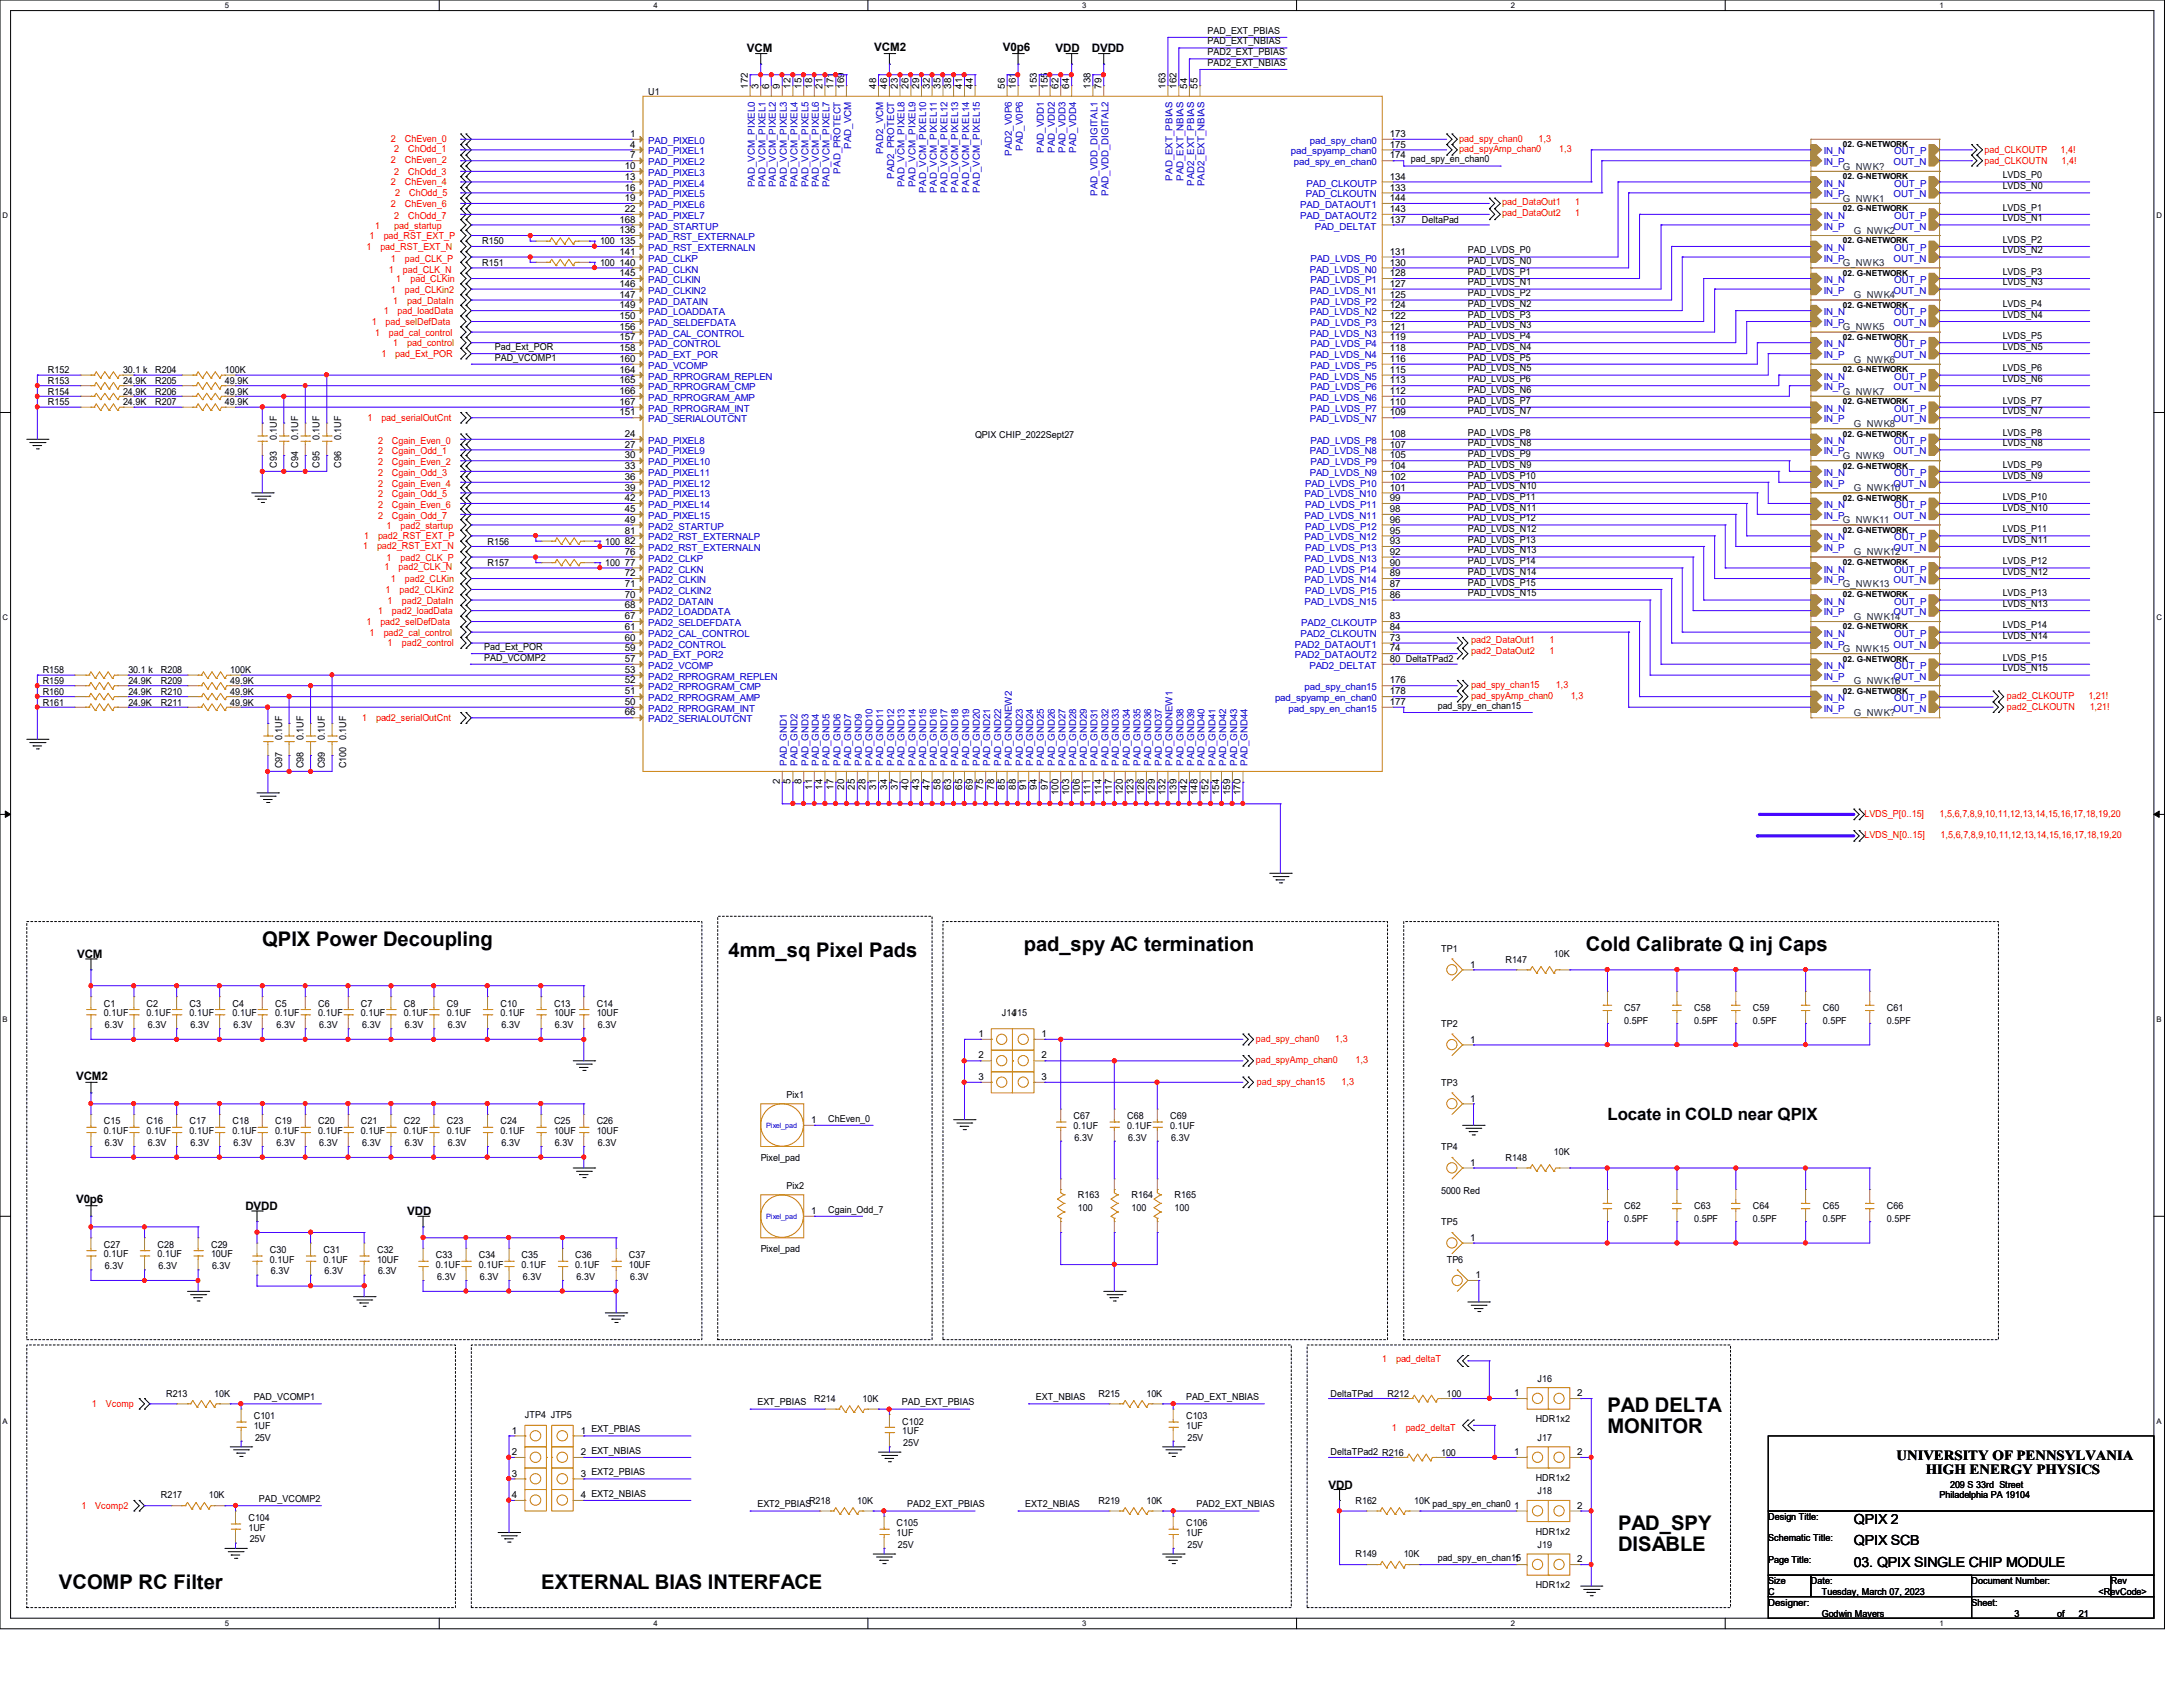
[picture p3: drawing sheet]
<svg xmlns="http://www.w3.org/2000/svg" width="279mm" height="216mm" viewBox="0 0 279 216" stroke-linecap="round" stroke-linejoin="round" font-family="sans-serif">
<defs><g id="words">
<g font-size="2.6">
<text x="33.6" y="121">QPIX Power Decoupling</text>
<text x="93.3" y="122.4">4mm_sq Pixel Pads</text>
<text x="131" y="121.7">pad_spy AC termination</text>
<text x="203" y="121.7">Cold Calibrate Q inj Caps</text>
<text x="205.7" y="180.7">PAD DELTA</text>
<text x="205.7" y="183.4">MONITOR</text>
<text x="207.1" y="195.8">PAD_SPY</text>
<text x="7.5" y="203.3">VCOMP RC Filter</text>
<text x="69.3" y="203.3">EXTERNAL BIAS INTERFACE</text>
<text x="207.1" y="198.5">DISABLE</text>
</g>
<text font-size="2.2" x="205.7" y="143.3">Locate in COLD near QPIX</text>
<g font-size="1.8">
<text x="242.7" y="186.8">UNIVERSITY OF PENNSYLVANIA</text>
<text x="246.5" y="188.7">HIGH ENERGY PHYSICS</text>
<text x="237.3" y="197.7">QPIX SCB</text>
<text x="237.3" y="195">QPIX 2</text>
<text x="237.3" y="200.5">03. QPIX SINGLE CHIP MODULE</text>
</g>
<g font-size="1.5">
<text x="95.6" y="6.7">VCM</text>
<text x="111.9" y="6.6">VCM2</text>
<text x="128.4" y="6.6">V0p6</text>
<text x="135.1" y="6.7">VDD</text>
<text x="139.7" y="6.7">DVDD</text>
<text x="9.9" y="122.6">VCM</text>
<text x="9.7" y="138.2">VCM2</text>
<text x="9.7" y="154">V0p6</text>
<text x="31.4" y="154.8">DVDD</text>
<text x="52.1" y="155.5">VDD</text>
<text x="170.1" y="190.5">VDD</text>
</g>
<g font-size="1.2">
<text x="154.6" y="4.3">PAD_EXT_PBIAS</text>
<text x="154.6" y="5.7">PAD_EXT_NBIAS</text>
<text x="95.7" y="11.3" transform="rotate(-90 95.7 11.3)">172</text>
<text x="97.1" y="11.3" transform="rotate(-90 97.1 11.3)">3</text>
<text x="98.4" y="11.3" transform="rotate(-90 98.4 11.3)">6</text>
<text x="99.8" y="11.3" transform="rotate(-90 99.8 11.3)">9</text>
<text x="101.2" y="11.3" transform="rotate(-90 101.2 11.3)">12</text>
<text x="102.6" y="11.3" transform="rotate(-90 102.6 11.3)">15</text>
<text x="103.9" y="11.3" transform="rotate(-90 103.9 11.3)">18</text>
<text x="105.3" y="11.3" transform="rotate(-90 105.3 11.3)">21</text>
<text x="106.7" y="11.3" transform="rotate(-90 106.7 11.3)">171</text>
<text x="108" y="11.3" transform="rotate(-90 108 11.3)">169</text>
<text x="112.1" y="11.3" transform="rotate(-90 112.1 11.3)">48</text>
<text x="113.5" y="11.3" transform="rotate(-90 113.5 11.3)">46</text>
<text x="114.9" y="11.3" transform="rotate(-90 114.9 11.3)">23</text>
<text x="116.3" y="11.3" transform="rotate(-90 116.3 11.3)">26</text>
<text x="117.6" y="11.3" transform="rotate(-90 117.6 11.3)">29</text>
<text x="119" y="11.3" transform="rotate(-90 119 11.3)">32</text>
<text x="120.4" y="11.3" transform="rotate(-90 120.4 11.3)">35</text>
<text x="121.7" y="11.3" transform="rotate(-90 121.7 11.3)">38</text>
<text x="123.1" y="11.3" transform="rotate(-90 123.1 11.3)">41</text>
<text x="124.5" y="11.3" transform="rotate(-90 124.5 11.3)">44</text>
<text x="128.6" y="11.3" transform="rotate(-90 128.6 11.3)">56</text>
<text x="130" y="11.3" transform="rotate(-90 130 11.3)">161</text>
<text x="132.7" y="11.3" transform="rotate(-90 132.7 11.3)">153</text>
<text x="134.1" y="11.3" transform="rotate(-90 134.1 11.3)">155</text>
<text x="135.5" y="11.3" transform="rotate(-90 135.5 11.3)">62</text>
<text x="136.9" y="11.3" transform="rotate(-90 136.9 11.3)">64</text>
<text x="139.6" y="11.3" transform="rotate(-90 139.6 11.3)">138</text>
<text x="141" y="11.3" transform="rotate(-90 141 11.3)">79</text>
<text x="149.2" y="11.3" transform="rotate(-90 149.2 11.3)">163</text>
<text x="150.6" y="11.3" transform="rotate(-90 150.6 11.3)">162</text>
<text x="151.9" y="11.3" transform="rotate(-90 151.9 11.3)">54</text>
<text x="153.3" y="11.3" transform="rotate(-90 153.3 11.3)">55</text>
<text x="154.6" y="7.1">PAD2_EXT_PBIAS</text>
<text x="154.6" y="8.4">PAD2_EXT_NBIAS</text>
<text x="80.6" y="17.5">1</text>
<text x="83" y="12.1">U1</text>
<text x="177.9" y="17.5">173</text>
<text x="80" y="21.6">10</text>
<text x="80" y="23">13</text>
<text x="80.6" y="18.9">4</text>
<text x="80.6" y="20.3">7</text>
<text x="177.9" y="23">134</text>
<text x="177.9" y="20.3">174</text>
<text x="177.9" y="18.9">175</text>
<text x="180.6" y="20.8">pad_spy_en_chan0</text>
<text x="256.3" y="22.8">LVDS_P0</text>
<text x="79.3" y="29.8">136</text>
<text x="79.3" y="28.5">168</text>
<text x="80" y="24.4">16</text>
<text x="80" y="25.7">19</text>
<text x="80" y="27.1">22</text>
<text x="177.9" y="24.4">133</text>
<text x="177.9" y="28.5">137</text>
<text x="177.9" y="27.1">143</text>
<text x="177.9" y="25.7">144</text>
<text x="182" y="28.5">DeltaPad</text>
<text x="256.3" y="24.2">LVDS_N0</text>
<text x="256.3" y="27">LVDS_P1</text>
<text x="256.3" y="28.3">LVDS_N1</text>
<text x="61.7" y="34">R151</text>
<text x="61.7" y="31.3">R150</text>
<text x="76.8" y="34">100</text>
<text x="76.8" y="31.3">100</text>
<text x="79.3" y="31.2">135</text>
<text x="79.3" y="34">140</text>
<text x="79.3" y="32.6">141</text>
<text x="79.3" y="35.3">145</text>
<text x="177.9" y="35.3">128</text>
<text x="177.9" y="34">130</text>
<text x="177.9" y="32.6">131</text>
<text x="187.9" y="32.4">PAD_LVDS_P0</text>
<text x="187.9" y="35.2">PAD_LVDS_P1</text>
<text x="187.9" y="33.8">PAD_LVDS_N0</text>
<text x="256.3" y="31.1">LVDS_P2</text>
<text x="256.3" y="32.4">LVDS_N2</text>
<text x="256.3" y="35.2">LVDS_P3</text>
<text x="79.3" y="36.7">146</text>
<text x="79.3" y="38.1">147</text>
<text x="79.3" y="39.5">149</text>
<text x="79.3" y="40.9">150</text>
<text x="177.9" y="40.9">122</text>
<text x="177.9" y="39.5">124</text>
<text x="177.9" y="38.1">125</text>
<text x="177.9" y="36.7">127</text>
<text x="187.9" y="37.9">PAD_LVDS_P2</text>
<text x="187.9" y="40.7">PAD_LVDS_P3</text>
<text x="187.9" y="36.5">PAD_LVDS_N1</text>
<text x="187.9" y="39.3">PAD_LVDS_N2</text>
<text x="256.3" y="36.5">LVDS_N3</text>
<text x="256.3" y="39.3">LVDS_P4</text>
<text x="256.3" y="40.7">LVDS_N4</text>
<text x="6.1" y="47.8">R152</text>
<text x="15.7" y="47.8">30.1 k</text>
<text x="19.9" y="47.8">R204</text>
<text x="28.8" y="47.8">100K</text>
<text x="63.3" y="44.8">Pad_Ext_POR</text>
<text x="63.3" y="46.1">PAD_VCOMP1</text>
<text x="79.3" y="42.2">156</text>
<text x="79.3" y="43.6">157</text>
<text x="79.3" y="45">158</text>
<text x="79.3" y="46.3">160</text>
<text x="79.3" y="47.7">164</text>
<text x="177.9" y="47.7">115</text>
<text x="177.9" y="46.3">116</text>
<text x="177.9" y="45">118</text>
<text x="177.9" y="43.6">119</text>
<text x="177.9" y="42.2">121</text>
<text x="187.9" y="43.4">PAD_LVDS_P4</text>
<text x="187.9" y="46.1">PAD_LVDS_P5</text>
<text x="187.9" y="42">PAD_LVDS_N3</text>
<text x="187.9" y="44.8">PAD_LVDS_N4</text>
<text x="187.9" y="47.5">PAD_LVDS_N5</text>
<text x="256.3" y="43.4">LVDS_P5</text>
<text x="256.3" y="44.8">LVDS_N5</text>
<text x="256.3" y="47.5">LVDS_P6</text>
<text x="6.1" y="51.9">R155</text>
<text x="6.1" y="50.5">R154</text>
<text x="6.1" y="49.1">R153</text>
<text x="15.7" y="51.9">24.9K</text>
<text x="15.7" y="50.5">24.9K</text>
<text x="15.7" y="49.1">24.9K</text>
<text x="19.9" y="50.5">R206</text>
<text x="19.9" y="51.9">R207</text>
<text x="19.9" y="49.1">R205</text>
<text x="28.8" y="50.5">49.9K</text>
<text x="28.8" y="51.9">49.9K</text>
<text x="28.8" y="49.1">49.9K</text>
<text x="79.3" y="53.2">151</text>
<text x="79.3" y="49.1">165</text>
<text x="79.3" y="50.4">166</text>
<text x="79.3" y="51.8">167</text>
<text x="177.9" y="53.2">109</text>
<text x="177.9" y="51.8">110</text>
<text x="177.9" y="50.4">112</text>
<text x="177.9" y="49.1">113</text>
<text x="187.9" y="48.9">PAD_LVDS_P6</text>
<text x="187.9" y="51.6">PAD_LVDS_P7</text>
<text x="187.9" y="50.2">PAD_LVDS_N6</text>
<text x="187.9" y="53">PAD_LVDS_N7</text>
<text x="256.3" y="48.9">LVDS_N6</text>
<text x="256.3" y="51.6">LVDS_P7</text>
<text x="256.3" y="53">LVDS_N7</text>
<text x="35.4" y="59.9" transform="rotate(-90 35.4 59.9)">C93</text>
<text x="35.4" y="56.3" transform="rotate(-90 35.4 56.3)">0.1UF</text>
<text x="38.1" y="59.9" transform="rotate(-90 38.1 59.9)">C94</text>
<text x="38.1" y="56.3" transform="rotate(-90 38.1 56.3)">0.1UF</text>
<text x="40.9" y="59.9" transform="rotate(-90 40.9 59.9)">C95</text>
<text x="40.9" y="56.3" transform="rotate(-90 40.9 56.3)">0.1UF</text>
<text x="43.6" y="59.9" transform="rotate(-90 43.6 59.9)">C96</text>
<text x="43.6" y="56.3" transform="rotate(-90 43.6 56.3)">0.1UF</text>
<text x="80" y="55.9">24</text>
<text x="80" y="57.3">27</text>
<text x="80" y="58.7">30</text>
<text x="124.8" y="56">QPIX CHIP_2022Sept27</text>
<text x="177.9" y="58.7">105</text>
<text x="177.9" y="57.3">107</text>
<text x="177.9" y="55.9">108</text>
<text x="187.9" y="55.8">PAD_LVDS_P8</text>
<text x="187.9" y="58.5">PAD_LVDS_P9</text>
<text x="187.9" y="57.1">PAD_LVDS_N8</text>
<text x="187.9" y="59.9">PAD_LVDS_N9</text>
<text x="256.3" y="55.8">LVDS_P8</text>
<text x="256.3" y="57.1">LVDS_N8</text>
<text x="256.3" y="59.9">LVDS_P9</text>
<text x="80" y="60">33</text>
<text x="80" y="61.4">36</text>
<text x="80" y="62.8">39</text>
<text x="80" y="64.1">42</text>
<text x="80" y="65.5">45</text>
<text x="177.9" y="65.5">98</text>
<text x="177.9" y="64.1">99</text>
<text x="177.9" y="62.8">101</text>
<text x="177.9" y="61.4">102</text>
<text x="177.9" y="60">104</text>
<text x="187.9" y="61.3">PAD_LVDS_P10</text>
<text x="187.9" y="64">PAD_LVDS_P11</text>
<text x="187.9" y="62.6">PAD_LVDS_N10</text>
<text x="187.9" y="65.4">PAD_LVDS_N11</text>
<text x="256.3" y="61.3">LVDS_N9</text>
<text x="256.3" y="64">LVDS_P10</text>
<text x="256.3" y="65.4">LVDS_N10</text>
<text x="62.4" y="69.7">R156</text>
<text x="77.5" y="69.7">100</text>
<text x="80" y="66.9">49</text>
<text x="80" y="71">76</text>
<text x="80" y="68.3">81</text>
<text x="80" y="69.6">82</text>
<text x="177.9" y="71">92</text>
<text x="177.9" y="69.6">93</text>
<text x="177.9" y="68.3">95</text>
<text x="177.9" y="66.9">96</text>
<text x="187.9" y="66.7">PAD_LVDS_P12</text>
<text x="187.9" y="69.5">PAD_LVDS_P13</text>
<text x="187.9" y="68.1">PAD_LVDS_N12</text>
<text x="187.9" y="70.8">PAD_LVDS_N13</text>
<text x="256.3" y="68.1">LVDS_P11</text>
<text x="256.3" y="69.5">LVDS_N11</text>
<text x="62.4" y="72.4">R157</text>
<text x="77.5" y="72.4">100</text>
<text x="80" y="77.8">68</text>
<text x="80" y="76.5">70</text>
<text x="80" y="75.1">71</text>
<text x="80" y="73.7">72</text>
<text x="80" y="72.4">77</text>
<text x="177.9" y="76.5">86</text>
<text x="177.9" y="75.1">87</text>
<text x="177.9" y="73.7">89</text>
<text x="177.9" y="72.4">90</text>
<text x="187.9" y="72.2">PAD_LVDS_P14</text>
<text x="187.9" y="75">PAD_LVDS_P15</text>
<text x="187.9" y="73.6">PAD_LVDS_N14</text>
<text x="187.9" y="76.3">PAD_LVDS_N15</text>
<text x="256.3" y="72.2">LVDS_P12</text>
<text x="256.3" y="73.6">LVDS_N12</text>
<text x="256.3" y="76.3">LVDS_P13</text>
<text x="256.3" y="77.7">LVDS_N13</text>
<text x="62" y="83.2">Pad_Ext_POR</text>
<text x="80" y="83.4">59</text>
<text x="80" y="82">60</text>
<text x="80" y="80.6">61</text>
<text x="80" y="79.2">67</text>
<text x="177.9" y="82">73</text>
<text x="177.9" y="83.4">74</text>
<text x="177.9" y="79.2">83</text>
<text x="177.9" y="80.6">84</text>
<text x="256.3" y="80.4">LVDS_P14</text>
<text x="256.3" y="81.8">LVDS_N14</text>
<text x="5.5" y="86.1">R158</text>
<text x="5.5" y="88.9">R160</text>
<text x="5.5" y="87.5">R159</text>
<text x="16.4" y="86.1">30.1 k</text>
<text x="16.4" y="88.9">24.9K</text>
<text x="16.4" y="87.5">24.9K</text>
<text x="20.6" y="87.5">R209</text>
<text x="20.6" y="86.1">R208</text>
<text x="20.6" y="88.9">R210</text>
<text x="29.5" y="87.5">49.9K</text>
<text x="29.5" y="86.1">100K</text>
<text x="29.5" y="88.9">49.9K</text>
<text x="62" y="84.5">PAD_VCOMP2</text>
<text x="80" y="88.9">51</text>
<text x="80" y="87.5">52</text>
<text x="80" y="86.1">53</text>
<text x="80" y="84.7">57</text>
<text x="177.9" y="84.7">80 DeltaTPad2</text>
<text x="177.9" y="87.5">176</text>
<text x="177.9" y="88.9">178</text>
<text x="256.3" y="84.5">LVDS_P15</text>
<text x="256.3" y="85.9">LVDS_N15</text>
<text x="5.5" y="90.3">R161</text>
<text x="16.4" y="90.3">24.9K</text>
<text x="20.6" y="90.3">R211</text>
<text x="29.5" y="90.3">49.9K</text>
<text x="36.1" y="94.7" transform="rotate(-90 36.1 94.7)">0.1UF</text>
<text x="38.9" y="94.7" transform="rotate(-90 38.9 94.7)">0.1UF</text>
<text x="41.6" y="94.7" transform="rotate(-90 41.6 94.7)">0.1UF</text>
<text x="80" y="90.2">50</text>
<text x="80" y="91.6">66</text>
<text x="177.9" y="90.2">177</text>
<text x="184" y="90.7">pad_spy_en_chan15</text>
<text x="36.1" y="98.3" transform="rotate(-90 36.1 98.3)">C97</text>
<text x="38.9" y="98.3" transform="rotate(-90 38.9 98.3)">C98</text>
<text x="41.6" y="98.3" transform="rotate(-90 41.6 98.3)">C99</text>
<text x="44.3" y="98.3" transform="rotate(-90 44.3 98.3)">C100 0.1UF</text>
<text x="99.8" y="100.4" transform="rotate(-90 99.8 100.4)">2</text>
<text x="101.2" y="100.4" transform="rotate(-90 101.2 100.4)">5</text>
<text x="102.6" y="100.4" transform="rotate(-90 102.6 100.4)">8</text>
<text x="103.9" y="101" transform="rotate(-90 103.9 101)">11</text>
<text x="105.3" y="101" transform="rotate(-90 105.3 101)">14</text>
<text x="106.7" y="101" transform="rotate(-90 106.7 101)">17</text>
<text x="108" y="101" transform="rotate(-90 108 101)">20</text>
<text x="109.4" y="101" transform="rotate(-90 109.4 101)">25</text>
<text x="110.8" y="101" transform="rotate(-90 110.8 101)">28</text>
<text x="112.1" y="101" transform="rotate(-90 112.1 101)">31</text>
<text x="113.5" y="101" transform="rotate(-90 113.5 101)">34</text>
<text x="114.9" y="101" transform="rotate(-90 114.9 101)">37</text>
<text x="116.3" y="101" transform="rotate(-90 116.3 101)">40</text>
<text x="117.6" y="101" transform="rotate(-90 117.6 101)">43</text>
<text x="119" y="101" transform="rotate(-90 119 101)">47</text>
<text x="120.4" y="101" transform="rotate(-90 120.4 101)">58</text>
<text x="121.7" y="101" transform="rotate(-90 121.7 101)">63</text>
<text x="123.1" y="101" transform="rotate(-90 123.1 101)">65</text>
<text x="124.5" y="101" transform="rotate(-90 124.5 101)">69</text>
<text x="125.9" y="101" transform="rotate(-90 125.9 101)">75</text>
<text x="127.3" y="101" transform="rotate(-90 127.3 101)">78</text>
<text x="128.6" y="101" transform="rotate(-90 128.6 101)">85</text>
<text x="130" y="101" transform="rotate(-90 130 101)">88</text>
<text x="131.4" y="101" transform="rotate(-90 131.4 101)">91</text>
<text x="132.7" y="101" transform="rotate(-90 132.7 101)">94</text>
<text x="134.1" y="101" transform="rotate(-90 134.1 101)">97</text>
<text x="135.5" y="101.7" transform="rotate(-90 135.5 101.7)">100</text>
<text x="136.9" y="101.7" transform="rotate(-90 136.9 101.7)">103</text>
<text x="138.2" y="101.7" transform="rotate(-90 138.2 101.7)">106</text>
<text x="139.6" y="101.7" transform="rotate(-90 139.6 101.7)">111</text>
<text x="141" y="101.7" transform="rotate(-90 141 101.7)">114</text>
<text x="142.3" y="101.7" transform="rotate(-90 142.3 101.7)">117</text>
<text x="143.7" y="101.7" transform="rotate(-90 143.7 101.7)">120</text>
<text x="145.1" y="101.7" transform="rotate(-90 145.1 101.7)">123</text>
<text x="146.4" y="101.7" transform="rotate(-90 146.4 101.7)">126</text>
<text x="147.8" y="101.7" transform="rotate(-90 147.8 101.7)">129</text>
<text x="149.2" y="101.7" transform="rotate(-90 149.2 101.7)">132</text>
<text x="150.6" y="101.7" transform="rotate(-90 150.6 101.7)">139</text>
<text x="151.9" y="101.7" transform="rotate(-90 151.9 101.7)">142</text>
<text x="153.3" y="101.7" transform="rotate(-90 153.3 101.7)">148</text>
<text x="154.7" y="101.7" transform="rotate(-90 154.7 101.7)">152</text>
<text x="156" y="101.7" transform="rotate(-90 156 101.7)">154</text>
<text x="157.4" y="101.7" transform="rotate(-90 157.4 101.7)">159</text>
<text x="158.8" y="101.7" transform="rotate(-90 158.8 101.7)">170</text>
<text x="184.4" y="121.8">TP1</text>
<text x="188.2" y="123.8">1</text>
<text x="192.7" y="123.2">R147</text>
<text x="198.9" y="122.5">10K</text>
<text x="13.3" y="128.8">C1</text>
<text x="13.3" y="130">0.1UF</text>
<text x="13.4" y="131.6">6.3V</text>
<text x="18.8" y="128.8">C2</text>
<text x="18.8" y="130">0.1UF</text>
<text x="18.9" y="131.6">6.3V</text>
<text x="24.3" y="128.8">C3</text>
<text x="24.3" y="130">0.1UF</text>
<text x="24.4" y="131.6">6.3V</text>
<text x="29.8" y="128.8">C4</text>
<text x="29.8" y="130">0.1UF</text>
<text x="29.9" y="131.6">6.3V</text>
<text x="35.2" y="128.8">C5</text>
<text x="35.2" y="130">0.1UF</text>
<text x="35.4" y="131.6">6.3V</text>
<text x="40.7" y="128.8">C6</text>
<text x="40.7" y="130">0.1UF</text>
<text x="40.9" y="131.6">6.3V</text>
<text x="46.2" y="128.8">C7</text>
<text x="46.2" y="130">0.1UF</text>
<text x="46.4" y="131.6">6.3V</text>
<text x="51.7" y="128.8">C8</text>
<text x="51.7" y="130">0.1UF</text>
<text x="51.8" y="131.6">6.3V</text>
<text x="57.2" y="128.8">C9</text>
<text x="57.2" y="130">0.1UF</text>
<text x="57.3" y="131.6">6.3V</text>
<text x="64" y="128.8">C10</text>
<text x="64" y="130">0.1UF</text>
<text x="64.2" y="131.6">6.3V</text>
<text x="70.9" y="128.8">C13</text>
<text x="70.9" y="130">10UF</text>
<text x="71" y="131.6">6.3V</text>
<text x="76.4" y="128.8">C14</text>
<text x="76.4" y="130">10UF</text>
<text x="76.5" y="131.6">6.3V</text>
<text x="128.2" y="130">J14J15</text>
<text x="184.4" y="131.4">TP2</text>
<text x="207.9" y="129.4">C57</text>
<text x="207.9" y="131">0.5PF</text>
<text x="216.8" y="129.4">C58</text>
<text x="216.8" y="131">0.5PF</text>
<text x="224.4" y="129.4">C59</text>
<text x="224.4" y="131">0.5PF</text>
<text x="233.3" y="129.4">C60</text>
<text x="233.3" y="131">0.5PF</text>
<text x="241.5" y="129.4">C61</text>
<text x="241.5" y="131">0.5PF</text>
<text x="125.2" y="132.7">1</text>
<text x="125.2" y="135.5">2</text>
<text x="133.3" y="132.7">1</text>
<text x="133.3" y="135.5">2</text>
<text x="188.2" y="133.4">1</text>
<text x="13.3" y="143.9">C15</text>
<text x="18.8" y="143.9">C16</text>
<text x="24.3" y="143.9">C17</text>
<text x="29.8" y="143.9">C18</text>
<text x="35.2" y="143.9">C19</text>
<text x="40.7" y="143.9">C20</text>
<text x="46.2" y="143.9">C21</text>
<text x="51.7" y="143.9">C22</text>
<text x="57.2" y="143.9">C23</text>
<text x="64" y="143.9">C24</text>
<text x="70.9" y="143.9">C25</text>
<text x="76.4" y="143.9">C26</text>
<text x="100.7" y="140.5">Pix1</text>
<text x="103.8" y="143.7">1</text>
<text x="106" y="143.6">ChEven_0</text>
<text x="125.2" y="138.2">3</text>
<text x="133.3" y="138.2">3</text>
<text x="137.4" y="143.2">C67</text>
<text x="144.3" y="143.2">C68</text>
<text x="149.8" y="143.2">C69</text>
<text x="184.4" y="139">TP3</text>
<text x="188.2" y="141">1</text>
<text x="13.3" y="145.2">0.1UF</text>
<text x="13.4" y="146.6">6.3V</text>
<text x="18.8" y="145.2">0.1UF</text>
<text x="18.9" y="146.6">6.3V</text>
<text x="24.3" y="145.2">0.1UF</text>
<text x="24.4" y="146.6">6.3V</text>
<text x="29.8" y="145.2">0.1UF</text>
<text x="29.9" y="146.6">6.3V</text>
<text x="35.2" y="145.2">0.1UF</text>
<text x="35.4" y="146.6">6.3V</text>
<text x="40.7" y="145.2">0.1UF</text>
<text x="40.9" y="146.6">6.3V</text>
<text x="46.2" y="145.2">0.1UF</text>
<text x="46.4" y="146.6">6.3V</text>
<text x="51.7" y="145.2">0.1UF</text>
<text x="51.8" y="146.6">6.3V</text>
<text x="57.2" y="145.2">0.1UF</text>
<text x="57.3" y="146.6">6.3V</text>
<text x="64" y="145.2">0.1UF</text>
<text x="64.2" y="146.6">6.3V</text>
<text x="70.9" y="145.2">10UF</text>
<text x="71" y="146.6">6.3V</text>
<text x="76.4" y="145.2">10UF</text>
<text x="76.5" y="146.6">6.3V</text>
<text x="97.4" y="148.6">Pixel_pad</text>
<text x="137.4" y="144.4">0.1UF</text>
<text x="137.5" y="146">6.3V</text>
<text x="144.3" y="144.4">0.1UF</text>
<text x="144.4" y="146">6.3V</text>
<text x="149.8" y="144.4">0.1UF</text>
<text x="149.9" y="146">6.3V</text>
<text x="184.4" y="147.2">TP4</text>
<text x="188.2" y="149.2">1</text>
<text x="192.7" y="148.6">R148</text>
<text x="198.9" y="147.9">10K</text>
<text x="100.7" y="152.1">Pix2</text>
<text x="103.8" y="155.4">1</text>
<text x="106" y="155.2">Cgain_Odd_7</text>
<text x="138" y="153.4">R163</text>
<text x="138" y="155">100</text>
<text x="144.8" y="153.4">R164</text>
<text x="144.8" y="155">100</text>
<text x="150.3" y="153.4">R165</text>
<text x="150.3" y="155">100</text>
<text x="184.4" y="152.8">5000 Red</text>
<text x="207.9" y="154.7">C62</text>
<text x="216.8" y="154.7">C63</text>
<text x="224.4" y="154.7">C64</text>
<text x="233.3" y="154.7">C65</text>
<text x="241.5" y="154.7">C66</text>
<text x="13.3" y="159.7">C27</text>
<text x="13.3" y="160.9">0.1UF</text>
<text x="20.2" y="159.7">C28</text>
<text x="20.2" y="160.9">0.1UF</text>
<text x="27" y="159.7">C29</text>
<text x="27" y="160.9">10UF</text>
<text x="34.5" y="160.4">C30</text>
<text x="34.5" y="161.6">0.1UF</text>
<text x="41.4" y="160.4">C31</text>
<text x="41.4" y="161.6">0.1UF</text>
<text x="48.3" y="160.4">C32</text>
<text x="48.3" y="161.6">10UF</text>
<text x="55.8" y="161">C33</text>
<text x="61.3" y="161">C34</text>
<text x="66.8" y="161">C35</text>
<text x="73.6" y="161">C36</text>
<text x="80.5" y="161">C37</text>
<text x="97.4" y="160.2">Pixel_pad</text>
<text x="184.4" y="156.8">TP5</text>
<text x="185.2" y="161.6">TP6</text>
<text x="188.2" y="158.8">1</text>
<text x="207.9" y="156.4">0.5PF</text>
<text x="216.8" y="156.4">0.5PF</text>
<text x="224.4" y="156.4">0.5PF</text>
<text x="233.3" y="156.4">0.5PF</text>
<text x="241.5" y="156.4">0.5PF</text>
<text x="13.4" y="162.4">6.3V</text>
<text x="20.3" y="162.4">6.3V</text>
<text x="27.1" y="162.4">6.3V</text>
<text x="34.7" y="163.1">6.3V</text>
<text x="41.5" y="163.1">6.3V</text>
<text x="48.4" y="163.1">6.3V</text>
<text x="55.8" y="162.3">0.1UF</text>
<text x="56" y="163.8">6.3V</text>
<text x="61.3" y="162.3">0.1UF</text>
<text x="61.4" y="163.8">6.3V</text>
<text x="66.8" y="162.3">0.1UF</text>
<text x="66.9" y="163.8">6.3V</text>
<text x="73.6" y="162.3">0.1UF</text>
<text x="73.8" y="163.8">6.3V</text>
<text x="80.5" y="162.3">10UF</text>
<text x="80.6" y="163.8">6.3V</text>
<text x="188.8" y="163.6">1</text>
<text x="21.3" y="178.7">R213</text>
<text x="27.4" y="178.7">10K</text>
<text x="32.5" y="179.2">PAD_VCOMP1</text>
<text x="96.9" y="179.9">EXT_PBIAS</text>
<text x="104.2" y="179.4">R214</text>
<text x="110.4" y="179.4">10K</text>
<text x="115.4" y="179.9">PAD_EXT_PBIAS</text>
<text x="132.6" y="179.2">EXT_NBIAS</text>
<text x="140.6" y="178.7">R215</text>
<text x="146.7" y="178.7">10K</text>
<text x="151.8" y="179.2">PAD_EXT_NBIAS</text>
<text x="170.3" y="178.7">DeltaTPad</text>
<text x="177.6" y="178.7">R212</text>
<text x="185.2" y="178.7">100</text>
<text x="193.8" y="178.7">1</text>
<text x="196.8" y="176.8">J16</text>
<text x="201.9" y="178.7">2</text>
<text x="32.5" y="181.6">C101</text>
<text x="32.5" y="182.9">1UF</text>
<text x="32.6" y="184.4">25V</text>
<text x="65.5" y="183.5">1</text>
<text x="67.2" y="181.5">JTP4 JTP5</text>
<text x="74.3" y="183.5">1 EXT_PBIAS</text>
<text x="115.5" y="182.3">C102</text>
<text x="115.5" y="183.6">1UF</text>
<text x="115.6" y="185">25V</text>
<text x="151.8" y="181.6">C103</text>
<text x="151.8" y="182.9">1UF</text>
<text x="152" y="184.4">25V</text>
<text x="196.5" y="182">HDR1x2</text>
<text x="196.8" y="184.4">J17</text>
<text x="20.6" y="191.8">R217</text>
<text x="26.7" y="191.8">10K</text>
<text x="65.5" y="186.2">2</text>
<text x="65.5" y="189">3</text>
<text x="65.5" y="191.7">4</text>
<text x="74.3" y="186.2">2 EXT_NBIAS</text>
<text x="74.3" y="189">3 EXT2_PBIAS</text>
<text x="74.3" y="191.7">4 EXT2_NBIAS</text>
<text x="170.3" y="186.3">DeltaTPad2 R216</text>
<text x="184.4" y="186.3">100</text>
<text x="193.8" y="186.2">1</text>
<text x="196.5" y="189.6">HDR1x2</text>
<text x="196.8" y="191.2">J18</text>
<text x="201.9" y="186.2">2</text>
<text x="248.2" y="191.8">Philadelphia PA 19104</text>
<text x="249.6" y="190.4">209 S 33rd Street</text>
<text x="31.8" y="194.6">C104</text>
<text x="31.8" y="195.9">1UF</text>
<text x="32" y="197.4">25V</text>
<text x="33.1" y="192.2">PAD_VCOMP2</text>
<text x="96.9" y="192.9">EXT2_PBIAS</text>
<text x="103.5" y="192.4">R218</text>
<text x="109.7" y="192.4">10K</text>
<text x="114.8" y="195.3">C105</text>
<text x="114.8" y="196.6">1UF</text>
<text x="116.1" y="192.9">PAD2_EXT_PBIAS</text>
<text x="131.2" y="192.9">EXT2_NBIAS</text>
<text x="140.6" y="192.4">R219</text>
<text x="146.7" y="192.4">10K</text>
<text x="151.8" y="195.3">C106</text>
<text x="151.8" y="196.6">1UF</text>
<text x="153.2" y="192.9">PAD2_EXT_NBIAS</text>
<text x="173.5" y="192.4">R162</text>
<text x="181" y="192.4">10K</text>
<text x="183.3" y="192.9">pad_spy_en_chan0</text>
<text x="193.8" y="193.1">1</text>
<text x="196.5" y="196.4">HDR1x2</text>
<text x="201.9" y="193.1">2</text>
<text x="226.3" y="194.5">Design Title:</text>
<text x="226.3" y="197.3">Schematic Title:</text>
<text x="114.9" y="198.1">25V</text>
<text x="152" y="198.1">25V</text>
<text x="173.5" y="199.3">R149</text>
<text x="179.7" y="199.3">10K</text>
<text x="184" y="199.8">pad_spy_en_chan15</text>
<text x="193.8" y="199.9">1</text>
<text x="196.5" y="203.3">HDR1x2</text>
<text x="196.8" y="198.1">J19</text>
<text x="201.9" y="199.9">2</text>
<text x="226.3" y="202.7">Size</text>
<text x="226.3" y="200">Page Title:</text>
<text x="231.8" y="202.7">Date:</text>
<text x="252.3" y="202.7">Document Number:</text>
<text x="270.2" y="202.7">Rev</text>
<text x="226.3" y="204.1">C</text>
<text x="226.3" y="205.5">Designer:</text>
<text x="233.2" y="206.9">Godwin Mayers</text>
<text x="233.2" y="204.1">Tuesday, March 07, 2023</text>
<text x="252.3" y="205.5">Sheet:</text>
<text x="257.8" y="206.9">3</text>
<text x="263.3" y="206.9">of</text>
<text x="266.1" y="206.9">21</text>
<text x="268.6" y="204.1">&lt;RevCode&gt;</text>
</g>
<g font-size="1.2" fill="#f00">
<text x="50" y="18.1">2</text>
<text x="50" y="20.9">2</text>
<text x="50" y="23.6">2</text>
<text x="50.5" y="19.5">2</text>
<text x="50.5" y="22.4">2</text>
<text x="51.8" y="18.1">ChEven_0</text>
<text x="51.8" y="20.9">ChEven_2</text>
<text x="51.8" y="23.6">ChEven_4</text>
<text x="52.2" y="19.5">ChOdd_1</text>
<text x="52.2" y="22.4">ChOdd_3</text>
<text x="186.8" y="18.1">pad_spy_chan0</text>
<text x="186.8" y="19.5">pad_spyAmp_chan0</text>
<text x="196.9" y="18.1">1,3</text>
<text x="199.6" y="19.5">1,3</text>
<text x="254" y="19.6">pad_CLKOUTP</text>
<text x="254" y="21">pad_CLKOUTN</text>
<text x="263.7" y="19.6">1,4!</text>
<text x="263.9" y="21">1,4!</text>
<text x="48" y="29.3">1</text>
<text x="50" y="26.5">2</text>
<text x="50.5" y="28">2</text>
<text x="50.5" y="29.3">pad_startup</text>
<text x="50.6" y="25.1">2</text>
<text x="51.8" y="26.5">ChEven_6</text>
<text x="52.2" y="28">ChOdd_7</text>
<text x="52.4" y="25.1">ChOdd_5</text>
<text x="192.3" y="26.2">pad_DataOut1</text>
<text x="192.3" y="27.6">pad_DataOut2</text>
<text x="201.6" y="26.2">1</text>
<text x="201.6" y="27.6">1</text>
<text x="46.9" y="32">1</text>
<text x="47.3" y="30.6">1</text>
<text x="48.7" y="32">pad_RST_EXT_N</text>
<text x="49.1" y="30.6">pad_RST_EXT_P</text>
<text x="49.8" y="34.9">1</text>
<text x="50" y="33.5">1</text>
<text x="51.6" y="34.9">pad_CLK_N</text>
<text x="51.8" y="33.5">pad_CLK_P</text>
<text x="47.6" y="41.6">1</text>
<text x="49.1" y="40.2">1</text>
<text x="49.4" y="41.6">pad_selDefData</text>
<text x="50" y="37.5">1</text>
<text x="50.3" y="38.9">1</text>
<text x="50.7" y="36.1">1</text>
<text x="50.9" y="40.2">pad_loadData</text>
<text x="51.8" y="37.5">pad_CLKin2</text>
<text x="52.1" y="38.9">pad_DataIn</text>
<text x="52.5" y="36.1">pad_CLKin</text>
<text x="48" y="43">1</text>
<text x="48.8" y="45.7">1</text>
<text x="49.8" y="43">pad_cal_control</text>
<text x="50.3" y="44.3">1</text>
<text x="50.6" y="45.7">pad_Ext_POR</text>
<text x="52.1" y="44.3">pad_control</text>
<text x="47" y="53.9">1</text>
<text x="48.8" y="53.9">pad_serialOutCnt</text>
<text x="48.4" y="58.2">2</text>
<text x="48.4" y="56.8">2</text>
<text x="48.4" y="59.6">2</text>
<text x="50.2" y="56.8">Cgain_Even_0</text>
<text x="50.2" y="59.6">Cgain_Even_2</text>
<text x="50.2" y="58.2">Cgain_Odd_1</text>
<text x="48.4" y="60.9">2</text>
<text x="48.4" y="63.7">2</text>
<text x="48.4" y="65">2</text>
<text x="48.4" y="62.3">2</text>
<text x="50.2" y="65">Cgain_Even_6</text>
<text x="50.2" y="60.9">Cgain_Odd_3</text>
<text x="50.2" y="63.7">Cgain_Odd_5</text>
<text x="50.2" y="62.3">Cgain_Even_4</text>
<text x="46.5" y="70.3">1</text>
<text x="46.6" y="69">1</text>
<text x="48.3" y="70.3">pad2_RST_EXT_N</text>
<text x="48.4" y="66.4">2</text>
<text x="48.4" y="69">pad2_RST_EXT_P</text>
<text x="49.5" y="71.8">1</text>
<text x="49.5" y="67.6">1</text>
<text x="50.2" y="66.4">Cgain_Odd_7</text>
<text x="51.3" y="67.6">pad2_startup</text>
<text x="51.3" y="71.8">pad2_CLK_P</text>
<text x="49.2" y="73">1</text>
<text x="49.4" y="75.9">1</text>
<text x="49.6" y="77.3">1</text>
<text x="50" y="74.5">1</text>
<text x="51" y="73">pad2_CLK_N</text>
<text x="51.1" y="75.9">pad2_CLKin2</text>
<text x="51.4" y="77.3">pad2_DataIn</text>
<text x="51.8" y="74.5">pad2_CLKin</text>
<text x="46.9" y="80">1</text>
<text x="47.3" y="81.4">1</text>
<text x="48.4" y="78.6">1</text>
<text x="48.7" y="80">pad2_selDefData</text>
<text x="49.1" y="81.4">pad2_cal_control</text>
<text x="49.6" y="82.7">1</text>
<text x="50.2" y="78.6">pad2_loadData</text>
<text x="51.4" y="82.7">pad2_control</text>
<text x="188.3" y="82.3">pad2_DataOut1</text>
<text x="188.3" y="83.7">pad2_DataOut2</text>
<text x="198.3" y="82.3">1</text>
<text x="198.3" y="83.7">1</text>
<text x="188.3" y="88.1">pad_spy_chan15</text>
<text x="188.3" y="89.4">pad_spyAmp_chan0</text>
<text x="199.1" y="88.1">1,3</text>
<text x="201" y="89.4">1,3</text>
<text x="256.9" y="89.4">pad2_CLKOUTP</text>
<text x="267.3" y="89.4">1,21!</text>
<text x="46.4" y="92.3">1</text>
<text x="48.1" y="92.3">pad2_serialOutCnt</text>
<text x="256.9" y="90.8">pad2_CLKOUTN</text>
<text x="267.5" y="90.8">1,21!</text>
<text x="238.6" y="104.6">LVDS_P[0..15]</text>
<text x="238.6" y="107.3">LVDS_N[0..15]</text>
<text x="248.2" y="104.6">1,5,6,7,8,9,10,11,12,13,14,15,16,17,18,19,20</text>
<text x="248.4" y="107.3">1,5,6,7,8,9,10,11,12,13,14,15,16,17,18,19,20</text>
<text x="160.7" y="133.3">pad_spy_chan0</text>
<text x="160.7" y="136.1">pad_spyAmp_chan0</text>
<text x="170.9" y="133.3">1,3</text>
<text x="173.5" y="136.1">1,3</text>
<text x="160.9" y="138.9">pad_spy_chan15</text>
<text x="171.7" y="138.9">1,3</text>
<text x="176.9" y="174.4">1</text>
<text x="178.7" y="174.4">pad_deltaT</text>
<text x="11.8" y="180.1">1</text>
<text x="13.5" y="180.1">Vcomp</text>
<text x="178.1" y="183.1">1</text>
<text x="179.9" y="183.1">pad2_deltaT</text>
<text x="10.4" y="193.2">1</text>
<text x="12.2" y="193.2">Vcomp2</text>
</g>
<g font-size="1.2" fill="#00c">
<text x="83" y="18.4">PAD_PIXEL0</text>
<text x="83" y="19.8">PAD_PIXEL1</text>
<text x="83" y="21.2">PAD_PIXEL2</text>
<text x="83" y="22.5">PAD_PIXEL3</text>
<text x="83" y="23.9">PAD_PIXEL4</text>
<text x="96.6" y="24" transform="rotate(-90 96.6 24)">PAD_VCM_PIXEL0</text>
<text x="98" y="24" transform="rotate(-90 98 24)">PAD_VCM_PIXEL1</text>
<text x="99.3" y="24" transform="rotate(-90 99.3 24)">PAD_VCM_PIXEL2</text>
<text x="100.7" y="24" transform="rotate(-90 100.7 24)">PAD_VCM_PIXEL3</text>
<text x="102.1" y="24" transform="rotate(-90 102.1 24)">PAD_VCM_PIXEL4</text>
<text x="103.5" y="24" transform="rotate(-90 103.5 24)">PAD_VCM_PIXEL5</text>
<text x="104.8" y="24" transform="rotate(-90 104.8 24)">PAD_VCM_PIXEL6</text>
<text x="106.2" y="24" transform="rotate(-90 106.2 24)">PAD_VCM_PIXEL7</text>
<text x="107.6" y="22.2" transform="rotate(-90 107.6 22.2)">PAD_PROTECT</text>
<text x="108.9" y="19" transform="rotate(-90 108.9 19)">PAD_VCM</text>
<text x="113" y="19.7" transform="rotate(-90 113 19.7)">PAD2_VCM</text>
<text x="114.4" y="22.9" transform="rotate(-90 114.4 22.9)">PAD2_PROTECT</text>
<text x="115.8" y="24" transform="rotate(-90 115.8 24)">PAD_VCM_PIXEL8</text>
<text x="117.2" y="24" transform="rotate(-90 117.2 24)">PAD_VCM_PIXEL9</text>
<text x="129.5" y="20" transform="rotate(-90 129.5 20)">PAD2_V0P6</text>
<text x="130.9" y="19.3" transform="rotate(-90 130.9 19.3)">PAD_V0P6</text>
<text x="133.6" y="19.6" transform="rotate(-90 133.6 19.6)">PAD_VDD1</text>
<text x="135" y="19.6" transform="rotate(-90 135 19.6)">PAD_VDD2</text>
<text x="136.4" y="19.6" transform="rotate(-90 136.4 19.6)">PAD_VDD3</text>
<text x="137.8" y="19.6" transform="rotate(-90 137.8 19.6)">PAD_VDD4</text>
<text x="150.1" y="23.1" transform="rotate(-90 150.1 23.1)">PAD_EXT_PBIAS</text>
<text x="151.5" y="23.2" transform="rotate(-90 151.5 23.2)">PAD_EXT_NBIAS</text>
<text x="152.8" y="23.8" transform="rotate(-90 152.8 23.8)">PAD2_EXT_PBIAS</text>
<text x="154.2" y="23.8" transform="rotate(-90 154.2 23.8)">PAD2_EXT_NBIAS</text>
<text x="165.2" y="19.8">pad_spyamp_chan0</text>
<text x="165.6" y="21.2">pad_spy_en_chan0</text>
<text x="167.2" y="23.9">PAD_CLKOUTP</text>
<text x="167.6" y="18.4">pad_spy_chan0</text>
<text x="233.4" y="23.9">IN_N</text>
<text x="233.4" y="19.8">IN_N</text>
<text x="233.4" y="21.2">IN_P</text>
<text x="242.3" y="21.2">OUT_N</text>
<text x="242.4" y="23.9">OUT_P</text>
<text x="242.4" y="19.8">OUT_P</text>
<text x="83" y="25.3">PAD_PIXEL5</text>
<text x="83" y="26.6">PAD_PIXEL6</text>
<text x="83" y="28">PAD_PIXEL7</text>
<text x="83" y="29.4">PAD_STARTUP</text>
<text x="118.5" y="24.6" transform="rotate(-90 118.5 24.6)">PAD_VCM_PIXEL10</text>
<text x="119.9" y="24.6" transform="rotate(-90 119.9 24.6)">PAD_VCM_PIXEL11</text>
<text x="121.3" y="24.6" transform="rotate(-90 121.3 24.6)">PAD_VCM_PIXEL12</text>
<text x="122.6" y="24.6" transform="rotate(-90 122.6 24.6)">PAD_VCM_PIXEL13</text>
<text x="124" y="24.6" transform="rotate(-90 124 24.6)">PAD_VCM_PIXEL14</text>
<text x="125.4" y="24.6" transform="rotate(-90 125.4 24.6)">PAD_VCM_PIXEL15</text>
<text x="140.5" y="25.1" transform="rotate(-90 140.5 25.1)">PAD_VDD_DIGITAL1</text>
<text x="141.9" y="25.1" transform="rotate(-90 141.9 25.1)">PAD_VDD_DIGITAL2</text>
<text x="166.4" y="28">PAD_DATAOUT2</text>
<text x="166.4" y="26.6">PAD_DATAOUT1</text>
<text x="167.1" y="25.3">PAD_CLKOUTN</text>
<text x="168.3" y="29.4">PAD_DELTAT</text>
<text x="233.4" y="28">IN_N</text>
<text x="233.4" y="29.4">IN_P</text>
<text x="233.4" y="25.3">IN_P</text>
<text x="242.3" y="29.4">OUT_N</text>
<text x="242.3" y="25.3">OUT_N</text>
<text x="242.4" y="28">OUT_P</text>
<text x="83" y="32.1">PAD_RST_EXTERNALN</text>
<text x="83" y="30.7">PAD_RST_EXTERNALP</text>
<text x="83" y="34.9">PAD_CLKN</text>
<text x="83" y="33.5">PAD_CLKP</text>
<text x="167.6" y="34.9">PAD_LVDS_N0</text>
<text x="167.7" y="33.5">PAD_LVDS_P0</text>
<text x="233.4" y="32.1">IN_N</text>
<text x="233.4" y="33.5">IN_P</text>
<text x="242.3" y="33.5">OUT_N</text>
<text x="242.4" y="32.1">OUT_P</text>
<text x="83" y="36.2">PAD_CLKIN</text>
<text x="83" y="37.6">PAD_CLKIN2</text>
<text x="83" y="39">PAD_DATAIN</text>
<text x="83" y="40.3">PAD_LOADDATA</text>
<text x="83" y="41.7">PAD_SELDEFDATA</text>
<text x="167.6" y="40.3">PAD_LVDS_N2</text>
<text x="167.6" y="37.6">PAD_LVDS_N1</text>
<text x="167.7" y="41.7">PAD_LVDS_P3</text>
<text x="167.7" y="39">PAD_LVDS_P2</text>
<text x="167.7" y="36.2">PAD_LVDS_P1</text>
<text x="233.4" y="36.2">IN_N</text>
<text x="233.4" y="37.6">IN_P</text>
<text x="233.4" y="40.3">IN_N</text>
<text x="233.4" y="41.7">IN_P</text>
<text x="242.3" y="37.6">OUT_N</text>
<text x="242.3" y="41.7">OUT_N</text>
<text x="242.4" y="36.2">OUT_P</text>
<text x="242.4" y="40.3">OUT_P</text>
<text x="83" y="43.1">PAD_CAL_CONTROL</text>
<text x="83" y="44.4">PAD_CONTROL</text>
<text x="83" y="45.8">PAD_EXT_POR</text>
<text x="83" y="47.2">PAD_VCOMP</text>
<text x="167.6" y="45.8">PAD_LVDS_N4</text>
<text x="167.6" y="43.1">PAD_LVDS_N3</text>
<text x="167.7" y="47.2">PAD_LVDS_P5</text>
<text x="167.7" y="44.4">PAD_LVDS_P4</text>
<text x="233.4" y="44.4">IN_N</text>
<text x="233.4" y="45.8">IN_P</text>
<text x="242.3" y="45.8">OUT_N</text>
<text x="242.4" y="44.4">OUT_P</text>
<text x="83" y="48.6">PAD_RPROGRAM_REPLEN</text>
<text x="83" y="50">PAD_RPROGRAM_CMP</text>
<text x="83" y="51.3">PAD_RPROGRAM_AMP</text>
<text x="83" y="52.7">PAD_RPROGRAM_INT</text>
<text x="167.6" y="51.3">PAD_LVDS_N6</text>
<text x="167.6" y="48.6">PAD_LVDS_N5</text>
<text x="167.7" y="52.7">PAD_LVDS_P7</text>
<text x="167.7" y="50">PAD_LVDS_P6</text>
<text x="233.4" y="52.7">IN_N</text>
<text x="233.4" y="48.6">IN_N</text>
<text x="233.4" y="50">IN_P</text>
<text x="242.3" y="50">OUT_N</text>
<text x="242.4" y="52.7">OUT_P</text>
<text x="242.4" y="48.6">OUT_P</text>
<text x="83" y="56.8">PAD_PIXEL8</text>
<text x="83" y="58.2">PAD_PIXEL9</text>
<text x="83" y="59.6">PAD_PIXEL10</text>
<text x="83" y="54.1">PAD_SERIALOUTCNT</text>
<text x="167.6" y="58.2">PAD_LVDS_N8</text>
<text x="167.6" y="54.1">PAD_LVDS_N7</text>
<text x="167.7" y="59.6">PAD_LVDS_P9</text>
<text x="167.7" y="56.8">PAD_LVDS_P8</text>
<text x="233.4" y="56.8">IN_N</text>
<text x="233.4" y="58.2">IN_P</text>
<text x="233.4" y="54.1">IN_P</text>
<text x="242.3" y="58.2">OUT_N</text>
<text x="242.3" y="54.1">OUT_N</text>
<text x="242.4" y="56.8">OUT_P</text>
<text x="83" y="60.9">PAD_PIXEL11</text>
<text x="83" y="62.3">PAD_PIXEL12</text>
<text x="83" y="63.7">PAD_PIXEL13</text>
<text x="83" y="65">PAD_PIXEL14</text>
<text x="167" y="63.7">PAD_LVDS_N10</text>
<text x="167" y="65">PAD_LVDS_P11</text>
<text x="167" y="62.3">PAD_LVDS_P10</text>
<text x="167.6" y="60.9">PAD_LVDS_N9</text>
<text x="233.4" y="65">IN_N</text>
<text x="233.4" y="60.9">IN_N</text>
<text x="233.4" y="62.3">IN_P</text>
<text x="242.3" y="62.3">OUT_N</text>
<text x="242.4" y="65">OUT_P</text>
<text x="242.4" y="60.9">OUT_P</text>
<text x="83" y="66.4">PAD_PIXEL15</text>
<text x="83" y="67.8">PAD2_STARTUP</text>
<text x="83" y="71.9">PAD2_CLKP</text>
<text x="83" y="69.2">PAD2_RST_EXTERNALP</text>
<text x="83" y="70.5">PAD2_RST_EXTERNALN</text>
<text x="167" y="71.9">PAD_LVDS_N13</text>
<text x="167" y="69.2">PAD_LVDS_N12</text>
<text x="167" y="66.4">PAD_LVDS_N11</text>
<text x="167" y="70.5">PAD_LVDS_P13</text>
<text x="167" y="67.8">PAD_LVDS_P12</text>
<text x="233.4" y="66.4">IN_P</text>
<text x="233.4" y="69.2">IN_N</text>
<text x="233.4" y="70.5">IN_P</text>
<text x="242.3" y="66.4">OUT_N</text>
<text x="242.3" y="70.5">OUT_N</text>
<text x="242.4" y="69.2">OUT_P</text>
<text x="83" y="77.4">PAD2_DATAIN</text>
<text x="83" y="76">PAD2_CLKIN2</text>
<text x="83" y="74.6">PAD2_CLKIN</text>
<text x="83" y="73.3">PAD2_CLKN</text>
<text x="167" y="77.4">PAD_LVDS_N15</text>
<text x="167" y="74.6">PAD_LVDS_N14</text>
<text x="167" y="76">PAD_LVDS_P15</text>
<text x="167" y="73.3">PAD_LVDS_P14</text>
<text x="233.4" y="73.3">IN_N</text>
<text x="233.4" y="74.6">IN_P</text>
<text x="233.4" y="77.4">IN_N</text>
<text x="242.3" y="74.6">OUT_N</text>
<text x="242.4" y="73.3">OUT_P</text>
<text x="242.4" y="77.4">OUT_P</text>
<text x="83" y="82.9">PAD2_CONTROL</text>
<text x="83" y="81.5">PAD2_CAL_CONTROL</text>
<text x="83" y="80.1">PAD2_SELDEFDATA</text>
<text x="83" y="78.7">PAD2_LOADDATA</text>
<text x="165.7" y="82.9">PAD2_DATAOUT1</text>
<text x="166.4" y="81.5">PAD2_CLKOUTN</text>
<text x="166.5" y="80.1">PAD2_CLKOUTP</text>
<text x="233.4" y="81.5">IN_N</text>
<text x="233.4" y="82.9">IN_P</text>
<text x="233.4" y="78.7">IN_P</text>
<text x="242.3" y="82.9">OUT_N</text>
<text x="242.3" y="78.7">OUT_N</text>
<text x="242.4" y="81.5">OUT_P</text>
<text x="83" y="89.7">PAD2_RPROGRAM_AMP</text>
<text x="83" y="88.3">PAD2_RPROGRAM_CMP</text>
<text x="83" y="87">PAD2_RPROGRAM_REPLEN</text>
<text x="83" y="85.6">PAD2_VCOMP</text>
<text x="83" y="84.2">PAD_EXT_POR2</text>
<text x="163.2" y="89.7">pad_spyamp_en_chan0</text>
<text x="165.7" y="84.2">PAD2_DATAOUT2</text>
<text x="167" y="88.3">pad_spy_chan15</text>
<text x="167.6" y="85.6">PAD2_DELTAT</text>
<text x="233.4" y="89.7">IN_N</text>
<text x="233.4" y="85.6">IN_N</text>
<text x="233.4" y="87">IN_P</text>
<text x="242.3" y="87">OUT_N</text>
<text x="242.4" y="89.7">OUT_P</text>
<text x="242.4" y="85.6">OUT_P</text>
<text x="83" y="91.1">PAD2_RPROGRAM_INT</text>
<text x="83" y="92.5">PAD2_SERIALOUTCNT</text>
<text x="164.9" y="91.1">pad_spy_en_chan15</text>
<text x="233.4" y="91.1">IN_P</text>
<text x="242.3" y="91.1">OUT_N</text>
<text x="100.7" y="98" transform="rotate(-90 100.7 98)">PAD_GND1</text>
<text x="102.1" y="98" transform="rotate(-90 102.1 98)">PAD_GND2</text>
<text x="103.5" y="98" transform="rotate(-90 103.5 98)">PAD_GND3</text>
<text x="104.8" y="98" transform="rotate(-90 104.8 98)">PAD_GND4</text>
<text x="106.2" y="98" transform="rotate(-90 106.2 98)">PAD_GND5</text>
<text x="107.6" y="98" transform="rotate(-90 107.6 98)">PAD_GND6</text>
<text x="108.9" y="98" transform="rotate(-90 108.9 98)">PAD_GND7</text>
<text x="110.3" y="98" transform="rotate(-90 110.3 98)">PAD_GND9</text>
<text x="111.7" y="98" transform="rotate(-90 111.7 98)">PAD_GND10</text>
<text x="113" y="98" transform="rotate(-90 113 98)">PAD_GND11</text>
<text x="114.4" y="98" transform="rotate(-90 114.4 98)">PAD_GND12</text>
<text x="115.8" y="98" transform="rotate(-90 115.8 98)">PAD_GND13</text>
<text x="117.2" y="98" transform="rotate(-90 117.2 98)">PAD_GND14</text>
<text x="118.5" y="98" transform="rotate(-90 118.5 98)">PAD_GND15</text>
<text x="119.9" y="98" transform="rotate(-90 119.9 98)">PAD_GND16</text>
<text x="121.3" y="98" transform="rotate(-90 121.3 98)">PAD_GND17</text>
<text x="122.6" y="98" transform="rotate(-90 122.6 98)">PAD_GND18</text>
<text x="124" y="98" transform="rotate(-90 124 98)">PAD_GND19</text>
<text x="125.4" y="98" transform="rotate(-90 125.4 98)">PAD_GND20</text>
<text x="126.7" y="98" transform="rotate(-90 126.7 98)">PAD_GND21</text>
<text x="128.1" y="98" transform="rotate(-90 128.1 98)">PAD_GND22</text>
<text x="129.5" y="98" transform="rotate(-90 129.5 98)">PAD_GNDNEW2</text>
<text x="130.9" y="98" transform="rotate(-90 130.9 98)">PAD_GND23</text>
<text x="132.2" y="98" transform="rotate(-90 132.2 98)">PAD_GND24</text>
<text x="133.6" y="98" transform="rotate(-90 133.6 98)">PAD_GND25</text>
<text x="135" y="98" transform="rotate(-90 135 98)">PAD_GND26</text>
<text x="136.4" y="98" transform="rotate(-90 136.4 98)">PAD_GND27</text>
<text x="137.8" y="98" transform="rotate(-90 137.8 98)">PAD_GND28</text>
<text x="139.1" y="98" transform="rotate(-90 139.1 98)">PAD_GND29</text>
<text x="140.5" y="98" transform="rotate(-90 140.5 98)">PAD_GND31</text>
<text x="141.9" y="98" transform="rotate(-90 141.9 98)">PAD_GND32</text>
<text x="143.2" y="98" transform="rotate(-90 143.2 98)">PAD_GND33</text>
<text x="144.6" y="98" transform="rotate(-90 144.6 98)">PAD_GND34</text>
<text x="146" y="98" transform="rotate(-90 146 98)">PAD_GND35</text>
<text x="147.3" y="98" transform="rotate(-90 147.3 98)">PAD_GND36</text>
<text x="148.7" y="98" transform="rotate(-90 148.7 98)">PAD_GND37</text>
<text x="150.1" y="98" transform="rotate(-90 150.1 98)">PAD_GNDNEW1</text>
<text x="151.5" y="98" transform="rotate(-90 151.5 98)">PAD_GND38</text>
<text x="152.8" y="98" transform="rotate(-90 152.8 98)">PAD_GND39</text>
<text x="154.2" y="98" transform="rotate(-90 154.2 98)">PAD_GND40</text>
<text x="155.6" y="98" transform="rotate(-90 155.6 98)">PAD_GND41</text>
<text x="156.9" y="98" transform="rotate(-90 156.9 98)">PAD_GND42</text>
<text x="158.3" y="98" transform="rotate(-90 158.3 98)">PAD_GND43</text>
<text x="159.7" y="98" transform="rotate(-90 159.7 98)">PAD_GND44</text>
</g>
<g font-size="1.2" fill="#004040">
<text x="235.9" y="21.7">G_NWK?</text>
<text x="235.9" y="25.8">G_NWK1</text>
<text x="237.3" y="29.9">G_NWK2</text>
<text x="235.9" y="34">G_NWK3</text>
<text x="237.3" y="38.1">G_NWK4</text>
<text x="235.9" y="42.3">G_NWK5</text>
<text x="237.3" y="46.4">G_NWK6</text>
<text x="235.9" y="50.5">G_NWK7</text>
<text x="235.9" y="58.7">G_NWK9</text>
<text x="237.3" y="54.6">G_NWK8</text>
<text x="237.3" y="62.9">G_NWK10</text>
<text x="235.9" y="67">G_NWK11</text>
<text x="237.3" y="71.1">G_NWK12</text>
<text x="235.9" y="75.2">G_NWK13</text>
<text x="235.9" y="83.4">G_NWK15</text>
<text x="237.3" y="79.3">G_NWK14</text>
<text x="237.3" y="87.5">G_NWK16</text>
<text x="237.3" y="91.7">G_NWK?</text>
</g>
<g font-size="1.1">
<text x="235.9" y="22.9">02. G-NETWORK</text>
<text x="235.9" y="18.8">02. G-NETWORK</text>
<text x="235.9" y="27.1">02. G-NETWORK</text>
<text x="235.9" y="35.3">02. G-NETWORK</text>
<text x="235.9" y="31.2">02. G-NETWORK</text>
<text x="235.9" y="39.4">02. G-NETWORK</text>
<text x="235.9" y="43.5">02. G-NETWORK</text>
<text x="235.9" y="47.6">02. G-NETWORK</text>
<text x="235.9" y="51.7">02. G-NETWORK</text>
<text x="235.9" y="55.9">02. G-NETWORK</text>
<text x="235.9" y="60">02. G-NETWORK</text>
<text x="235.9" y="64.1">02. G-NETWORK</text>
<text x="235.9" y="68.2">02. G-NETWORK</text>
<text x="235.9" y="72.3">02. G-NETWORK</text>
<text x="235.9" y="76.5">02. G-NETWORK</text>
<text x="235.9" y="80.6">02. G-NETWORK</text>
<text x="235.9" y="88.8">02. G-NETWORK</text>
<text x="235.9" y="84.7">02. G-NETWORK</text>
</g>
<g font-size="1">
<text x="28.8" y="1">5</text>
<text x="83.7" y="1">4</text>
<text x="138.5" y="1">3</text>
<text x="193.4" y="1">2</text>
<text x="248.2" y="1">1</text>
<text x=".3" y="27.9">D</text>
<text x="276" y="27.9">D</text>
<text x=".3" y="79.4">C</text>
<text x="276" y="79.4">C</text>
<text x=".3" y="130.8">B</text>
<text x="276" y="130.8">B</text>
<text x=".3" y="182.2">A</text>
<text x="276" y="182.2">A</text>
<text x="28.8" y="208.1">5</text>
<text x="83.7" y="208.1">4</text>
<text x="138.5" y="208.1">3</text>
<text x="193.4" y="208.1">2</text>
<text x="248.2" y="208.1">1</text>
</g>
<g font-size=".9" fill="#00c">
<text x="98" y="144.3">Pixel_pad</text>
<text x="98" y="156">Pixel_pad</text>
</g>
</g></defs>
<path d="M0 0h277v208.4h-277zM1.4 1.4h274.3v205.7h-274.3z" fill="none" stroke="#000" stroke-width=".13"/>
<g fill="#fff">
<path d="M28.8 .1h.5v1.1h-.5z"/>
<path d="M28.8 207.2h.5v1.1h-.5z"/>
</g>
<path d="M56.2 0v1.4M56.2 207.1v1.3" fill="none" stroke="#000" stroke-width=".13"/>
<g fill="#fff">
<path d="M83.7 .1h.5v1.1h-.5z"/>
<path d="M83.7 207.2h.5v1.1h-.5z"/>
</g>
<path d="M111.1 0v1.4M111.1 207.1v1.3" fill="none" stroke="#000" stroke-width=".13"/>
<g fill="#fff">
<path d="M138.5 .1h.6v1.1h-.6z"/>
<path d="M138.5 207.2h.6v1.1h-.6z"/>
</g>
<path d="M165.9 0v1.4M165.9 207.1v1.3" fill="none" stroke="#000" stroke-width=".13"/>
<g fill="#fff">
<path d="M193.4 .1h.5v1.1h-.5z"/>
<path d="M193.4 207.2h.5v1.1h-.5z"/>
</g>
<path d="M220.8 0v1.4M220.8 207.1v1.3" fill="none" stroke="#000" stroke-width=".13"/>
<g fill="#fff">
<path d="M248.2 .1h.6v1.1h-.6z"/>
<path d="M248.2 207.2h.6v1.1h-.6z"/>
<path d="M.3 27.1h.8v1.1h-.8z"/>
<path d="M276 27.1h.7v1.1h-.7z"/>
<path d="M.3 78.5h.8v1.1h-.8z"/>
<path d="M276 78.5h.7v1.1h-.7z"/>
</g>
<path d="M0 52.8h1.4M275.7 52.8h1.3" fill="none" stroke="#000" stroke-width=".13"/>
<g fill="#fff">
<path d="M.3 129.9h.7v1.1h-.7z"/>
<path d="M276 129.9h.6v1.1h-.6z"/>
</g>
<path d="M0 104.2h1.4M275.7 104.2h1.3" fill="none" stroke="#000" stroke-width=".13"/>
<path d="M.7 103.8l.7 .4-.7 .4zM275.7 104.2l.7-.4v.8z" fill="#000" stroke="#000" stroke-width=".13"/>
<g fill="#fff">
<path d="M.3 181.4h.7v1.1h-.7z"/>
<path d="M276 181.4h.6v1.1h-.6z"/>
</g>
<g fill="none" stroke="#000" stroke-width=".13">
<path d="M59 18.5h.1M59 19.9h.1M59 17.1h.1M59 18.5l.6 .7-.6 .7M59 17.1l.6 .7-.6 .7M59 19.9l.6 .7-.6 .7M59.6 18.5h.1M59.6 19.9h.1M59.6 17.1h.1M59.6 18.5l.7 .7-.7 .7M59.6 17.1l.7 .7-.7 .7M59.6 19.9l.7 .7-.7 .7"/>
<path d="M96.7 6.9h1.3M97.4 8.2h.1M97.4 6.9v1.3M98 6.9h.1M113.2 6.9h1.3M113.8 8.2h.1M113.8 6.9v1.3M114.5 6.9h.1M129.6 6.9h1.4M130.3 8.2h.1M130.3 6.9v1.3M131 6.9h.1"/>
<path d="M136.4 6.9h1.4M137.2 8.2h.1M137.2 6.9v1.3M137.8 6.9h.1M140.6 6.9h1.3M141.3 8.2h.1M141.3 6.9v1.3M141.9 6.9h.1M185.2 17.1h.1M185.2 18.5h.1M185.2 19.9h.1M185.2 17.1l.6 .7-.6 .7"/>
<path d="M185.2 18.5l.6 .7-.6 .7M185.8 17.1h.1M185.8 18.5h.1M185.8 19.9h.1M185.8 17.1l.7 .7-.7 .7M185.8 18.5l.7 .7-.7 .7M252.3 18.5h.1M252.3 19.9h.1M252.3 18.5l.7 .7-.7 .7M252.3 19.9l.7 .7-.7 .7M253 18.5h.1M253 19.9h.1"/>
<path d="M253 18.5l.7 .7-.7 .7M253 19.9l.7 .7-.7 .7M59 36.3h.1M59 35h.1M59 37.7h.1M59 39.1h.1M59 29.5h.1M59 28.1h.1M59 33.6h.1M59 32.2h.1M59 30.9h.1M59 21.3h.1"/>
<path d="M59 22.6h.1M59 24h.1M59 25.4h.1M59 26.7h.1M59 35l.6 .6-.6 .7M59 36.3l.6 .7-.6 .7M59 37.7l.6 .7-.6 .7M59 39.1l.6 .7-.6 .6M59 28.1l.6 .7-.6 .7M59 33.6l.6 .7-.6 .7M59 32.2l.6 .7-.6 .7M59 30.9l.6 .6-.6 .7"/>
<path d="M59 29.5l.6 .6-.6 .8M59 21.3l.6 .6-.6 .7M59 24l.6 .7-.6 .7M59 26.7l.6 .7-.6 .7M59 22.6l.6 .7-.6 .7M59 25.4l.6 .6-.6 .7M59.6 35h.1M59.6 36.3h.1M59.6 37.7h.1M59.6 39.1h.1M59.6 28.1h.1M59.6 29.5h.1"/>
<path d="M59.6 33.6h.1M59.6 32.2h.1M59.6 30.9h.1M59.6 21.3h.1M59.6 22.6h.1M59.6 24h.1M59.6 25.4h.1M59.6 26.7h.1M59.6 35l.7 .6-.7 .7M59.6 36.3l.7 .7-.7 .7M59.6 37.7l.7 .7-.7 .7M59.6 39.1l.7 .7-.7 .6"/>
<path d="M59.6 28.1l.7 .7-.7 .7M59.6 33.6l.7 .7-.7 .7M59.6 32.2l.7 .7-.7 .7M59.6 30.9l.7 .6-.7 .7M59.6 29.5l.7 .6-.7 .8M59.6 21.3l.7 .6-.7 .7M59.6 24l.7 .7-.7 .7M59.6 26.7l.7 .7-.7 .7M59.6 22.6l.7 .7-.7 .7M59.6 25.4l.7 .6-.7 .7M190.6 26.7h.1M190.6 25.4h.1"/>
<path d="M190.6 28.1h.1M190.6 25.4l.7 .6-.7 .7M190.6 26.7l.7 .7-.7 .7M191.3 26.7h.1M191.3 25.4h.1M191.3 28.1h.1M191.3 25.4l.7 .6-.7 .7M191.3 26.7l.7 .7-.7 .7M252.3 21.3h.1M253 21.3h.1M3.4 56.2h2.7M3.8 56.6h2"/>
<path d="M4.2 57h.1M4.2 57h1.1M4.7 57.4h.2M4.9 57.4h.1M5.8 56.6h.1M6.1 56.2h.1M59 44.6h.1M59 43.2h.1M59 40.4h.1M59 41.8h.1M59 54.1h.1M59 52.8h.1"/>
<path d="M59 45.9h.1M59 55.5h.1M59 56.9h.1M59 58.3h.1M59 59.6h.1M59 43.2l.6 .7-.6 .7M59 40.4l.6 .7-.6 .7M59 52.8l.6 .7-.6 .6M59 41.8l.6 .7-.6 .7M59 44.6l.6 .7-.6 .6M59 55.5l.6 .7-.6 .7M59 58.3l.6 .7-.6 .6"/>
<path d="M59 56.9l.6 .7-.6 .7M59 59.6l.6 .7-.6 .7M59.6 43.2h.1M59.6 44.6h.1M59.6 40.4h.1M59.6 41.8h.1M59.6 52.8h.1M59.6 54.1h.1M59.6 45.9h.1M59.6 55.5h.1M59.6 56.9h.1M59.6 58.3h.1"/>
<path d="M59.6 59.6h.1M59.6 43.2l.7 .7-.7 .7M59.6 40.4l.7 .7-.7 .7M59.6 52.8l.7 .7-.7 .6M59.6 41.8l.7 .7-.7 .7M59.6 44.6l.7 .7-.7 .6M59.6 55.5l.7 .7-.7 .7M59.6 58.3l.7 .7-.7 .6M59.6 56.9l.7 .7-.7 .7M59.6 59.6l.7 .7-.7 .7M32.2 63.1h2.8M32.6 63.5h1.9"/>
<path d="M33 63.9h.1M33 63.9h1.1M33.4 64.3h.3M33.7 64.3h.1M34.5 63.5h.1M35 63.1h.1M59 74.7h.1M59 73.4h.1M59 76.1h.1M59 77.5h.1M59 78.9h.1M59 67.9h.1"/>
<path d="M59 66.5h.1M59 72h.1M59 70.6h.1M59 69.3h.1M59 63.8h.1M59 65.2h.1M59 61h.1M59 62.4h.1M59 73.4l.6 .6-.6 .7M59 74.7l.6 .7-.6 .7M59 76.1l.6 .7-.6 .7M59 77.5l.6 .6-.6 .8"/>
<path d="M59 78.9l.6 .6-.6 .7M59 66.5l.6 .7-.6 .7M59 72l.6 .7-.6 .7M59 70.6l.6 .7-.6 .7M59 69.3l.6 .6-.6 .7M59 67.9l.6 .7-.6 .7M59 63.8l.6 .6-.6 .8M59 62.4l.6 .7-.6 .7M59 65.2l.6 .6-.6 .7M59 61l.6 .7-.6 .7M59.6 73.4h.1M59.6 74.7h.1"/>
<path d="M59.6 76.1h.1M59.6 77.5h.1M59.6 78.9h.1M59.6 66.5h.1M59.6 67.9h.1M59.6 72h.1M59.6 70.6h.1M59.6 69.3h.1M59.6 63.8h.1M59.6 65.2h.1M59.6 61h.1M59.6 62.4h.1"/>
<path d="M59.6 73.4l.7 .6-.7 .7M59.6 74.7l.7 .7-.7 .7M59.6 76.1l.7 .7-.7 .7M59.6 77.5l.7 .6-.7 .8M59.6 78.9l.7 .6-.7 .7M59.6 66.5l.7 .7-.7 .7M59.6 72l.7 .7-.7 .7M59.6 70.6l.7 .7-.7 .7M59.6 69.3l.7 .6-.7 .7M59.6 67.9l.7 .7-.7 .7M59.6 63.8l.7 .6-.7 .8M59.6 62.4l.7 .7-.7 .7"/>
<path d="M59.6 65.2l.7 .6-.7 .7M59.6 61l.7 .7-.7 .7M3.4 94.6h2.7M3.8 95h2M4.2 95.5h.1M4.2 95.5h1.1M4.7 95.8h.2M4.9 95.8h.1M5.8 95h.1M6.1 94.6h.1M59 83h.1M59 81.6h.1"/>
<path d="M59 80.2h.1M59 92.6h.1M59 91.2h.1M59 81.6l.6 .7-.6 .7M59 91.2l.6 .7-.6 .7M59 80.2l.6 .7-.6 .7M59.6 81.6h.1M59.6 83h.1M59.6 80.2h.1M59.6 91.2h.1M59.6 92.6h.1M59.6 81.6l.7 .7-.7 .7"/>
<path d="M59.6 91.2l.7 .7-.7 .7M59.6 80.2l.7 .7-.7 .7M186.5 83h.1M186.5 81.6h.1M186.5 84.3h.1M186.5 87.1h.1M186.5 88.4h.1M186.5 89.8h.1M186.5 81.6l.7 .7-.7 .7M186.5 83l.7 .7-.7 .6M186.5 87.1l.7 .7-.7 .6M186.5 88.4l.7 .8-.7 .6"/>
<path d="M187.2 83h.1M187.2 81.6h.1M187.2 84.3h.1M187.2 87.1h.1M187.2 88.4h.1M187.2 89.8h.1M187.2 81.6l.7 .7-.7 .7M187.2 83l.7 .7-.7 .6M187.2 87.1l.7 .7-.7 .6M187.2 88.4l.7 .8-.7 .6M255.1 88.4h.1M255.1 89.8h.1"/>
<path d="M255.1 91.2h.1M255.1 88.4l.7 .8-.7 .6M255.1 89.8l.7 .7-.7 .7M255.8 88.4h.1M255.8 89.8h.1M255.8 91.2h.1M255.8 88.4l.7 .8-.7 .6M255.8 89.8l.7 .7-.7 .7M32.9 101.5h2.7M33.3 101.9h1.9M33.7 102.3h.1M33.7 102.3h1.1"/>
<path d="M34.1 102.7h.3M34.4 102.7h.1M35.2 101.9h.1M35.6 101.5h.1M162.5 111.8h2.8M162.9 112.2h1.9M163.3 112.6h.1M163.3 112.6h1.1M163.7 113h.3M164 113h.1M164.8 112.2h.1M165.3 111.8h.1"/>
<path d="M237.3 104.9h.1M237.3 103.5h.1M237.3 107.7h.1M237.3 106.3h.1M237.3 103.5l.7 .7-.7 .7M237.3 106.3l.7 .7-.7 .7M238 104.9h.1M238 103.5h.1M238 107.7h.1M238 106.3h.1M238 103.5l.6 .7-.6 .7M238 106.3l.6 .7-.6 .7"/>
<path d="M11 122.7h1.3M11 138.5h1.3M11.6 124.1h.1M11.6 139.9h.1M11.6 122.7v1.4M11.6 138.5v1.4M12.3 122.7h.1M12.3 138.5h.1M73.4 135.8h2.7M73.8 136.2h1.9M74.2 136.6h.1M74.2 136.6h1.1"/>
<path d="M74.6 137h.3M74.9 137h.1M75.7 136.2h.1M76.1 135.8h.1M159.1 137.8h.1M159.1 139.2h.1M159.1 132.3h.1M159.1 133.7h.1M159.1 135.1h.1M159.1 136.4h.1M159.1 137.8l.7 .7-.7 .7M159.1 132.3l.7 .7-.7 .7"/>
<path d="M159.1 135.1l.7 .7-.7 .6M159.8 137.8h.1M159.8 139.2h.1M159.8 132.3h.1M159.8 133.7h.1M159.8 135.1h.1M159.8 136.4h.1M159.8 137.8l.6 .7-.6 .7M159.8 132.3l.6 .7-.6 .7M159.8 135.1l.6 .7-.6 .6M0 155.7h1.4M11 154.3h1.3"/>
<path d="M11.6 155.7h.1M11.6 154.3v1.4M12.3 154.3h.1M32.2 155h1.4M32.9 156.3h.1M32.9 155v1.3M33.6 155h.1M53.5 155.7h1.4M54.1 157h.1M54.1 155.7v1.3M54.9 155.7h.1M73.4 149.5h2.7"/>
<path d="M73.8 149.9h1.9M74.2 150.3h.1M74.2 150.3h1.1M74.6 150.7h.3M74.9 150.7h.1M75.7 149.9h.1M76.1 149.5h.1M122 143.3h2.8M122.5 143.7h1.9M122.9 144.1h.1M122.9 144.1h1.1M123.3 144.6h.3"/>
<path d="M123.6 144.6h.1M124.4 143.7h.1M124.8 143.3h.1M187.2 144h2.7M187.6 144.4h1.9M188 144.8h.1M188 144.8h1.1M188.4 145.2h.3M188.7 145.2h.1M189.5 144.4h.1M189.9 144h.1M275.7 155.7h1.3"/>
<path d="M17.8 179h.1M17.8 179l.7 .7-.7 .6M18.5 179h.1M18.5 179l.7 .7-.7 .6M24 165.3h2.7M24.4 165.7h1.9M24.8 166.1h.1M24.8 166.1h1.1M25.2 166.5h.3M25.5 166.5h.1M26.3 165.7h.1M26.7 165.3h.1"/>
<path d="M45.3 165.9h2.7M45.7 166.4h1.9M46.1 166.8h.1M46.1 166.8h1.1M46.5 167.2h.2M46.7 167.2h.1M47.6 166.4h.1M48 165.9h.1M77.5 168h2.7M77.9 168.4h1.9M78.3 168.8h.1M78.3 168.8h1.1"/>
<path d="M78.7 169.2h.3M79 169.2h.1M79.8 168.4h.1M80.2 168h.1M141.3 165.3h2.7M141.7 165.7h1.9M142.1 166.1h.1M142.1 166.1h1.1M142.5 166.5h.2M142.7 166.5h.1M143.6 165.7h.1M144 165.3h.1"/>
<path d="M187.2 174.9h.1M187.2 173.5h.1M187.2 173.5l-.7 .7 .7 .7M187.9 174.9h.1M187.9 173.5h.1M187.9 166.6h2.7M187.9 173.5l-.7 .7 .7 .7M188.3 167h1.9M188.7 167.5h.1M188.7 167.5h1.1M189.1 167.9h.3M189.4 167.9h.1"/>
<path d="M190.2 167h.1M190.6 166.6h.1M17.1 193.4h.1M17.1 192h.1M17.1 192l.7 .7-.7 .7M17.8 180.3h.1M17.8 192h.1M17.8 193.4h.1M17.8 192l.7 .7-.7 .7M18.5 180.3h.1M28.8 198.2h2.7M29.2 198.6h1.9"/>
<path d="M29.5 185.2h2.7M29.6 199h.1M29.6 199h1.1M29.9 185.5h1.9M30 199.4h.3M30.3 186h.1M30.3 199.4h.1M30.3 186h1.1M30.7 186.4h.3M31 186.4h.1M31.1 198.6h.1M31.5 198.2h.1"/>
<path d="M31.8 185.5h.1M32.2 185.2h.1M63.8 196.1h2.7M64.2 196.6h1.9M64.6 196.9h.1M64.6 196.9h1.1M65 197.4h.3M65.3 197.4h.1M66.1 196.6h.1M66.5 196.1h.1M111.8 198.9h2.7M112.2 199.3h1.9"/>
<path d="M112.4 185.8h2.8M112.6 199.7h.1M112.6 199.7h1.1M112.9 186.3h1.9M113.3 186.6h.1M113.3 186.6h1.1M113.7 187.1h.3M114 187.1h.1M114.1 199.3h.1M114.5 198.9h.1M114.8 186.3h.1M115.2 185.8h.1"/>
<path d="M148.8 185.2h2.8M148.8 198.9h2.8M149.2 185.5h1.9M149.2 199.3h1.9M149.6 186h.1M149.6 199.7h.1M149.6 186h1.1M149.6 199.7h1.1M150 186.4h.3M150.3 186.4h.1M151.1 185.5h.1M151.1 199.3h.1"/>
<path d="M151.6 185.2h.1M151.6 198.9h.1M170.7 190.6h1.4M171.5 192h.1M171.5 190.6v1.4M172.1 190.6h.1M187.9 183.1h.1M187.9 181.7h.1M187.9 181.7l-.7 .7 .7 .7M188.6 183.1h.1M188.6 181.7h.1M188.6 181.7l-.7 .7 .7 .7"/>
<path d="M226.3 183.8h49.4v9.6h-49.4zM226.3 193.4h49.4v8.2h-49.4zM113 200.1h.3M113.3 200.1h.1M150 200.1h.3M150.3 200.1h.1M202.3 203h2.7M202.7 203.4h1.9M203.1 203.8h.1M203.1 203.8h1.1M203.5 204.2h.3M203.8 204.2h.1"/>
<path d="M204.6 203.4h.1M205 203h.1M226.3 204.3h26v2.8h-26zM226.3 201.6h5.5v2.7h-5.5zM231.8 201.6h20.5v2.7h-20.5zM252.3 204.3h23.4v2.8h-23.4zM270.2 201.6h5.5v2.7h-5.5z"/>
</g>
<path d="M3.4 117.9h86.4v53.5h-86.4zM91.9 117.3h27.4v54.1h-27.4zM120.7 117.9h56.9v53.5h-56.9zM179.7 117.9h76.1v53.5h-76.1zM3.4 172.1h54.9v33.6h-54.9zM60.3 172.1h105v33.6h-105zM167.3 172.1h54.2v33.6h-54.2z" fill="none" stroke="#000" stroke-width=".13" stroke-dasharray=".3 .3"/>
<g fill="none" stroke="#cc8006" stroke-width=".13">
<path d="M82.3 12.3h94.6v86.4h-94.6zM69.9 33.6h.1M69.9 30.9h.1M69.9 33.6h.5M69.9 30.9h.5M70.4 33.6h.1M70.4 30.9h.1M70.4 33.6l.2-.4 .6 .8M70.4 30.9l.2-.5 .6 .8M71.2 34h.1M71.2 31.2h.1M71.2 34l.5-.8 .6 .8"/>
<path d="M71.2 31.2l.5-.8 .6 .8M72.3 34h.1M72.3 31.2h.1M72.3 34l.5-.8 .6 .8M72.3 31.2l.5-.8 .6 .8M73.4 34h.1M73.4 31.2h.1M74 33.6h.1M74 30.9h.1M74 33.6h-.4l-.2 .4M74 30.9h-.4l-.2 .3M11.6 52.1h.1"/>
<path d="M11.6 48h.1M11.6 50.7h.1M11.6 49.4h.1M11.6 52.1h.5M11.6 48h.5M11.6 50.7h.5M11.6 49.4h.5M12.1 52.1h.1M12.1 48h.1M12.1 50.7h.1M12.1 49.4h.1M12.1 52.1l.2-.4 .6 .8"/>
<path d="M12.1 48l.2-.4 .6 .8M12.1 50.7l.2-.4 .6 .8M12.1 49.4l.2-.5 .6 .9M12.9 52.5h.1M12.9 48.4h.1M12.9 51.1h.1M12.9 49.8h.1M12.9 52.5l.5-.8 .6 .8M12.9 48.4l.5-.8 .6 .8M12.9 51.1l.5-.8 .6 .8M12.9 49.8l.5-.9 .6 .9M14 52.5h.1"/>
<path d="M14 48.4h.1M14 51.1h.1M14 49.8h.1M14 52.5l.5-.8 .6 .8M14 48.4l.5-.8 .6 .8M14 51.1l.5-.8 .6 .8M14 49.8l.5-.9 .6 .9M15.1 52.5h.1M15.1 48.4h.1M15.1 51.1h.1M15.1 49.8h.1M15.7 52.1h.1"/>
<path d="M15.7 48h.1M15.7 50.7h.1M15.7 49.4h.1M15.7 52.1h-.4l-.2 .4M15.7 48h-.4l-.2 .4M15.7 50.7h-.4l-.2 .4M15.7 49.4h-.4l-.2 .4M24.7 48h.1M24.7 50.7h.1M24.7 52.1h.1M24.7 49.4h.1M24.7 52.1h.4"/>
<path d="M24.7 48h.4M24.7 50.7h.4M24.7 49.4h.4M25.1 48h.1M25.1 50.7h.1M25.1 52.1h.1M25.1 49.4h.1M25.1 48l.3-.4 .5 .8M25.1 50.7l.3-.4 .5 .8M25.1 52.1l.3-.4 .5 .8M25.1 49.4l.3-.5 .5 .9M25.9 48.4h.1"/>
<path d="M25.9 51.1h.1M25.9 52.5h.1M25.9 49.8h.1M25.9 48.4l.6-.8 .5 .8M25.9 51.1l.6-.8 .5 .8M25.9 52.5l.6-.8 .5 .8M25.9 49.8l.6-.9 .5 .9M27 48.4h.1M27 51.1h.1M27 52.5h.1M27 49.8h.1M27 48.4l.6-.8 .5 .8"/>
<path d="M27 51.1l.6-.8 .5 .8M27 52.5l.6-.8 .5 .8M27 49.8l.6-.9 .5 .9M28.1 48.4h.1M28.1 51.1h.1M28.1 52.5h.1M28.1 49.8h.1M28.8 48h.1M28.8 50.7h.1M28.8 52.1h.1M28.8 49.4h.1M28.8 52.1h-.4l-.3 .4"/>
<path d="M28.8 48h-.4l-.3 .4M28.8 50.7h-.4l-.3 .4M28.8 49.4h-.4l-.3 .4M33 56.5h1.1M33 55.8h1.1M33.6 55.8h.1M33.6 56.5h.1M33.6 55.5v.3M33.6 56.5v.4M34.1 56.5h.1M34.1 55.8h.1M35.8 56.5h1.1"/>
<path d="M35.8 55.8h1.1M36.3 55.8h.1M36.3 56.5h.1M36.3 55.5v.3M36.3 56.5v.4M36.9 56.5h.1M36.9 55.8h.1M38.5 56.5h1.1M38.5 55.8h1.1M39.1 55.8h.1M39.1 56.5h.1M39.1 55.5v.3"/>
<path d="M39.1 56.5v.4M39.6 56.5h.1M39.6 55.8h.1M41.3 56.5h1.1M41.3 55.8h1.1M41.8 55.8h.1M41.8 56.5h.1M41.8 55.5v.3M41.8 56.5v.4M42.4 56.5h.1M42.4 55.8h.1M70.6 69.3h.1"/>
<path d="M70.6 72h.1M70.6 69.3h.4M70.6 72h.4M71 69.3h.1M71 72h.1M71 69.3l.3-.5 .5 .9M71 72l.3-.4 .5 .8M71.8 69.7h.1M71.8 72.4h.1M71.8 69.7l.6-.9 .5 .9M71.8 72.4l.6-.8 .5 .8M72.9 69.7h.1"/>
<path d="M72.9 72.4h.1M72.9 69.7l.6-.9 .5 .9M72.9 72.4l.6-.8 .5 .8M74 69.7h.1M74 72.4h.1M74.7 69.3h.1M74.7 72h.1M74.7 69.3h-.4l-.3 .4M74.7 72h-.4l-.3 .4M11 86.4h.1M11 90.5h.1M11 89.2h.1"/>
<path d="M11 87.8h.1M11 87.8h.4M11 86.4h.4M11 90.5h.4M11 89.2h.4M11.4 86.4h.1M11.4 90.5h.1M11.4 89.2h.1M11.4 87.8h.1M11.4 86.4l.2-.4 .6 .8M11.4 90.5l.2-.4 .6 .8M11.4 89.2l.2-.5 .6 .8"/>
<path d="M11.4 87.8l.2-.5 .6 .9M12.2 86.8h.1M12.2 90.9h.1M12.2 89.5h.1M12.2 88.2h.1M12.2 86.8l.5-.8 .6 .8M12.2 90.9l.5-.8 .6 .8M12.2 89.5l.5-.8 .6 .8M12.2 88.2l.5-.9 .6 .9M13.3 86.8h.1M13.3 90.9h.1M13.3 89.5h.1"/>
<path d="M13.3 88.2h.1M13.3 86.8l.5-.8 .6 .8M13.3 90.9l.5-.8 .6 .8M13.3 89.5l.5-.8 .6 .8M13.3 88.2l.5-.9 .6 .9M14.4 86.8h.1M14.4 90.9h.1M14.4 89.5h.1M14.4 88.2h.1M15.1 86.4h.1M15.1 90.5h.1M15.1 89.2h.1"/>
<path d="M15.1 87.8h.1M15.1 87.8h-.5l-.2 .4M15.1 86.4h-.5l-.2 .4M15.1 90.5h-.5l-.2 .4M15.1 89.2h-.5l-.2 .3M25.4 87.8h.1M25.4 86.4h.1M25.4 89.2h.1M25.4 90.5h.1M25.4 87.8h.4M25.4 86.4h.4M25.4 90.5h.4"/>
<path d="M25.4 89.2h.4M25.8 87.8h.1M25.8 86.4h.1M25.8 89.2h.1M25.8 90.5h.1M25.8 87.8l.2-.5 .6 .9M25.8 86.4l.2-.4 .6 .8M25.8 89.2l.2-.5 .6 .8M25.8 90.5l.2-.4 .6 .8M26.6 88.2h.1M26.6 86.8h.1M26.6 89.5h.1"/>
<path d="M26.6 90.9h.1M26.6 88.2l.5-.9 .6 .9M26.6 86.8l.5-.8 .6 .8M26.6 89.5l.5-.8 .6 .8M26.6 90.9l.5-.8 .6 .8M27.7 88.2h.1M27.7 86.8h.1M27.7 89.5h.1M27.7 90.9h.1M27.7 88.2l.5-.9 .6 .9M27.7 86.8l.5-.8 .6 .8M27.7 89.5l.5-.8 .6 .8"/>
<path d="M27.7 90.9l.5-.8 .6 .8M28.8 88.2h.1M28.8 86.8h.1M28.8 89.5h.1M28.8 90.9h.1M29.5 87.8h.1M29.5 86.4h.1M29.5 89.2h.1M29.5 90.5h.1M29.5 87.8h-.5l-.2 .4M29.5 86.4h-.5l-.2 .4M29.5 90.5h-.5l-.2 .4"/>
<path d="M29.5 89.2h-.5l-.2 .3M33.7 94.9h1.1M33.7 94.2h1.1M34.3 94.2h.1M34.3 94.9h.1M34.3 93.9v.3M34.3 94.9v.4M34.8 94.9h.1M34.8 94.2h.1M36.4 94.9h1.1M36.4 94.2h1.1M37 94.2h.1"/>
<path d="M37 94.9h.1M37 93.9v.3M37 94.9v.4M37.5 94.9h.1M37.5 94.2h.1M39.2 94.9h1.1M39.2 94.2h1.1M39.8 94.2h.1M39.8 94.9h.1M39.8 93.9v.3M39.8 94.9v.4M40.3 94.9h.1"/>
<path d="M40.3 94.2h.1M42 94.9h1.1M42 94.2h1.1M42.5 94.2h.1M42.5 94.9h.1M42.5 93.9v.3M42.5 94.9v.4M43.1 94.9h.1M43.1 94.2h.1M11.1 129.9h1.1M11.1 129.2h1.1M11.6 129.2h.1"/>
<path d="M11.6 129.9h.1M11.6 128.9v.3M11.6 129.9v.4M12.2 129.9h.1M12.2 129.2h.1M16.6 129.9h1.1M16.6 129.2h1.1M17.1 129.2h.1M17.1 129.9h.1M17.1 128.9v.3M17.1 129.9v.4M17.7 129.9h.1"/>
<path d="M17.7 129.2h.1M22.1 129.9h1.1M22.1 129.2h1.1M22.6 129.2h.1M22.6 129.9h.1M22.6 128.9v.3M22.6 129.9v.4M23.2 129.9h.1M23.2 129.2h.1M27.6 129.9h1.1M27.6 129.2h1.1M28.1 129.2h.1"/>
<path d="M28.1 129.9h.1M28.1 128.9v.3M28.1 129.9v.4M28.7 129.9h.1M28.7 129.2h.1M33 129.9h1.1M33 129.2h1.1M33.6 129.2h.1M33.6 129.9h.1M33.6 128.9v.3M33.6 129.9v.4M34.1 129.9h.1"/>
<path d="M34.1 129.2h.1M38.5 129.9h1.1M38.5 129.2h1.1M39.1 129.2h.1M39.1 129.9h.1M39.1 128.9v.3M39.1 129.9v.4M39.6 129.9h.1M39.6 129.2h.1M44 129.9h1.1M44 129.2h1.1M44.6 129.2h.1"/>
<path d="M44.6 129.9h.1M44.6 128.9v.3M44.6 129.9v.4M45.1 129.9h.1M45.1 129.2h.1M49.5 129.9h1.1M49.5 129.2h1.1M50 129.2h.1M50 129.9h.1M50 128.9v.3M50 129.9v.4M50.6 129.9h.1"/>
<path d="M50.6 129.2h.1M55 129.9h1.1M55 129.2h1.1M55.5 129.2h.1M55.5 129.9h.1M55.5 128.9v.3M55.5 129.9v.4M56.1 129.9h.1M56.1 129.2h.1M61.8 129.9h1.1M61.8 129.2h1.1M62.4 129.2h.1"/>
<path d="M62.4 129.9h.1M62.4 128.9v.3M62.4 129.9v.4M62.9 129.9h.1M62.9 129.2h.1M68.7 129.9h1.1M68.7 129.2h1.1M69.3 129.2h.1M69.3 129.9h.1M69.3 128.9v.3M69.3 129.9v.4M69.8 129.9h.1"/>
<path d="M69.8 129.2h.1M74.2 129.9h1.1M74.2 129.2h1.1M74.7 129.2h.1M74.7 129.9h.1M74.7 128.9v.3M74.7 129.9v.4M75.3 129.9h.1M75.3 129.2h.1M126.9 137.2h2.7v2.7h-2.7zM126.9 134.4h2.7v2.8h-2.7zM126.9 131.7h2.7v2.7h-2.7z"/>
<path d="M126.9 133h.1M126.9 138.5h.1M129.6 137.2h2.7v2.7h-2.7zM129.6 134.4h2.7v2.8h-2.7zM129.6 131.7h2.7v2.7h-2.7zM129.6 135.8h.1M132.3 133h.1M132.3 138.5h.1M185.8 139.9h.1M185.8 132.3h.1M185.8 122.7h.1M185.8 139.9l1.4 1.4"/>
<path d="M185.8 132.3l1.4 1.4M185.8 122.7l1.4 1.4M187.2 133.7h.1M187.2 124.1h.1M187.2 133.7l-1.4 1.4M187.2 124.1l-1.4 1.4M195.5 124.1h.1M195.5 124.1h.3M195.8 124.1h.1M195.8 124.1l.3-.4 .6 .8M196.7 124.5h.1M196.7 124.5l.5-.8 .6 .8"/>
<path d="M197.8 124.5h.1M197.8 124.5l.5-.8 .6 .8M198.9 124.5h.1M199.6 124.1h.1M199.6 124.1h-.5l-.2 .4M205.2 128.7h.1M205.2 129.3h.1M205.2 128.7h1.1M205.2 129.3h1.1M205.7 129.3h.1M205.7 128.7h.1M205.7 128.2v.5"/>
<path d="M205.7 129.3v.3M214.1 128.7h.1M214.1 129.3h.1M214.1 128.7h1.1M214.1 129.3h1.1M214.6 129.3h.1M214.6 128.7h.1M214.6 128.2v.5M214.6 129.3v.3M221.6 128.7h.1M221.6 129.3h.1M221.6 128.7h1.1"/>
<path d="M221.6 129.3h1.1M222.2 129.3h.1M222.2 128.7h.1M222.2 128.2v.5M222.2 129.3v.3M230.5 128.7h.1M230.5 129.3h.1M230.5 128.7h1.1M230.5 129.3h1.1M231.1 129.3h.1M231.1 128.7h.1M231.1 128.2v.5"/>
<path d="M231.1 129.3v.3M238.8 128.7h.1M238.8 129.3h.1M238.8 128.7h1.1M238.8 129.3h1.1M239.3 129.3h.1M239.3 128.7h.1M239.3 128.2v.5M239.3 129.3v.3M11.1 144.9h1.1M11.1 144.3h1.1M11.6 144.3h.1"/>
<path d="M11.6 144.9h.1M11.6 144v.3M11.6 144.9v.5M11.6 159.8v.3M12.2 144.9h.1M12.2 144.3h.1M16.6 144.9h1.1M16.6 144.3h1.1M17.1 144.3h.1M17.1 144.9h.1M17.1 144v.3M17.1 144.9v.5"/>
<path d="M17.7 144.9h.1M17.7 144.3h.1M18.5 159.8v.3M22.1 144.9h1.1M22.1 144.3h1.1M22.6 144.3h.1M22.6 144.9h.1M22.6 144v.3M22.6 144.9v.5M23.2 144.9h.1M23.2 144.3h.1M25.4 159.8v.3"/>
<path d="M27.6 144.9h1.1M27.6 144.3h1.1M28.1 144.3h.1M28.1 144.9h.1M28.1 144v.3M28.1 144.9v.5M28.7 144.9h.1M28.7 144.3h.1M33 144.9h1.1M33 144.3h1.1M33.6 144.3h.1M33.6 144.9h.1"/>
<path d="M33.6 144v.3M33.6 144.9v.5M34.1 144.9h.1M34.1 144.3h.1M38.5 144.9h1.1M38.5 144.3h1.1M39.1 144.3h.1M39.1 144.9h.1M39.1 144v.3M39.1 144.9v.5M39.6 144.9h.1M39.6 144.3h.1"/>
<path d="M44 144.9h1.1M44 144.3h1.1M44.6 144.3h.1M44.6 144.9h.1M44.6 144v.3M44.6 144.9v.5M45.1 144.9h.1M45.1 144.3h.1M49.5 144.9h1.1M49.5 144.3h1.1M50 144.3h.1M50 144.9h.1"/>
<path d="M50 144v.3M50 144.9v.5M50.6 144.9h.1M50.6 144.3h.1M55 144.9h1.1M55 144.3h1.1M55.5 144.3h.1M55.5 144.9h.1M55.5 144v.3M55.5 144.9v.5M56.1 144.9h.1M56.1 144.3h.1"/>
<path d="M61.8 144.9h1.1M61.8 144.3h1.1M62.4 144.3h.1M62.4 144.9h.1M62.4 144v.3M62.4 144.9v.5M62.9 144.9h.1M62.9 144.3h.1M68.7 144.9h1.1M68.7 144.3h1.1M69.3 144.3h.1M69.3 144.9h.1"/>
<path d="M69.3 144v.3M69.3 144.9v.5M69.8 144.9h.1M69.8 144.3h.1M74.2 144.9h1.1M74.2 144.3h1.1M74.7 144.3h.1M74.7 144.9h.1M74.7 144v.3M74.7 144.9v.5M75.3 144.9h.1M75.3 144.3h.1"/>
<path d="M97.4 141.3h5.5v5.4h-5.5zM97.4 152.9h5.5v5.5h-5.5zM135.2 144.3h1.1M135.2 143.6h1.1M135.8 155.9h.1M135.8 152.2h.1M135.8 156.3h.1M135.8 143.6h.1M135.8 144.3h.1M135.8 152.2v.5l.4 .2M135.8 143.3v.3M135.8 144.3v.4"/>
<path d="M135.8 155.9v.4M136.2 155.1h.1M136.2 154h.1M136.2 152.9h.1M136.2 154l-.9 .6 .9 .5M136.2 155.1l-.9 .6 .5 .2M136.2 152.9l-.9 .6 .9 .5M136.3 144.3h.1M136.3 143.6h.1M142.1 144.3h1.1M142.1 143.6h1.1M142.6 143.6h.1"/>
<path d="M142.6 144.3h.1M142.6 155.9h.1M142.6 152.2h.1M142.6 156.3h.1M142.6 143.3v.3M142.6 144.3v.4M142.6 152.2v.5l.4 .2M142.6 155.9v.4M143 155.1h.1M143 154h.1M143 152.9h.1M143 154l-.8 .6 .8 .5"/>
<path d="M143 155.1l-.8 .6 .4 .2M143 152.9l-.8 .6 .8 .5M143.2 144.3h.1M143.2 143.6h.1M147.6 144.3h1.1M147.6 143.6h1.1M148.1 143.6h.1M148.1 144.3h.1M148.1 155.9h.1M148.1 152.2h.1M148.1 156.3h.1M148.1 143.3v.3"/>
<path d="M148.1 144.3v.4M148.1 152.2v.5l.4 .2M148.1 155.9v.4M148.5 155.1h.1M148.5 154h.1M148.5 152.9h.1M148.5 154l-.8 .6 .8 .5M148.5 155.1l-.8 .6 .4 .2M148.5 152.9l-.8 .6 .8 .5M148.7 144.3h.1M148.7 143.6h.1M185.8 157.7h.1"/>
<path d="M185.8 148.1h.1M185.8 157.7l1.4 1.4M185.8 148.1l1.4 1.4M187.2 141.3h.1M187.2 159.1h.1M187.2 149.5h.1M187.2 141.3l-1.4 1.3M187.2 159.1l-1.4 1.3M187.2 149.5l-1.4 1.4M195.5 149.5h.1M195.5 149.5h.3M195.8 149.5h.1"/>
<path d="M195.8 149.5l.3-.4 .6 .8M196.7 149.9h.1M196.7 149.9l.5-.8 .6 .8M197.8 149.9h.1M197.8 149.9l.5-.8 .6 .8M198.9 149.9h.1M199.6 149.5h.1M199.6 149.5h-.5l-.2 .4M205.2 154h.1M205.2 154.7h.1M205.2 154h1.1M205.2 154.7h1.1"/>
<path d="M205.7 154.7h.1M205.7 154h.1M205.7 153.6v.4M205.7 154.7v.3M214.1 154h.1M214.1 154.7h.1M214.1 154h1.1M214.1 154.7h1.1M214.6 154.7h.1M214.6 154h.1M214.6 153.6v.4M214.6 154.7v.3"/>
<path d="M221.6 154h.1M221.6 154.7h.1M221.6 154h1.1M221.6 154.7h1.1M222.2 154.7h.1M222.2 154h.1M222.2 153.6v.4M222.2 154.7v.3M230.5 154h.1M230.5 154.7h.1M230.5 154h1.1M230.5 154.7h1.1"/>
<path d="M231.1 154.7h.1M231.1 154h.1M231.1 153.6v.4M231.1 154.7v.3M238.8 154h.1M238.8 154.7h.1M238.8 154h1.1M238.8 154.7h1.1M239.3 154.7h.1M239.3 154h.1M239.3 153.6v.4M239.3 154.7v.3"/>
<path d="M11.1 160.7h1.1M11.1 160.1h1.1M11.6 160.1h.1M11.6 160.7h.1M11.6 160.7v.5M12.2 160.7h.1M12.2 160.1h.1M17.9 160.7h1.2M17.9 160.1h1.2M18.5 160.1h.1M18.5 160.7h.1M18.5 160.7v.5"/>
<path d="M19.1 160.7h.1M19.1 160.1h.1M24 179.7h.1M24 179.7h.4M24.4 179.7h.1M24.4 179.7l.3-.5 .5 .9M24.8 160.7h1.1M24.8 160.1h1.1M25.4 160.1h.1M25.4 160.7h.1M25.4 160.7v.5M25.9 160.7h.1"/>
<path d="M25.9 160.1h.1M28.1 179.7h.1M28.1 179.7h-.4l-.3 .4M32.3 160.7h1.1M32.3 161.4h1.1M32.9 160.7h.1M32.9 161.4h.1M32.9 160.4v.3M32.9 161.4v.4M33.4 161.4h.1M33.4 160.7h.1M39.2 160.7h1.1"/>
<path d="M39.2 161.4h1.1M39.8 160.7h.1M39.8 161.4h.1M39.8 160.4v.3M39.8 161.4v.4M40.3 161.4h.1M40.3 160.7h.1M46.1 160.7h1.1M46.1 161.4h1.1M46.6 160.7h.1M46.6 161.4h.1M46.6 160.4v.3"/>
<path d="M46.6 161.4v.4M47.2 161.4h.1M47.2 160.7h.1M53.6 162.1h1.1M53.6 161.4h1.1M54.1 161.4h.1M54.1 162.1h.1M54.1 161.2v.2M54.1 162.1v.4M54.7 162.1h.1M54.7 161.4h.1M59.1 162.1h1.1"/>
<path d="M59.1 161.4h1.1M59.6 161.4h.1M59.6 162.1h.1M59.6 161.2v.2M59.6 162.1v.4M60.2 162.1h.1M60.2 161.4h.1M64.6 162.1h1.1M64.6 161.4h1.1M65.2 161.4h.1M65.2 162.1h.1M65.2 161.2v.2"/>
<path d="M65.2 162.1v.4M65.7 162.1h.1M65.7 161.4h.1M71.5 162.1h1.1M71.5 161.4h1.1M72 161.4h.1M72 162.1h.1M72 161.2v.2M72 162.1v.4M72.6 162.1h.1M72.6 161.4h.1M78.3 162.1h1.1"/>
<path d="M78.3 161.4h1.1M78.9 161.4h.1M78.9 162.1h.1M78.9 161.2v.2M78.9 162.1v.4M79.4 162.1h.1M79.4 161.4h.1M143.3 179.7h.1M143.3 179.7h.4M143.7 179.7h.1M143.7 179.7l.3-.5 .6 .9M147.4 179.7h.1"/>
<path d="M147.4 179.7h-.4l-.3 .4M180.3 179h.1M180.3 179h.5M180.8 179h.1M180.8 179l.2-.4 .6 .8M181.6 179.4h.1M181.6 179.4l.5-.8 .6 .8M182.7 179.4h.1M182.7 179.4l.5-.8 .6 .8M183.8 179.4h.1M184.4 179h.1M184.4 179h-.3l-.3 .4"/>
<path d="M186.5 162.5h.1M186.5 162.5l1.4 1.4M187.9 163.9h.1M187.9 163.9l-1.4 1.4M195.5 177.6h5.4v2.7h-5.4zM198.2 177.6v2.7M23.3 192.7h.1M23.3 192.7h.4M23.7 192.7h.1M23.7 192.7l.3-.4 .6 .8M24.6 193.1h.1M24.6 193.1l.5-.8 .5 .8"/>
<path d="M25.2 180.1h.1M25.2 180.1l.6-.9 .5 .9M25.6 193.1h.1M25.6 193.1l.6-.8 .5 .8M26.3 180.1h.1M26.3 180.1l.6-.9 .5 .9M26.7 193.1h.1M27.4 180.1h.1M27.4 192.7h.1M27.4 192.7h-.4l-.3 .4M29.6 195.7h1.1M29.6 195h1.1"/>
<path d="M30.1 195h.1M30.1 195.7h.1M30.1 194.7v.3M30.1 195.7v.4M30.3 182.7h1.1M30.3 182h1.1M30.7 195.7h.1M30.7 195h.1M30.9 182h.1M30.9 182.7h.1M30.9 181.7v.3M30.9 182.7v.4"/>
<path d="M31.4 182.7h.1M31.4 182h.1M67.2 187.9h2.7v2.7h-2.7zM67.2 185.2h2.7v2.7h-2.7zM67.2 182.4h2.7v2.8h-2.7zM67.2 190.6h2.7v2.8h-2.7zM67.2 183.8h.1M67.2 189.3h.1M67.2 192h.1M69.9 186.5h.1M70.6 187.9h2.8v2.7h-2.8zM70.6 185.2h2.8v2.7h-2.8z"/>
<path d="M70.6 182.4h2.8v2.8h-2.8zM70.6 190.6h2.8v2.8h-2.8zM70.6 186.5h.1M73.4 183.8h.1M73.4 189.3h.1M73.4 192h.1M106.3 193.4h.1M106.3 193.4h.4M106.7 193.4h.1M106.7 193.4l.3-.4 .5 .8M107 180.3h.1M107 180.3h.4"/>
<path d="M107.4 180.3h.1M107.4 180.3l.3-.4 .5 .9M107.5 193.8h.1M107.5 193.8l.6-.8 .5 .8M108.2 180.8h.1M108.2 180.8l.6-.9 .5 .9M108.6 193.8h.1M108.6 193.8l.6-.8 .5 .8M109.3 180.8h.1M109.3 180.8l.6-.9 .5 .9M109.7 193.8h.1M110.4 180.8h.1"/>
<path d="M110.4 193.4h.1M110.4 193.4h-.4l-.3 .4M111.1 180.3h.1M111.1 180.3h-.4l-.3 .5M112.6 195.7h1.1M112.6 196.4h1.1M113.2 195.7h.1M113.2 196.4h.1M113.2 195.5v.2M113.2 196.4v.4M113.3 182.7h1.1M113.3 183.3h1.1"/>
<path d="M113.7 196.4h.1M113.7 195.7h.1M113.8 182.7h.1M113.8 183.3h.1M113.8 182.4v.3M113.8 183.3v.5M114.4 183.3h.1M114.4 182.7h.1M143.3 193.4h.1M143.3 193.4h.4M143.7 193.4h.1M143.7 193.4l.3-.4 .6 .8"/>
<path d="M144.6 180.1h.1M144.6 193.8h.1M144.6 180.1l.5-.9 .5 .9M144.6 193.8l.5-.8 .5 .8M145.6 180.1h.1M145.6 193.8h.1M145.6 180.1l.6-.9 .5 .9M145.6 193.8l.6-.8 .5 .8M146.7 180.1h.1M146.7 193.8h.1M147.4 193.4h.1M147.4 193.4h-.4l-.3 .4"/>
<path d="M149.6 182.7h1.1M149.6 182h1.1M149.6 195.7h1.1M149.6 196.4h1.1M150.2 182h.1M150.2 182.7h.1M150.2 195.7h.1M150.2 196.4h.1M150.2 181.7v.3M150.2 182.7v.4M150.2 195.5v.2M150.2 196.4v.4"/>
<path d="M150.7 182.7h.1M150.7 182h.1M150.7 196.4h.1M150.7 195.7h.1M176.2 193.4h.1M176.2 193.4h.5M176.7 193.4h.1M176.7 193.4l.2-.4 .6 .8M177.5 193.8h.1M177.5 193.8l.5-.8 .6 .8M178.6 193.8h.1M178.6 193.8l.5-.8 .6 .8"/>
<path d="M179.7 186.5h.1M179.7 193.8h.1M179.7 186.5h.4M180.1 186.5h.1M180.1 186.5l.2-.4 .6 .8M180.3 193.4h.1M180.3 193.4h-.4l-.2 .4M180.9 186.9h.1M180.9 186.9l.5-.8 .6 .8M182 186.9h.1M182 186.9l.5-.8 .6 .8M183.1 186.9h.1"/>
<path d="M183.8 186.5h.1M183.8 186.5h-.5l-.2 .4M195.5 192h5.4v2.7h-5.4zM195.5 185.2h5.4v2.7h-5.4zM195.5 198.9h5.4v2.7h-5.4zM198.2 180.3h.1M198.2 194.7h.1M198.2 187.9h.1M198.2 185.2v2.7M198.2 192v2.7M198.2 198.9v2.7M176.2 200.2h.1"/>
<path d="M176.2 200.2h.5M176.7 200.2h.1M176.7 200.2l.2-.4 .6 .9M177.5 200.7h.1M177.5 200.7l.5-.9 .6 .9M178.6 200.7h.1M178.6 200.7l.5-.9 .6 .9M179.7 200.7h.1M180.3 200.2h.1M180.3 200.2h-.4l-.2 .5M198.2 201.6h.1"/>
<circle cx="128.2" cy="133" r=".66"/>
<circle cx="128.2" cy="135.7" r=".66"/>
<circle cx="128.2" cy="138.5" r=".66"/>
<circle cx="131" cy="133" r=".66"/>
<circle cx="131" cy="138.5" r=".66"/>
<circle cx="131" cy="135.7" r=".66"/>
<circle cx="185.8" cy="133.7" r=".66"/>
<circle cx="185.8" cy="124.1" r=".66"/>
<circle cx="100.1" cy="155.6" r="2.72"/>
<circle cx="100.1" cy="144" r="2.72"/>
<circle cx="185.8" cy="149.5" r=".66"/>
<circle cx="185.8" cy="141.2" r=".66"/>
<circle cx="185.8" cy="159.1" r=".66"/>
<circle cx="186.5" cy="163.9" r=".66"/>
<circle cx="196.8" cy="179" r=".66"/>
<circle cx="199.5" cy="179" r=".66"/>
<circle cx="68.5" cy="192" r=".67"/>
<circle cx="68.5" cy="186.5" r=".67"/>
<circle cx="68.5" cy="189.3" r=".67"/>
<circle cx="68.5" cy="183.8" r=".67"/>
<circle cx="72" cy="192" r=".67"/>
<circle cx="72" cy="189.3" r=".67"/>
<circle cx="72" cy="186.5" r=".67"/>
<circle cx="72" cy="183.8" r=".67"/>
<circle cx="196.8" cy="193.4" r=".66"/>
<circle cx="196.8" cy="186.5" r=".66"/>
<circle cx="199.5" cy="193.4" r=".66"/>
<circle cx="199.5" cy="186.5" r=".66"/>
<circle cx="196.8" cy="200.2" r=".66"/>
<circle cx="199.5" cy="200.2" r=".66"/>
</g>
<g fill="none" stroke="#a84" stroke-width=".13">
<path d="M80.9 17.8h.1M80.9 19.2h.1M80.9 17.8h1.4M80.9 19.2h1.4M96 11h.1M96 11v1.3M97.4 11h.1M97.4 11v1.3M98.7 11h.1M98.7 11v1.3M100.1 11h.1M100.1 11v1.3"/>
<path d="M101.5 11h.1M101.5 11v1.3M102.9 11h.1M102.9 11v1.3M104.2 11h.1M104.2 11v1.3M105.6 11h.1M105.6 11v1.3M107 11h.1M107 11v1.3M108.3 11h.1M108.3 11v1.3"/>
<path d="M112.4 11h.1M112.4 11v1.3M113.8 11h.1M113.8 11v1.3M115.2 11h.1M115.2 11v1.3M116.6 11h.1M116.6 11v1.3M117.9 11h.1M117.9 11v1.3M119.3 11h.1M119.3 11v1.3"/>
<path d="M120.7 11h.1M120.7 11v1.3M122 11h.1M122 11v1.3M123.4 11h.1M123.4 11v1.3M124.8 11h.1M124.8 11v1.3M128.9 11h.1M128.9 11v1.3M130.3 11h.1M130.3 11v1.3"/>
<path d="M133 11h.1M133 11v1.3M134.4 11h.1M134.4 11v1.3M135.8 11h.1M135.8 11v1.3M137.2 11h.1M137.2 11v1.3M139.9 11h.1M139.9 11v1.3M141.3 11h.1M141.3 11v1.3"/>
<path d="M149.5 11h.1M149.5 11v1.3M150.9 11h.1M150.9 11v1.3M152.2 11h.1M152.2 11v1.3M153.6 11h.1M153.6 11v1.3M176.9 17.8h1.4M176.9 19.2h1.4M178.3 17.8h.1M178.3 19.2h.1"/>
<path d="M231.8 17.8h.1M231.8 17.8v74.1M231.8 17.8h16.4M248.2 17.8h.1M248.2 17.8v74.1M68.6 33.6h.1M68.6 30.9h.1M68.6 33.6h1.3M68.6 30.9h1.3M74 33.6h1.4M74 30.9h1.4M75.4 33.6h.1"/>
<path d="M75.4 30.9h.1M80.9 20.6h.1M80.9 21.9h.1M80.9 23.3h.1M80.9 24.7h.1M80.9 26h.1M80.9 27.4h.1M80.9 31.5h.1M80.9 30.1h.1M80.9 34.3h.1M80.9 32.9h.1M80.9 35.6h.1"/>
<path d="M80.9 37h.1M80.9 38.4h.1M80.9 39.8h.1M80.9 28.8h.1M80.9 26h1.4M80.9 30.1h1.4M80.9 34.3h1.4M80.9 38.4h1.4M80.9 20.6h1.4M80.9 21.9h1.4M80.9 23.3h1.4M80.9 24.7h1.4"/>
<path d="M80.9 27.4h1.4M80.9 31.5h1.4M80.9 32.9h1.4M80.9 35.6h1.4M80.9 37h1.4M80.9 39.8h1.4M80.9 28.8h1.4M176.9 26h1.4M176.9 34.3h1.4M176.9 38.4h1.4M176.9 20.6h1.4M176.9 23.3h1.4"/>
<path d="M176.9 24.7h1.4M176.9 27.4h1.4M176.9 32.9h1.4M176.9 35.6h1.4M176.9 37h1.4M176.9 39.8h1.4M176.9 28.8h1.4M178.3 39.8h.1M178.3 38.4h.1M178.3 37h.1M178.3 35.6h.1M178.3 34.3h.1"/>
<path d="M178.3 32.9h.1M178.3 24.7h.1M178.3 23.3h.1M178.3 28.8h.1M178.3 27.4h.1M178.3 26h.1M178.3 20.6h.1M231.8 30.1h.1M231.8 26h.1M231.8 38.4h.1M231.8 34.3h.1M231.8 21.9h.1"/>
<path d="M231.8 26h16.4M231.8 30.1h16.4M231.8 34.3h16.4M231.8 38.4h16.4M231.8 21.9h16.4M248.2 26h.1M248.2 30.1h.1M248.2 34.3h.1M248.2 38.4h.1M248.2 21.9h.1M10.3 52.1h.1M10.3 48h.1"/>
<path d="M10.3 50.7h.1M10.3 49.4h.1M10.3 52.1h1.3M10.3 48h1.3M10.3 49.4h1.3M10.3 50.7h1.3M15.7 52.1h1.4M15.7 48h1.4M15.7 49.4h1.4M15.7 50.7h1.4M17.1 52.1h.1M17.1 48h.1"/>
<path d="M17.1 50.7h.1M17.1 49.4h.1M23.3 48h.1M23.3 50.7h.1M23.3 52.1h.1M23.3 49.4h.1M23.3 52.1h1.4M23.3 48h1.4M23.3 49.4h1.4M23.3 50.7h1.4M28.8 52.1h1.3M28.8 48h1.3"/>
<path d="M28.8 49.4h1.3M28.8 50.7h1.3M30.1 48h.1M30.1 50.7h.1M30.1 52.1h.1M30.1 49.4h.1M33.6 54.1h.1M33.6 58.3h.1M33.6 54.1v1.4M33.6 56.9v1.4M36.3 54.1h.1M36.3 58.3h.1"/>
<path d="M36.3 54.1v1.4M36.3 56.9v1.4M39.1 54.1h.1M39.1 58.3h.1M39.1 54.1v1.4M39.1 56.9v1.4M41.8 54.1h.1M41.8 58.3h.1M41.8 54.1v1.4M41.8 56.9v1.4M80.9 56.2h.1M80.9 57.6h.1"/>
<path d="M80.9 59h.1M80.9 41.1h.1M80.9 53.5h.1M80.9 42.5h.1M80.9 43.9h.1M80.9 45.3h.1M80.9 46.6h.1M80.9 48h.1M80.9 49.4h.1M80.9 50.7h.1M80.9 52.1h.1M80.9 52.1h1.4"/>
<path d="M80.9 48h1.4M80.9 56.2h1.4M80.9 57.6h1.4M80.9 59h1.4M80.9 41.1h1.4M80.9 53.5h1.4M80.9 42.5h1.4M80.9 43.9h1.4M80.9 45.3h1.4M80.9 46.6h1.4M80.9 49.4h1.4M80.9 50.7h1.4"/>
<path d="M176.9 52.1h1.4M176.9 48h1.4M176.9 56.2h1.4M176.9 57.6h1.4M176.9 59h1.4M176.9 41.1h1.4M176.9 53.5h1.4M176.9 42.5h1.4M176.9 43.9h1.4M176.9 45.3h1.4M176.9 46.6h1.4M176.9 49.4h1.4"/>
<path d="M176.9 50.7h1.4M178.3 59h.1M178.3 57.6h.1M178.3 56.2h.1M178.3 53.5h.1M178.3 52.1h.1M178.3 50.7h.1M178.3 49.4h.1M178.3 48h.1M178.3 46.6h.1M178.3 45.3h.1M178.3 43.9h.1"/>
<path d="M178.3 42.5h.1M178.3 41.1h.1M231.8 59h.1M231.8 54.9h.1M231.8 50.7h.1M231.8 46.6h.1M231.8 42.5h.1M231.8 59h16.4M231.8 42.5h16.4M231.8 46.6h16.4M231.8 50.7h16.4M231.8 54.9h16.4"/>
<path d="M248.2 54.9h.1M248.2 59h.1M248.2 50.7h.1M248.2 42.5h.1M248.2 46.6h.1M69.3 69.3h.1M69.3 72h.1M69.3 69.3h1.3M69.3 72h1.3M74.7 69.3h1.4M74.7 72h1.4M76.1 69.3h.1"/>
<path d="M76.1 72h.1M80.9 60.3h.1M80.9 61.7h.1M80.9 63.1h.1M80.9 64.4h.1M80.9 65.8h.1M80.9 67.2h.1M80.9 79.5h.1M80.9 78.1h.1M80.9 76.8h.1M80.9 75.4h.1M80.9 74h.1"/>
<path d="M80.9 71.3h.1M80.9 72.7h.1M80.9 68.6h.1M80.9 69.9h.1M80.9 79.5h1.4M80.9 71.3h1.4M80.9 75.4h1.4M80.9 63.1h1.4M80.9 67.2h1.4M80.9 60.3h1.4M80.9 61.7h1.4M80.9 64.4h1.4"/>
<path d="M80.9 65.8h1.4M80.9 78.1h1.4M80.9 76.8h1.4M80.9 74h1.4M80.9 72.7h1.4M80.9 68.6h1.4M80.9 69.9h1.4M176.9 79.5h1.4M176.9 71.3h1.4M176.9 75.4h1.4M176.9 63.1h1.4M176.9 67.2h1.4"/>
<path d="M176.9 60.3h1.4M176.9 61.7h1.4M176.9 64.4h1.4M176.9 65.8h1.4M176.9 76.8h1.4M176.9 74h1.4M176.9 72.7h1.4M176.9 68.6h1.4M176.9 69.9h1.4M178.3 79.5h.1M178.3 76.8h.1M178.3 75.4h.1"/>
<path d="M178.3 74h.1M178.3 72.7h.1M178.3 71.3h.1M178.3 69.9h.1M178.3 68.6h.1M178.3 67.2h.1M178.3 65.8h.1M178.3 64.4h.1M178.3 63.1h.1M178.3 61.7h.1M178.3 60.3h.1M231.8 79.5h.1"/>
<path d="M231.8 75.4h.1M231.8 71.3h.1M231.8 67.2h.1M231.8 63.1h.1M231.8 79.5h16.4M231.8 71.3h16.4M231.8 75.4h16.4M231.8 63.1h16.4M231.8 67.2h16.4M248.2 79.5h.1M248.2 71.3h.1M248.2 75.4h.1"/>
<path d="M248.2 63.1h.1M248.2 67.2h.1M9.6 86.4h.1M9.6 90.5h.1M9.6 89.2h.1M9.6 87.8h.1M9.6 87.8h1.4M9.6 86.4h1.4M9.6 90.5h1.4M9.6 89.2h1.4M15.1 87.8h1.3M15.1 86.4h1.3"/>
<path d="M15.1 90.5h1.3M15.1 89.2h1.3M16.4 86.4h.1M16.4 90.5h.1M16.4 89.2h.1M16.4 87.8h.1M24 87.8h.1M24 86.4h.1M24 89.2h.1M24 90.5h.1M24 87.8h1.4M24 86.4h1.4"/>
<path d="M24 90.5h1.4M24 89.2h1.4M29.5 87.8h1.4M29.5 86.4h1.4M29.5 90.5h1.4M29.5 89.2h1.4M30.9 87.8h.1M30.9 86.4h.1M30.9 89.2h.1M30.9 90.5h.1M34.3 92.6h.1M34.3 96.7h.1"/>
<path d="M34.3 92.6v1.3M34.3 95.3v1.4M37 92.6h.1M37 96.7h.1M37 92.6v1.3M37 95.3v1.4M39.8 92.6h.1M39.8 96.7h.1M39.8 92.6v1.3M39.8 95.3v1.4M42.5 92.6h.1M42.5 96.7h.1"/>
<path d="M42.5 92.6v1.3M42.5 95.3v1.4M80.9 90.5h.1M80.9 89.2h.1M80.9 87.8h.1M80.9 86.4h.1M80.9 85h.1M80.9 83.7h.1M80.9 82.3h.1M80.9 80.9h.1M80.9 91.9h.1M80.9 87.8h1.4"/>
<path d="M80.9 83.7h1.4M80.9 86.4h1.4M80.9 90.5h1.4M80.9 91.9h1.4M80.9 89.2h1.4M80.9 85h1.4M80.9 82.3h1.4M80.9 80.9h1.4M100.1 98.7v1.4M101.5 98.7v1.4M102.9 98.7v1.4M104.2 98.7v1.4"/>
<path d="M105.6 98.7v1.4M107 98.7v1.4M108.3 98.7v1.4M109.7 98.7v1.4M111.1 98.7v1.4M112.4 98.7v1.4M113.8 98.7v1.4M115.2 98.7v1.4M116.6 98.7v1.4M117.9 98.7v1.4M119.3 98.7v1.4M120.7 98.7v1.4"/>
<path d="M122 98.7v1.4M123.4 98.7v1.4M124.8 98.7v1.4M126.2 98.7v1.4M127.6 98.7v1.4M128.9 98.7v1.4M130.3 98.7v1.4M131.7 98.7v1.4M133 98.7v1.4M134.4 98.7v1.4M135.8 98.7v1.4M137.2 98.7v1.4"/>
<path d="M138.5 98.7v1.4M139.9 98.7v1.4M141.3 98.7v1.4M142.6 98.7v1.4M144 98.7v1.4M145.4 98.7v1.4M146.7 98.7v1.4M148.1 98.7v1.4M149.5 98.7v1.4M150.9 98.7v1.4M152.2 98.7v1.4M153.6 98.7v1.4"/>
<path d="M155 98.7v1.4M156.3 98.7v1.4M157.7 98.7v1.4M159.1 98.7v1.4M176.9 87.8h1.4M176.9 83.7h1.4M176.9 90.5h1.4M176.9 89.2h1.4M176.9 85h1.4M176.9 82.3h1.4M176.9 80.9h1.4M178.3 82.3h.1"/>
<path d="M178.3 83.7h.1M178.3 85h.1M178.3 80.9h.1M178.3 87.8h.1M178.3 90.5h.1M178.3 89.2h.1M231.8 83.7h.1M231.8 91.9h.1M231.8 87.8h.1M231.8 87.8h16.4M231.8 83.7h16.4M231.8 91.9h16.4"/>
<path d="M248.2 83.7h.1M248.2 87.8h.1M248.2 91.9h.1M100.1 100.1h.1M101.5 100.1h.1M102.9 100.1h.1M104.2 100.1h.1M105.6 100.1h.1M107 100.1h.1M108.3 100.1h.1M109.7 100.1h.1M111.1 100.1h.1"/>
<path d="M112.4 100.1h.1M113.8 100.1h.1M115.2 100.1h.1M116.6 100.1h.1M117.9 100.1h.1M119.3 100.1h.1M120.7 100.1h.1M122 100.1h.1M123.4 100.1h.1M124.8 100.1h.1M126.2 100.1h.1M127.6 100.1h.1"/>
<path d="M128.9 100.1h.1M130.3 100.1h.1M131.7 100.1h.1M133 100.1h.1M134.4 100.1h.1M135.8 100.1h.1M137.2 100.1h.1M138.5 100.1h.1M139.9 100.1h.1M141.3 100.1h.1M142.6 100.1h.1M144 100.1h.1"/>
<path d="M145.4 100.1h.1M146.7 100.1h.1M148.1 100.1h.1M149.5 100.1h.1M150.9 100.1h.1M152.2 100.1h.1M153.6 100.1h.1M155 100.1h.1M156.3 100.1h.1M157.7 100.1h.1M159.1 100.1h.1M11.6 127.6h.1"/>
<path d="M11.6 131.7h.1M11.6 127.6v1.3M11.6 130.3v1.4M17.1 127.6h.1M17.1 131.7h.1M17.1 127.6v1.3M17.1 130.3v1.4M22.6 127.6h.1M22.6 131.7h.1M22.6 127.6v1.3M22.6 130.3v1.4M28.1 127.6h.1"/>
<path d="M28.1 131.7h.1M28.1 127.6v1.3M28.1 130.3v1.4M33.6 127.6h.1M33.6 131.7h.1M33.6 127.6v1.3M33.6 130.3v1.4M39.1 127.6h.1M39.1 131.7h.1M39.1 127.6v1.3M39.1 130.3v1.4M44.6 127.6h.1"/>
<path d="M44.6 131.7h.1M44.6 127.6v1.3M44.6 130.3v1.4M50 127.6h.1M50 131.7h.1M50 127.6v1.3M50 130.3v1.4M55.5 127.6h.1M55.5 131.7h.1M55.5 127.6v1.3M55.5 130.3v1.4M62.4 127.6h.1"/>
<path d="M62.4 131.7h.1M62.4 127.6v1.3M62.4 130.3v1.4M69.3 127.6h.1M69.3 131.7h.1M69.3 127.6v1.3M69.3 130.3v1.4M74.7 127.6h.1M74.7 131.7h.1M74.7 127.6v1.3M74.7 130.3v1.4M125.5 133h.1"/>
<path d="M125.5 135.8h.1M125.5 138.5h.1M125.5 133h1.4M125.5 135.8h1.4M125.5 138.5h1.4M132.3 133h1.4M132.3 135.8h1.4M132.3 138.5h1.4M133.7 133h.1M133.7 135.8h.1M133.7 138.5h.1M187.2 133.7h1.4"/>
<path d="M187.2 124.1h1.4M188.6 133.7h.1M188.6 124.1h.1M194.1 124.1h.1M194.1 124.1h1.4M199.6 124.1h1.3M200.9 124.1h.1M205.7 131h.1M205.7 126.9h.1M205.7 126.9v1.3M205.7 129.6v1.4M214.6 131h.1"/>
<path d="M214.6 126.9h.1M214.6 126.9v1.3M214.6 129.6v1.4M222.2 131h.1M222.2 126.9h.1M222.2 126.9v1.3M222.2 129.6v1.4M231.1 131h.1M231.1 126.9h.1M231.1 126.9v1.3M231.1 129.6v1.4M239.3 131h.1"/>
<path d="M239.3 126.9h.1M239.3 126.9v1.3M239.3 129.6v1.4M11.6 158.4h.1M11.6 142.6h.1M11.6 146.7h.1M11.6 142.6v1.4M11.6 145.4v1.3M11.6 158.4v1.4M17.1 142.6h.1M17.1 146.7h.1M17.1 142.6v1.4"/>
<path d="M17.1 145.4v1.3M18.5 158.4h.1M18.5 158.4v1.4M22.6 142.6h.1M22.6 146.7h.1M22.6 142.6v1.4M22.6 145.4v1.3M25.4 158.4h.1M25.4 158.4v1.4M28.1 142.6h.1M28.1 146.7h.1M28.1 142.6v1.4"/>
<path d="M28.1 145.4v1.3M32.9 159.1h.1M32.9 159.1v1.3M33.6 142.6h.1M33.6 146.7h.1M33.6 142.6v1.4M33.6 145.4v1.3M39.1 142.6h.1M39.1 146.7h.1M39.1 142.6v1.4M39.1 145.4v1.3M39.8 159.1h.1"/>
<path d="M39.8 159.1v1.3M44.6 142.6h.1M44.6 146.7h.1M44.6 142.6v1.4M44.6 145.4v1.3M46.6 159.1h.1M46.6 159.1v1.3M50 142.6h.1M50 146.7h.1M50 142.6v1.4M50 145.4v1.3M54.1 159.8h.1"/>
<path d="M54.1 159.8v1.4M55.5 142.6h.1M55.5 146.7h.1M55.5 142.6v1.4M55.5 145.4v1.3M59.6 159.8h.1M59.6 159.8v1.4M62.4 142.6h.1M62.4 146.7h.1M62.4 142.6v1.4M62.4 145.4v1.3M65.2 159.8h.1"/>
<path d="M65.2 159.8v1.4M69.3 142.6h.1M69.3 146.7h.1M69.3 142.6v1.4M69.3 145.4v1.3M72 159.8h.1M72 159.8v1.4M74.7 142.6h.1M74.7 146.7h.1M74.7 142.6v1.4M74.7 145.4v1.3M78.9 159.8h.1"/>
<path d="M78.9 159.8v1.4M102.9 144h1.3M102.9 155.7h1.3M104.2 144h.1M104.2 155.7h.1M135.8 157.7h.1M135.8 150.9h.1M135.8 141.9h.1M135.8 146h.1M135.8 141.9v1.4M135.8 144.7v1.3M135.8 150.9v1.3"/>
<path d="M135.8 156.3v1.4M142.6 141.9h.1M142.6 146h.1M142.6 157.7h.1M142.6 150.9h.1M142.6 141.9v1.4M142.6 144.7v1.3M142.6 150.9v1.3M142.6 156.3v1.4M148.1 141.9h.1M148.1 146h.1M148.1 157.7h.1"/>
<path d="M148.1 150.9h.1M148.1 141.9v1.4M148.1 144.7v1.3M148.1 150.9v1.3M148.1 156.3v1.4M187.2 141.3h1.4M187.2 159.1h1.4M187.2 149.5h1.4M188.6 141.3h.1M188.6 159.1h.1M188.6 149.5h.1M194.1 149.5h.1"/>
<path d="M194.1 149.5h1.4M199.6 149.5h1.3M200.9 149.5h.1M205.7 156.3h.1M205.7 152.2h.1M205.7 152.2v1.4M205.7 155v1.3M214.6 156.3h.1M214.6 152.2h.1M214.6 152.2v1.4M214.6 155v1.3M222.2 156.3h.1"/>
<path d="M222.2 152.2h.1M222.2 152.2v1.4M222.2 155v1.3M231.1 156.3h.1M231.1 152.2h.1M231.1 152.2v1.4M231.1 155v1.3M239.3 156.3h.1M239.3 152.2h.1M239.3 152.2v1.4M239.3 155v1.3M11.6 162.5h.1"/>
<path d="M11.6 161.2v1.3M18.5 162.5h.1M18.5 161.2v1.3M22.6 179.7h.1M22.6 179.7h1.4M25.4 162.5h.1M25.4 161.2v1.3M28.1 179.7h1.4M29.5 179.7h.1M32.9 163.2h.1M32.9 161.8v1.4M39.8 163.2h.1"/>
<path d="M39.8 161.8v1.4M46.6 163.2h.1M46.6 161.8v1.4M54.1 163.9h.1M54.1 162.5v1.4M59.6 163.9h.1M59.6 162.5v1.4M65.2 163.9h.1M65.2 162.5v1.4M72 163.9h.1M72 162.5v1.4M78.9 163.9h.1"/>
<path d="M78.9 162.5v1.4M141.9 179.7h.1M141.9 179.7h1.4M147.4 179.7h1.4M148.8 179.7h.1M179 179h.1M179 179h1.3M184.4 179h1.4M185.8 179h.1M187.9 163.9h1.4M189.3 163.9h.1M194.1 179h.1"/>
<path d="M194.1 179h1.4M200.9 179h1.4M202.3 179h.1M21.9 192.7h.1M21.9 192.7h1.4M27.4 192.7h1.4M28.8 192.7h.1M30.1 193.4h.1M30.1 197.5h.1M30.1 193.4v1.3M30.1 196.1v1.4M30.9 180.3h.1"/>
<path d="M30.9 184.4h.1M30.9 180.3v1.4M30.9 183.1v1.3M65.8 183.8h.1M65.8 186.5h.1M65.8 189.3h.1M65.8 192h.1M65.8 183.8h1.4M65.8 186.5h1.4M65.8 189.3h1.4M65.8 192h1.4M73.4 183.8h1.3"/>
<path d="M73.4 186.5h1.3M73.4 189.3h1.3M73.4 192h1.3M74.7 183.8h.1M74.7 186.5h.1M74.7 189.3h.1M74.7 192h.1M104.9 193.4h.1M104.9 193.4h1.4M105.6 180.3h.1M105.6 180.3h1.4M110.4 193.4h1.4"/>
<path d="M111.1 180.3h1.3M111.8 193.4h.1M112.4 180.3h.1M113.2 194.1h.1M113.2 198.2h.1M113.2 194.1v1.4M113.2 196.8v1.4M113.8 181h.1M113.8 185.2h.1M113.8 181v1.4M113.8 183.8v1.4M141.9 193.4h.1"/>
<path d="M141.9 193.4h1.4M147.4 193.4h1.4M148.8 193.4h.1M150.2 180.3h.1M150.2 184.4h.1M150.2 194.1h.1M150.2 198.2h.1M150.2 180.3v1.4M150.2 183.1v1.3M150.2 194.1v1.4M150.2 196.8v1.4M174.9 193.4h.1"/>
<path d="M174.9 193.4h1.3M178.3 186.5h.1M178.3 186.5h1.4M180.3 193.4h1.4M181.7 193.4h.1M183.8 186.5h1.4M185.2 186.5h.1M194.1 193.4h.1M194.1 186.5h.1M194.1 193.4h1.4M194.1 186.5h1.4M200.9 193.4h1.4"/>
<path d="M200.9 186.5h1.4M202.3 193.4h.1M202.3 186.5h.1M174.9 200.2h.1M174.9 200.2h1.3M180.3 200.2h1.4M181.7 200.2h.1M194.1 200.2h.1M194.1 200.2h1.4M200.9 200.2h1.4M202.3 200.2h.1"/>
</g>
<g fill="#a84" stroke="#a84" stroke-width=".13">
<path d="M81.9 17.4l.4 .4-.4 .4z"/>
<path d="M81.9 18.8l.4 .4-.4 .4z"/>
<path d="M81.9 20.2l.4 .4-.4 .4z"/>
<path d="M81.9 21.5l.4 .4-.4 .4z"/>
<path d="M81.9 22.9l.4 .4-.4 .4z"/>
<path d="M81.9 24.3l.4 .4-.4 .4z"/>
<path d="M81.9 25.7l.4 .3-.4 .4z"/>
<path d="M81.9 27.1l.4 .3-.4 .4z"/>
<path d="M81.9 55.8l.4 .4-.4 .4z"/>
<path d="M81.9 57.2l.4 .4-.4 .4z"/>
<path d="M81.9 58.6l.4 .4-.4 .4z"/>
<path d="M81.9 59.9l.4 .4-.4 .4z"/>
<path d="M81.9 61.3l.4 .4-.4 .4z"/>
<path d="M81.9 62.7l.4 .4-.4 .4z"/>
<path d="M81.9 64.1l.4 .3-.4 .4z"/>
<path d="M81.9 65.4l.4 .4-.4 .4z"/>
<path d="M81.9 66.8l.4 .4-.4 .4z"/>
<path d="M81.9 90.1l.4 .4-.4 .4z"/>
<path d="M81.9 88.8l.4 .4-.4 .3z"/>
<path d="M81.9 87.4l.4 .4-.4 .3z"/>
<path d="M81.9 86l.4 .4-.4 .4z"/>
<path d="M81.9 84.6l.4 .4-.4 .4z"/>
<path d="M81.9 83.3l.4 .4-.4 .3z"/>
<path d="M81.9 81.9l.4 .4-.4 .4z"/>
<path d="M81.9 80.5l.4 .4-.4 .4z"/>
<path d="M81.9 91.5l.4 .4-.4 .3z"/>
<path d="M81.9 79.2l.4 .3-.4 .4z"/>
<path d="M81.9 77.8l.4 .3-.4 .4z"/>
<path d="M81.9 76.4l.4 .4-.4 .4z"/>
<path d="M81.9 75.1l.4 .3-.4 .4z"/>
<path d="M81.9 73.7l.4 .3-.4 .4z"/>
<path d="M81.9 70.9l.4 .4-.4 .4z"/>
<path d="M81.9 72.3l.4 .4-.4 .4z"/>
<path d="M81.9 68.2l.4 .4-.4 .4z"/>
<path d="M81.9 69.6l.4 .3-.4 .4z"/>
<path d="M81.9 31.2l.4 .3-.4 .4z"/>
<path d="M81.9 29.8l.4 .3-.4 .4z"/>
<path d="M81.9 33.9l.4 .4-.4 .4z"/>
<path d="M81.9 32.5l.4 .4-.4 .4z"/>
<path d="M81.9 35.3l.4 .3-.4 .4z"/>
<path d="M81.9 36.6l.4 .4-.4 .4z"/>
<path d="M81.9 38l.4 .4-.4 .4z"/>
<path d="M81.9 39.4l.4 .4-.4 .3z"/>
<path d="M81.9 40.8l.4 .3-.4 .4z"/>
<path d="M81.9 53.1l.4 .4-.4 .3z"/>
<path d="M81.9 42.1l.4 .4-.4 .4z"/>
<path d="M81.9 43.5l.4 .4-.4 .3z"/>
<path d="M81.9 44.9l.4 .4-.4 .3z"/>
<path d="M81.9 46.2l.4 .4-.4 .4z"/>
<path d="M81.9 47.6l.4 .4-.4 .4z"/>
<path d="M81.9 49l.4 .4-.4 .3z"/>
<path d="M81.9 50.3l.4 .4-.4 .4z"/>
<path d="M81.9 51.7l.4 .4-.4 .4z"/>
<path d="M81.9 28.4l.4 .4-.4 .4z"/>
<path d="M231.8 80.2h.7l.7 .7-.7 .7h-.7z" fill-rule="evenodd"/>
<path d="M246.9 80.2h.7l.6 .7-.6 .7h-.7z" fill-rule="evenodd"/>
<path d="M231.8 81.6h.7l.7 .7-.7 .7h-.7z" fill-rule="evenodd"/>
<path d="M246.9 81.6h.7l.6 .7-.6 .7h-.7z" fill-rule="evenodd"/>
<path d="M231.8 72h.7l.7 .7-.7 .7h-.7z" fill-rule="evenodd"/>
<path d="M246.9 72h.7l.6 .7-.6 .7h-.7z" fill-rule="evenodd"/>
<path d="M231.8 73.4h.7l.7 .6-.7 .7h-.7z" fill-rule="evenodd"/>
<path d="M246.9 73.4h.7l.6 .6-.6 .7h-.7z" fill-rule="evenodd"/>
<path d="M231.8 26.7h.7l.7 .7-.7 .7h-.7z" fill-rule="evenodd"/>
<path d="M246.9 26.7h.7l.6 .7-.6 .7h-.7z" fill-rule="evenodd"/>
<path d="M231.8 28.1h.7l.7 .7-.7 .7h-.7z" fill-rule="evenodd"/>
<path d="M246.9 28.1h.7l.6 .7-.6 .7h-.7z" fill-rule="evenodd"/>
<path d="M231.8 63.8h.7l.7 .6-.7 .8h-.7z" fill-rule="evenodd"/>
<path d="M246.9 63.8h.7l.6 .6-.6 .8h-.7z" fill-rule="evenodd"/>
<path d="M231.8 65.2h.7l.7 .6-.7 .7h-.7z" fill-rule="evenodd"/>
<path d="M246.9 65.2h.7l.6 .6-.6 .7h-.7z" fill-rule="evenodd"/>
<path d="M231.8 35h.7l.7 .6-.7 .7h-.7z" fill-rule="evenodd"/>
<path d="M246.9 35h.7l.6 .6-.6 .7h-.7z" fill-rule="evenodd"/>
<path d="M231.8 36.3h.7l.7 .7-.7 .7h-.7z" fill-rule="evenodd"/>
<path d="M246.9 36.3h.7l.6 .7-.6 .7h-.7z" fill-rule="evenodd"/>
<path d="M231.8 88.4h.7l.7 .8-.7 .6h-.7z" fill-rule="evenodd"/>
<path d="M246.9 88.4h.7l.6 .8-.6 .6h-.7z" fill-rule="evenodd"/>
<path d="M231.8 89.8h.7l.7 .7-.7 .7h-.7z" fill-rule="evenodd"/>
<path d="M246.9 89.8h.7l.6 .7-.6 .7h-.7z" fill-rule="evenodd"/>
<path d="M231.8 55.5h.7l.7 .7-.7 .7h-.7z" fill-rule="evenodd"/>
<path d="M246.9 55.5h.7l.6 .7-.6 .7h-.7z" fill-rule="evenodd"/>
<path d="M231.8 56.9h.7l.7 .7-.7 .7h-.7z" fill-rule="evenodd"/>
<path d="M246.9 56.9h.7l.6 .7-.6 .7h-.7z" fill-rule="evenodd"/>
<path d="M231.8 51.4h.7l.7 .7-.7 .7h-.7z" fill-rule="evenodd"/>
<path d="M246.9 51.4h.7l.6 .7-.6 .7h-.7z" fill-rule="evenodd"/>
<path d="M231.8 52.8h.7l.7 .7-.7 .6h-.7z" fill-rule="evenodd"/>
<path d="M246.9 52.8h.7l.6 .7-.6 .6h-.7z" fill-rule="evenodd"/>
<path d="M231.8 22.6h.7l.7 .7-.7 .7h-.7z" fill-rule="evenodd"/>
<path d="M246.9 22.6h.7l.6 .7-.6 .7h-.7z" fill-rule="evenodd"/>
<path d="M231.8 24h.7l.7 .7-.7 .7h-.7z" fill-rule="evenodd"/>
<path d="M246.9 24h.7l.6 .7-.6 .7h-.7z" fill-rule="evenodd"/>
<path d="M231.8 43.2h.7l.7 .7-.7 .7h-.7z" fill-rule="evenodd"/>
<path d="M246.9 43.2h.7l.6 .7-.6 .7h-.7z" fill-rule="evenodd"/>
<path d="M231.8 44.6h.7l.7 .7-.7 .6h-.7z" fill-rule="evenodd"/>
<path d="M246.9 44.6h.7l.6 .7-.6 .6h-.7z" fill-rule="evenodd"/>
<path d="M231.8 84.3h.7l.7 .7-.7 .7h-.7z" fill-rule="evenodd"/>
<path d="M246.9 84.3h.7l.6 .7-.6 .7h-.7z" fill-rule="evenodd"/>
<path d="M231.8 85.7h.7l.7 .7-.7 .7h-.7z" fill-rule="evenodd"/>
<path d="M246.9 85.7h.7l.6 .7-.6 .7h-.7z" fill-rule="evenodd"/>
<path d="M231.8 76.1h.7l.7 .7-.7 .7h-.7z" fill-rule="evenodd"/>
<path d="M246.9 76.1h.7l.6 .7-.6 .7h-.7z" fill-rule="evenodd"/>
<path d="M231.8 77.5h.7l.7 .6-.7 .8h-.7z" fill-rule="evenodd"/>
<path d="M246.9 77.5h.7l.6 .6-.6 .8h-.7z" fill-rule="evenodd"/>
<path d="M231.8 67.9h.7l.7 .7-.7 .7h-.7z" fill-rule="evenodd"/>
<path d="M246.9 67.9h.7l.6 .7-.6 .7h-.7z" fill-rule="evenodd"/>
<path d="M231.8 69.3h.7l.7 .6-.7 .7h-.7z" fill-rule="evenodd"/>
<path d="M246.9 69.3h.7l.6 .6-.6 .7h-.7z" fill-rule="evenodd"/>
<path d="M231.8 30.9h.7l.7 .6-.7 .7h-.7z" fill-rule="evenodd"/>
<path d="M246.9 30.9h.7l.6 .6-.6 .7h-.7z" fill-rule="evenodd"/>
<path d="M231.8 32.2h.7l.7 .7-.7 .7h-.7z" fill-rule="evenodd"/>
<path d="M246.9 32.2h.7l.6 .7-.6 .7h-.7z" fill-rule="evenodd"/>
<path d="M231.8 59.6h.7l.7 .7-.7 .7h-.7z" fill-rule="evenodd"/>
<path d="M246.9 59.6h.7l.6 .7-.6 .7h-.7z" fill-rule="evenodd"/>
<path d="M231.8 61h.7l.7 .7-.7 .7h-.7z" fill-rule="evenodd"/>
<path d="M246.9 61h.7l.6 .7-.6 .7h-.7z" fill-rule="evenodd"/>
<path d="M231.8 18.5h.7l.7 .7-.7 .7h-.7z" fill-rule="evenodd"/>
<path d="M246.9 18.5h.7l.6 .7-.6 .7h-.7z" fill-rule="evenodd"/>
<path d="M231.8 19.9h.7l.7 .7-.7 .7h-.7z" fill-rule="evenodd"/>
<path d="M246.9 19.9h.7l.6 .7-.6 .7h-.7z" fill-rule="evenodd"/>
<path d="M231.8 47.3h.7l.7 .7-.7 .7h-.7z" fill-rule="evenodd"/>
<path d="M246.9 47.3h.7l.6 .7-.6 .7h-.7z" fill-rule="evenodd"/>
<path d="M231.8 48.7h.7l.7 .7-.7 .6h-.7z" fill-rule="evenodd"/>
<path d="M246.9 48.7h.7l.6 .7-.6 .6h-.7z" fill-rule="evenodd"/>
<path d="M231.8 39.1h.7l.7 .7-.7 .6h-.7z" fill-rule="evenodd"/>
<path d="M246.9 39.1h.7l.6 .7-.6 .6h-.7z" fill-rule="evenodd"/>
<path d="M231.8 40.4h.7l.7 .7-.7 .7h-.7z" fill-rule="evenodd"/>
<path d="M246.9 40.4h.7l.6 .7-.6 .7h-.7z" fill-rule="evenodd"/>
</g>
<g fill="none" stroke="#4200ff" stroke-width=".13">
<path d="M96 9.6h.1M96 9.6h12.3M96 9.6v1.4M97.4 8.2h.1M97.4 9.6h.1M97.4 8.2v2.8M98.7 9.6h.1M98.7 9.6v1.4M100.1 9.6h.1M100.1 9.6v1.4M101.5 9.6h.1M101.5 9.6v1.4"/>
<path d="M102.9 9.6h.1M102.9 9.6v1.4M104.2 9.6h.1M104.2 9.6v1.4M105.6 9.6h.1M105.6 9.6v1.4M107 9.6h.1M107 9.6v1.4M108.3 9.6h.1M108.3 9.6v1.4M112.4 9.6h.1M112.4 9.6v1.4"/>
<path d="M112.4 9.6h12.4M113.8 9.6h.1M113.8 8.2h.1M113.8 8.2v2.8M115.2 9.6h.1M115.2 9.6v1.4M116.6 9.6h.1M116.6 9.6v1.4M117.9 9.6h.1M117.9 9.6v1.4M119.3 9.6h.1M119.3 9.6v1.4"/>
<path d="M120.7 9.6h.1M120.7 9.6v1.4M122 9.6h.1M122 9.6v1.4M123.4 9.6h.1M123.4 9.6v1.4M124.8 9.6h.1M124.8 9.6v1.4M128.9 9.6h.1M128.9 9.6v1.4M128.9 9.6h1.4M130.3 8.2h.1"/>
<path d="M130.3 9.6h.1M130.3 8.2v2.8M133 9.6h.1M133 9.6v1.4M133 9.6h4.2M134.4 9.6h.1M134.4 9.6v1.4M135.8 9.6h.1M135.8 9.6v1.4M137.2 8.2h.1M137.2 9.6h.1M137.2 8.2v2.8"/>
<path d="M139.9 9.6h.1M139.9 9.6v1.4M139.9 9.6h1.4M141.3 9.6h.1M141.3 8.2h.1M141.3 8.2v2.8M100.1 102.9h.1M100.1 100.1h.1M100.1 102.9h63.8M100.1 100.1v2.8M101.5 102.9h.1M101.5 100.1h.1"/>
<path d="M101.5 100.1v2.8M102.9 102.9h.1M102.9 100.1h.1M102.9 100.1v2.8M104.2 102.9h.1M104.2 100.1h.1M104.2 100.1v2.8M105.6 102.9h.1M105.6 100.1h.1M105.6 100.1v2.8M107 102.9h.1M107 100.1h.1"/>
<path d="M107 100.1v2.8M108.3 102.9h.1M108.3 100.1h.1M108.3 100.1v2.8M109.7 102.9h.1M109.7 100.1h.1M109.7 100.1v2.8M111.1 102.9h.1M111.1 100.1h.1M111.1 100.1v2.8M112.4 102.9h.1M112.4 100.1h.1"/>
<path d="M112.4 100.1v2.8M113.8 102.9h.1M113.8 100.1h.1M113.8 100.1v2.8M115.2 102.9h.1M115.2 100.1h.1M115.2 100.1v2.8M116.6 102.9h.1M116.6 100.1h.1M116.6 100.1v2.8M117.9 102.9h.1M117.9 100.1h.1"/>
<path d="M117.9 100.1v2.8M119.3 102.9h.1M119.3 100.1h.1M119.3 100.1v2.8M120.7 102.9h.1M120.7 100.1h.1M120.7 100.1v2.8M122 102.9h.1M122 100.1h.1M122 100.1v2.8M123.4 102.9h.1M123.4 100.1h.1"/>
<path d="M123.4 100.1v2.8M124.8 102.9h.1M124.8 100.1h.1M124.8 100.1v2.8M126.2 102.9h.1M126.2 100.1h.1M126.2 100.1v2.8M127.6 102.9h.1M127.6 100.1h.1M127.6 100.1v2.8M128.9 102.9h.1M128.9 100.1h.1"/>
<path d="M128.9 100.1v2.8M130.3 102.9h.1M130.3 100.1h.1M130.3 100.1v2.8M131.7 102.9h.1M131.7 100.1h.1M131.7 100.1v2.8M133 102.9h.1M133 100.1h.1M133 100.1v2.8M134.4 102.9h.1M134.4 100.1h.1"/>
<path d="M134.4 100.1v2.8M135.8 102.9h.1M135.8 100.1h.1M135.8 100.1v2.8M137.2 102.9h.1M137.2 100.1h.1M137.2 100.1v2.8M138.5 102.9h.1M138.5 100.1h.1M138.5 100.1v2.8M139.9 102.9h.1M139.9 100.1h.1"/>
<path d="M139.9 100.1v2.8M141.3 102.9h.1M141.3 100.1h.1M141.3 100.1v2.8M142.6 102.9h.1M142.6 100.1h.1M142.6 100.1v2.8M144 102.9h.1M144 100.1h.1M144 100.1v2.8M145.4 102.9h.1M145.4 100.1h.1"/>
<path d="M145.4 100.1v2.8M146.7 102.9h.1M146.7 100.1h.1M146.7 100.1v2.8M148.1 102.9h.1M148.1 100.1h.1M148.1 100.1v2.8M149.5 102.9h.1M149.5 100.1h.1M149.5 100.1v2.8M150.9 102.9h.1M150.9 100.1h.1"/>
<path d="M150.9 100.1v2.8M152.2 102.9h.1M152.2 100.1h.1M152.2 100.1v2.8M153.6 102.9h.1M153.6 100.1h.1M153.6 100.1v2.8M155 102.9h.1M155 100.1h.1M155 100.1v2.8M156.3 102.9h.1M156.3 100.1h.1"/>
<path d="M156.3 100.1v2.8M157.7 102.9h.1M157.7 100.1h.1M157.7 100.1v2.8M159.1 102.9h.1M159.1 100.1h.1M159.1 100.1v2.8M163.9 102.9h.1M163.9 102.9v8.9M11.6 133h.1M11.6 124.1h.1M11.6 126.2h.1"/>
<path d="M11.6 131.7h.1M11.6 139.9h.1M11.6 133h63.1M11.6 124.1v3.5M11.6 131.7v1.3M11.6 139.9v2.7M17.1 133h.1M17.1 126.2h.1M17.1 131.7h.1M17.1 126.2h57.6M17.1 126.2v1.4M17.1 131.7v1.3"/>
<path d="M22.6 133h.1M22.6 126.2h.1M22.6 131.7h.1M22.6 126.2v1.4M22.6 131.7v1.3M28.1 133h.1M28.1 126.2h.1M28.1 131.7h.1M28.1 126.2v1.4M28.1 131.7v1.3M33.6 133h.1M33.6 126.2h.1"/>
<path d="M33.6 131.7h.1M33.6 126.2v1.4M33.6 131.7v1.3M39.1 133h.1M39.1 126.2h.1M39.1 131.7h.1M39.1 126.2v1.4M39.1 131.7v1.3M44.6 133h.1M44.6 126.2h.1M44.6 131.7h.1M44.6 126.2v1.4"/>
<path d="M44.6 131.7v1.3M50 133h.1M50 126.2h.1M50 131.7h.1M50 126.2v1.4M50 131.7v1.3M55.5 133h.1M55.5 126.2h.1M55.5 131.7h.1M55.5 126.2v1.4M55.5 131.7v1.3M62.4 133h.1"/>
<path d="M62.4 126.2h.1M62.4 131.7h.1M62.4 126.2v1.4M62.4 131.7v1.3M69.3 133h.1M69.3 126.2h.1M69.3 131.7h.1M69.3 126.2v1.4M69.3 131.7v1.3M74.7 126.2h.1M74.7 133h.1M74.7 131.7h.1"/>
<path d="M74.7 126.2v1.4M74.7 131.7v4.1M11.6 141.3h.1M11.6 146.7h.1M11.6 148.1h.1M11.6 157h.1M11.6 155.7h.1M11.6 146.7v1.4M11.6 155.7v1.3M11.6 141.3h63.1M11.6 148.1h63.1M11.6 157h13.8"/>
<path d="M17.1 141.3h.1M17.1 146.7h.1M17.1 148.1h.1M17.1 141.3v1.3M17.1 146.7v1.4M18.5 157h.1M22.6 141.3h.1M22.6 146.7h.1M22.6 148.1h.1M22.6 141.3v1.3M22.6 146.7v1.4M25.4 157h.1"/>
<path d="M25.4 157v1.4M28.1 141.3h.1M28.1 146.7h.1M28.1 148.1h.1M28.1 141.3v1.3M28.1 146.7v1.4M32.9 156.3h.1M32.9 157.7h.1M32.9 156.3v2.8M32.9 157.7h13.7M33.6 141.3h.1M33.6 146.7h.1"/>
<path d="M33.6 148.1h.1M33.6 141.3v1.3M33.6 146.7v1.4M39.1 141.3h.1M39.1 146.7h.1M39.1 148.1h.1M39.1 141.3v1.3M39.1 146.7v1.4M39.8 157.7h.1M39.8 157.7v1.4M44.6 141.3h.1M44.6 146.7h.1"/>
<path d="M44.6 148.1h.1M44.6 141.3v1.3M44.6 146.7v1.4M46.6 157.7h.1M46.6 157.7v1.4M50 141.3h.1M50 146.7h.1M50 148.1h.1M50 141.3v1.3M50 146.7v1.4M54.1 158.4h.1M54.1 157h.1"/>
<path d="M54.1 158.4h24.8M54.1 157v2.8M55.5 141.3h.1M55.5 146.7h.1M55.5 148.1h.1M55.5 141.3v1.3M55.5 146.7v1.4M59.6 158.4h.1M59.6 158.4v1.4M62.4 141.3h.1M62.4 146.7h.1M62.4 148.1h.1"/>
<path d="M62.4 141.3v1.3M62.4 146.7v1.4M65.2 158.4h.1M65.2 158.4v1.4M69.3 141.3h.1M69.3 146.7h.1M69.3 148.1h.1M69.3 141.3v1.3M69.3 146.7v1.4M72 158.4h.1M72 158.4v1.4M74.7 141.3h.1"/>
<path d="M74.7 146.7h.1M74.7 148.1h.1M74.7 141.3v1.3M74.7 146.7v2.8M78.9 158.4h.1M78.9 158.4v1.4M11.6 162.5h.1M11.6 163.9h.1M11.6 162.5v1.4M11.6 163.9h13.8M18.5 162.5h.1M18.5 163.9h.1"/>
<path d="M18.5 162.5v1.4M25.4 162.5h.1M25.4 163.9h.1M25.4 162.5v2.8M32.9 163.2h.1M32.9 164.6h.1M32.9 163.2v1.4M32.9 164.6h13.7M39.8 163.2h.1M39.8 164.6h.1M39.8 163.2v1.4M46.6 163.2h.1"/>
<path d="M46.6 164.6h.1M46.6 163.2v2.7M54.1 163.9h.1M54.1 165.3h.1M54.1 163.9v1.4M54.1 165.3h24.8M59.6 163.9h.1M59.6 165.3h.1M59.6 163.9v1.4M65.2 163.9h.1M65.2 165.3h.1M65.2 163.9v1.4"/>
<path d="M72 163.9h.1M72 165.3h.1M72 163.9v1.4M78.9 163.9h.1M78.9 165.3h.1M78.9 163.9v4.1"/>
</g>
<g fill="#f00" stroke="#f00" stroke-width=".13">
<circle cx="102.8" cy="102.8" r=".25"/>
<circle cx="105.6" cy="102.8" r=".25"/>
<circle cx="104.2" cy="102.8" r=".24"/>
<circle cx="108.3" cy="102.8" r=".25"/>
<circle cx="106.9" cy="102.8" r=".25"/>
<circle cx="111.1" cy="102.8" r=".24"/>
<circle cx="109.7" cy="102.8" r=".25"/>
<circle cx="116.5" cy="102.8" r=".25"/>
<circle cx="115.2" cy="102.8" r=".25"/>
<circle cx="117.9" cy="102.8" r=".24"/>
<circle cx="120.6" cy="102.8" r=".25"/>
<circle cx="119.3" cy="102.8" r=".25"/>
<circle cx="123.4" cy="102.8" r=".25"/>
<circle cx="122" cy="102.8" r=".25"/>
<circle cx="124.8" cy="102.8" r=".24"/>
<circle cx="128.9" cy="102.8" r=".25"/>
<circle cx="130.3" cy="102.8" r=".25"/>
<circle cx="135.8" cy="102.8" r=".25"/>
<circle cx="134.4" cy="102.8" r=".25"/>
<circle cx="139.9" cy="102.8" r=".25"/>
<circle cx="138.5" cy="102.8" r=".24"/>
<circle cx="142.6" cy="102.8" r=".25"/>
<circle cx="145.3" cy="102.8" r=".24"/>
<circle cx="148.1" cy="102.8" r=".25"/>
<circle cx="146.7" cy="102.8" r=".25"/>
<circle cx="149.5" cy="102.8" r=".25"/>
<circle cx="153.6" cy="102.8" r=".25"/>
<circle cx="157.7" cy="102.8" r=".25"/>
<circle cx="156.3" cy="102.8" r=".25"/>
<circle cx="159.1" cy="102.8" r=".24"/>
<circle cx="101.5" cy="102.8" r=".25"/>
<circle cx="112.4" cy="102.8" r=".25"/>
<circle cx="113.8" cy="102.8" r=".25"/>
<circle cx="126.2" cy="102.8" r=".25"/>
<circle cx="127.5" cy="102.8" r=".25"/>
<circle cx="131.6" cy="102.8" r=".24"/>
<circle cx="133" cy="102.8" r=".25"/>
<circle cx="137.1" cy="102.8" r=".25"/>
<circle cx="141.2" cy="102.8" r=".25"/>
<circle cx="144" cy="102.8" r=".25"/>
<circle cx="150.8" cy="102.8" r=".25"/>
<circle cx="152.2" cy="102.8" r=".24"/>
<circle cx="154.9" cy="102.8" r=".25"/>
<circle cx="101.5" cy="9.6" r=".25"/>
<circle cx="100.1" cy="9.6" r=".25"/>
<circle cx="105.6" cy="9.6" r=".25"/>
<circle cx="104.2" cy="9.6" r=".24"/>
<circle cx="116.5" cy="9.6" r=".25"/>
<circle cx="115.2" cy="9.6" r=".25"/>
<circle cx="102.8" cy="9.6" r=".25"/>
<circle cx="106.9" cy="9.6" r=".25"/>
<circle cx="113.8" cy="9.6" r=".25"/>
<circle cx="120.6" cy="9.6" r=".25"/>
<circle cx="119.3" cy="9.6" r=".25"/>
<circle cx="123.4" cy="9.6" r=".25"/>
<circle cx="122" cy="9.6" r=".25"/>
<circle cx="117.9" cy="9.6" r=".24"/>
<circle cx="141.2" cy="9.6" r=".25"/>
<circle cx="135.8" cy="9.6" r=".25"/>
<circle cx="137.1" cy="9.6" r=".25"/>
<circle cx="134.4" cy="9.6" r=".25"/>
<circle cx="130.3" cy="9.6" r=".25"/>
<circle cx="98.7" cy="9.6" r=".25"/>
<circle cx="97.3" cy="9.6" r=".24"/>
<circle cx="22.6" cy="133" r=".25"/>
<circle cx="17.1" cy="133" r=".25"/>
<circle cx="28.1" cy="133" r=".25"/>
<circle cx="39" cy="133" r=".24"/>
<circle cx="33.6" cy="133" r=".25"/>
<circle cx="44.5" cy="133" r=".25"/>
<circle cx="55.5" cy="133" r=".25"/>
<circle cx="50" cy="133" r=".25"/>
<circle cx="22.6" cy="126.2" r=".25"/>
<circle cx="17.1" cy="126.2" r=".25"/>
<circle cx="28.1" cy="126.2" r=".25"/>
<circle cx="39" cy="126.1" r=".24"/>
<circle cx="33.6" cy="126.2" r=".25"/>
<circle cx="44.5" cy="126.2" r=".25"/>
<circle cx="55.5" cy="126.2" r=".25"/>
<circle cx="50" cy="126.2" r=".25"/>
<circle cx="62.4" cy="126.2" r=".25"/>
<circle cx="62.4" cy="133" r=".25"/>
<circle cx="74.7" cy="133" r=".25"/>
<circle cx="69.2" cy="133" r=".25"/>
<circle cx="69.2" cy="126.2" r=".25"/>
<circle cx="11.6" cy="141.2" r=".24"/>
<circle cx="22.6" cy="141.2" r=".25"/>
<circle cx="17.1" cy="141.2" r=".25"/>
<circle cx="28.1" cy="141.2" r=".25"/>
<circle cx="39" cy="141.2" r=".24"/>
<circle cx="33.6" cy="141.2" r=".25"/>
<circle cx="44.5" cy="141.2" r=".25"/>
<circle cx="55.5" cy="141.2" r=".25"/>
<circle cx="50" cy="141.2" r=".25"/>
<circle cx="62.4" cy="141.2" r=".25"/>
<circle cx="69.2" cy="141.2" r=".25"/>
<circle cx="22.6" cy="148.1" r=".25"/>
<circle cx="17.1" cy="148.1" r=".25"/>
<circle cx="28.1" cy="148.1" r=".25"/>
<circle cx="39" cy="148.1" r=".24"/>
<circle cx="33.6" cy="148.1" r=".25"/>
<circle cx="44.5" cy="148.1" r=".25"/>
<circle cx="55.5" cy="148.1" r=".25"/>
<circle cx="50" cy="148.1" r=".25"/>
<circle cx="62.4" cy="148.1" r=".25"/>
<circle cx="74.7" cy="148.1" r=".25"/>
<circle cx="69.2" cy="148.1" r=".25"/>
<circle cx="25.3" cy="163.9" r=".24"/>
<circle cx="18.5" cy="163.9" r=".24"/>
<circle cx="32.9" cy="157.7" r=".25"/>
<circle cx="39.8" cy="157.7" r=".25"/>
<circle cx="39.8" cy="164.5" r=".25"/>
<circle cx="46.6" cy="164.5" r=".25"/>
<circle cx="54.1" cy="158.4" r=".25"/>
<circle cx="59.6" cy="158.4" r=".24"/>
<circle cx="72" cy="158.4" r=".25"/>
<circle cx="65.1" cy="158.4" r=".25"/>
<circle cx="59.6" cy="165.2" r=".24"/>
<circle cx="72" cy="165.2" r=".25"/>
<circle cx="65.1" cy="165.2" r=".25"/>
<circle cx="78.8" cy="165.2" r=".25"/>
</g>
<path d="M224.9 107h12.4" fill="none" stroke="#00f" stroke-width=".38"/>
<circle cx="224.9" cy="107" r=".19" fill="#00f"/>
<path d="M225.2 104.2h12.1" fill="none" stroke="#00f" stroke-width=".38"/>
<circle cx="225.2" cy="104.2" r=".19" fill="#00f"/>
<g fill="none" stroke="#4200ff" stroke-width=".13">
<path d="M59 17.8h.1M59 19.2h.1M59 17.8h21.9M59 19.2h21.9M149.5 4.8h.1M149.5 4.8h15.1M149.5 4.8v6.2M150.9 6.1h.1M150.9 6.1h13.7M150.9 6.1v4.9M152.2 7.5h.1M152.2 7.5h12.4"/>
<path d="M152.2 7.5v3.5M153.6 8.9h.1M153.6 8.9h11M153.6 8.9v2.1M164.6 4.8h.1M164.6 6.1h.1M164.6 7.5h.1M164.6 8.9h.1M178.3 17.8h.1M178.3 19.2h.1M178.3 17.8h6.9M178.3 19.2h6.9"/>
<path d="M203.7 19.2h.1M203.7 19.2h28.1M203.7 19.2v4.1M248.2 19.2h4.1M252.3 19.2h.1M59 20.6h.1M59 23.3h.1M59 21.9h.1M59 24.7h.1M59 26h.1M59 27.4h.1M59 26h21.9"/>
<path d="M59 27.4h21.9M59 24.7h21.9M59 23.3h21.9M59 20.6h21.9M59 21.9h21.9M60.3 35.6h.1M60.3 37h.1M60.3 38.4h.1M60.3 39.8h.1M60.3 28.8h.1M60.3 34.3h.1M60.3 32.9h.1"/>
<path d="M60.3 31.5h.1M60.3 30.1h.1M60.3 28.8h20.6M60.3 35.6h20.6M60.3 37h20.6M60.3 38.4h20.6M60.3 39.8h20.6M60.3 34.3h20.6M60.3 32.9h20.6M60.3 31.5h20.6M60.3 30.1h20.6M67.9 30.9h.1"/>
<path d="M67.9 30.1h.1M67.9 33.6h.1M67.9 32.9h.1M67.9 30.9h.7M67.9 30.1v.8M67.9 32.9v.7M67.9 33.6h.7M75.4 30.9h.1M75.4 33.6h.1M75.4 30.9h.7M75.4 33.6h.7M76.1 30.9h.1"/>
<path d="M76.1 31.5h.1M76.1 33.6h.1M76.1 34.3h.1M76.1 30.9v.6M76.1 33.6v.7M178.3 26h.1M178.3 27.4h.1M178.3 28.8h.1M178.3 32.9h.1M178.3 35.6h.1M178.3 38.4h.1M178.3 34.3h.1"/>
<path d="M178.3 37h.1M178.3 39.8h.1M178.3 20.6h.1M178.3 26h12.3M178.3 27.4h12.3M178.3 28.8h12.3M178.3 24.7h26.7M178.3 23.3h25.4M178.3 20.6h1.4v.7M179.7 21.3h.1M179.7 21.3h12.3M192 21.3h.1"/>
<path d="M203.7 23.3h.1M205 24.7h.1M205 20.6h.1M205 20.6h26.8M205 20.6v4.1M207.1 23.3h.1M207.1 23.3h24.7M207.1 23.3v9.6h-28.8M208.4 24.7h.1M208.4 24.7h23.4M208.4 24.7v9.6h-30.1M209.8 27.4h.1"/>
<path d="M209.8 27.4h22M209.8 27.4v8.2h-31.5M212.6 28.8h.1M212.6 28.8h19.2M212.6 28.8v8.2h-34.3M214 31.5h.1M214 31.5v6.9h-35.7M214 31.5h17.8M215.3 32.9h.1M215.3 32.9v6.9h-37M215.3 32.9h16.5M218.1 35.6h.1"/>
<path d="M218.1 35.6h13.7M218.1 35.6v5.5h-39.8M219.5 37h.1M219.5 37h12.3M219.5 37v5.5h-41.2M222.2 39.8h.1M222.2 39.8v4.1h-43.9M222.2 39.8h9.6M248.2 23.3h.1M248.2 24.7h.1M248.2 27.4h.1M248.2 28.8h.1"/>
<path d="M248.2 31.5h.1M248.2 32.9h.1M248.2 35.6h.1M248.2 37h.1M248.2 39.8h.1M248.2 27.4h19.3M248.2 28.8h19.3M248.2 35.6h19.3M248.2 37h19.3M248.2 39.8h19.3M248.2 24.7h19.3M248.2 23.3h19.3"/>
<path d="M248.2 32.9h19.3M248.2 31.5h19.3M248.2 20.6h4.1M252.3 20.6h.1M4.8 48h.1M4.8 49.4h.1M4.8 50.7h.1M4.8 52.1h.1M4.8 48h5.5M4.8 49.4h5.5M4.8 52.1h5.5M4.8 50.7h5.5"/>
<path d="M4.8 48v8.2M17.1 48h.1M17.1 49.4h.1M17.1 50.7h.1M17.1 52.1h.1M17.1 48h6.2M17.1 49.4h6.2M17.1 52.1h6.2M17.1 50.7h6.2M30.1 48h50.8M30.1 49.4h50.8M30.1 52.1h50.8"/>
<path d="M30.1 50.7h50.8M33.6 52.1h.1M33.6 54.1h.1M33.6 52.1v2M33.6 58.3v4.8M36.3 50.7h.1M36.3 54.1h.1M36.3 58.3h.1M36.3 50.7v3.4M36.3 58.3v2M39.1 49.4h.1M39.1 58.3h.1"/>
<path d="M39.1 49.4v4.7M39.1 58.3v2M41.8 48h.1M41.8 58.3h.1M41.8 58.3v2h-8.2M41.8 48v6.1M59 59h.1M59 57.6h.1M59 56.2h.1M59 56.2h21.9M59 57.6h21.9M59 59h21.9"/>
<path d="M60.3 53.5h.1M60.3 43.9h.1M60.3 41.1h.1M60.3 42.5h.1M60.3 45.3h.1M60.3 46.6h.1M60.3 53.5h20.6M60.3 43.9h20.6M60.3 41.1h20.6M60.3 42.5h20.6M60.3 45.3h20.6M60.3 46.6h20.6"/>
<path d="M80.9 52.1h.1M80.9 49.4h.1M80.9 48h.1M178.3 41.1h.1M178.3 43.9h.1M178.3 46.6h.1M178.3 49.4h.1M178.3 52.1h.1M178.3 56.2h.1M178.3 59h.1M178.3 42.5h.1M178.3 45.3h.1"/>
<path d="M178.3 48h.1M178.3 50.7h.1M178.3 53.5h.1M178.3 57.6h.1M178.3 53.5h53.5M178.3 52.1h53.5M178.3 56.2h53.5M178.3 57.6h53.5M178.3 59h50.7M223.6 41.1h.1M223.6 41.1h8.2M223.6 41.1v4.2h-45.3"/>
<path d="M224.9 43.9h.1M224.9 43.9h6.9M224.9 43.9v2.7h-46.6M226.3 45.3h.1M226.3 45.3h5.5M226.3 45.3v2.7h-48M227.7 48h.1M227.7 48h4.1M227.7 48v1.4h-49.4M229 49.4h.1M229 59h.1M229 49.4h2.8"/>
<path d="M229 49.4v1.3h-50.7M229 59v1.3M248.2 41.1h.1M248.2 43.9h.1M248.2 45.3h.1M248.2 48h.1M248.2 49.4h.1M248.2 52.1h.1M248.2 53.5h.1M248.2 56.2h.1M248.2 57.6h.1M248.2 53.5h19.3"/>
<path d="M248.2 43.9h19.3M248.2 41.1h19.3M248.2 45.3h19.3M248.2 48h19.3M248.2 49.4h19.3M248.2 52.1h19.3M248.2 56.2h19.3M248.2 57.6h19.3M33.6 60.3h.1M36.3 60.3h.1M39.1 60.3h.1M59 61.7h.1"/>
<path d="M59 64.4h.1M59 60.3h.1M59 63.1h.1M59 65.8h.1M59 60.3h21.9M59 61.7h21.9M59 64.4h21.9M59 65.8h21.9M59 63.1h21.9M60.3 74h.1M60.3 75.4h.1M60.3 76.8h.1"/>
<path d="M60.3 78.1h.1M60.3 79.5h.1M60.3 67.2h.1M60.3 69.9h.1M60.3 68.6h.1M60.3 72.7h.1M60.3 71.3h.1M60.3 74h20.6M60.3 75.4h20.6M60.3 76.8h20.6M60.3 78.1h20.6M60.3 79.5h20.6"/>
<path d="M60.3 67.2h20.6M60.3 69.9h20.6M60.3 68.6h20.6M60.3 72.7h20.6M60.3 71.3h20.6M68.6 69.3h.1M68.6 68.6h.1M68.6 72h.1M68.6 71.3h.1M68.6 69.3h.7M68.6 68.6v.7M68.6 71.3v.7"/>
<path d="M68.6 72h.7M76.1 69.3h.1M76.1 72h.1M76.1 69.3h.7M76.1 72h.7M76.8 69.3h.1M76.8 69.9h.1M76.8 72h.1M76.8 72.7h.1M76.8 69.3v.6M76.8 72v.7M178.3 61.7h.1"/>
<path d="M178.3 64.4h.1M178.3 67.2h.1M178.3 69.9h.1M178.3 72.7h.1M178.3 75.4h.1M178.3 60.3h.1M178.3 63.1h.1M178.3 65.8h.1M178.3 68.6h.1M178.3 71.3h.1M178.3 74h.1M178.3 76.8h.1"/>
<path d="M178.3 74h35.7M178.3 75.4h34.3M178.3 76.8h32.9M178.3 79.5h31.5M178.3 67.2h42.5M178.3 69.9h39.8M178.3 68.6h41.2M178.3 72.7h37M178.3 71.3h38.4M178.3 60.3h49.4M178.3 61.7h48M178.3 64.4h45.3"/>
<path d="M178.3 65.8h43.9M178.3 63.1h46.6M209.8 79.5h.1M209.8 79.5v9.7M211.2 76.8h.1M211.2 76.8v9.6M212.6 75.4h.1M212.6 75.4v9.6M214 74h.1M214 74v8.3M215.3 72.7h.1M215.3 72.7v8.2"/>
<path d="M216.7 71.3h.1M216.7 78.1h.1M216.7 78.1h15.1M216.7 71.3v6.8M218.1 69.9h.1M218.1 76.8h.1M218.1 76.8h13.7M218.1 69.9v6.9M219.5 68.6h.1M219.5 74h.1M219.5 74h12.3M219.5 68.6v5.4"/>
<path d="M220.8 67.2h.1M220.8 72.7h.1M220.8 72.7h11M220.8 67.2v5.5M222.2 65.8h.1M222.2 69.9h.1M222.2 69.9h9.6M222.2 65.8v4.1M223.6 64.4h.1M223.6 68.6h.1M223.6 68.6h8.2M223.6 64.4v4.2"/>
<path d="M224.9 63.1h.1M224.9 65.8h.1M224.9 65.8h6.9M224.9 63.1v2.7M226.3 64.4h.1M226.3 61.7h.1M226.3 64.4h5.5M226.3 61.7v2.7M227.7 61.7h.1M227.7 60.3h.1M227.7 61.7h4.1M227.7 60.3v1.4"/>
<path d="M229 60.3h.1M229 60.3h2.8M248.2 60.3h.1M248.2 61.7h.1M248.2 64.4h.1M248.2 65.8h.1M248.2 68.6h.1M248.2 69.9h.1M248.2 72.7h.1M248.2 74h.1M248.2 76.8h.1M248.2 78.1h.1"/>
<path d="M248.2 74h19.3M248.2 76.8h19.3M248.2 78.1h19.3M248.2 69.9h19.3M248.2 68.6h19.3M248.2 72.7h19.3M248.2 60.3h19.3M248.2 61.7h19.3M248.2 64.4h19.3M248.2 65.8h19.3M4.8 87.8h.1M4.8 89.2h.1"/>
<path d="M4.8 90.5h.1M4.8 86.4h.1M4.8 87.8h4.8M4.8 89.2h4.8M4.8 86.4h4.8M4.8 90.5h4.8M4.8 86.4v8.2M16.4 90.5h.1M16.4 89.2h.1M16.4 87.8h.1M16.4 86.4h.1M16.4 87.8h7.6"/>
<path d="M16.4 89.2h7.6M16.4 86.4h7.6M16.4 90.5h7.6M30.9 87.8h50M30.9 89.2h50M30.9 86.4h50M30.9 90.5h50M34.3 90.5h.1M34.3 92.6h.1M34.3 98.7h.1M34.3 90.5v2.1M34.3 96.7v4.8"/>
<path d="M37 89.2h.1M37 92.6h.1M37 96.7h.1M37 98.7h.1M37 89.2v3.4M37 96.7v2M39.8 87.8h.1M39.8 96.7h.1M39.8 98.7h.1M39.8 87.8v4.8M39.8 96.7v2M42.5 86.4h.1"/>
<path d="M42.5 96.7h.1M42.5 86.4v6.2M42.5 96.7v2h-8.2M60.2 85h.1M60.2 85h20.7M60.3 82.3h.1M60.3 80.9h.1M60.3 91.9h.1M60.3 83.7h.1M60.3 82.3h20.6M60.3 83.7h20.6M60.3 80.9h20.6"/>
<path d="M60.3 91.9h20.6M80.9 90.5h.1M80.9 87.8h.1M80.9 89.2h.1M80.9 86.4h.1M178.3 82.3h.1M178.3 83.7h.1M178.3 85h.1M178.3 87.8h.1M178.3 89.2h.1M178.3 82.3h8.2M178.3 83.7h8.2"/>
<path d="M178.3 85h8.2M178.3 80.9h30.1M178.3 87.8h8.2M178.3 89.2h8.2M178.3 90.5h1.4M179.7 90.5h.1M179.7 91.2h.1M179.7 90.5v.7M179.7 91.2h16.4M208.4 80.9h.1M208.4 90.5h.1M208.4 80.9v9.6"/>
<path d="M208.4 90.5h23.4M209.8 89.2h.1M209.8 89.2h22M211.2 86.4h.1M211.2 86.4h20.6M212.6 85h.1M212.6 85h19.2M214 82.3h.1M214 82.3h17.8M215.3 80.9h.1M215.3 80.9h16.5M248.2 80.9h.1"/>
<path d="M248.2 82.3h.1M248.2 85h.1M248.2 86.4h.1M248.2 89.2h.1M248.2 90.5h.1M248.2 82.3h19.3M248.2 85h19.3M248.2 80.9h19.3M248.2 89.2h6.9M248.2 86.4h19.3M248.2 90.5h6.9M11.6 126.2h.1"/>
<path d="M11.6 126.2h5.5M123.4 133h.1M123.4 135.8h.1M123.4 138.5h.1M123.4 138.5h2.1M123.4 135.8h2.1M123.4 133h2.1M123.4 133v10.3M125.5 133h.1M125.5 135.8h.1M125.5 138.5h.1M133.7 133h.1"/>
<path d="M133.7 135.8h.1M133.7 138.5h.1M133.7 138.5h25.4M133.7 135.8h25.4M133.7 133h25.4M135.8 133h.1M135.8 133v8.9M142.6 135.8h.1M142.6 135.8v6.1M148.1 138.5h.1M148.1 138.5v3.4M188.6 133.7h.1"/>
<path d="M188.6 124.1h.1M188.6 124.1h5.5M200.9 124.1h.1M200.9 124.1h38.4M205.7 124.1h.1M205.7 133.7h.1M205.7 131h.1M205.7 124.1v2.8M205.7 131v2.7M214.6 124.1h.1M214.6 133.7h.1M214.6 131h.1"/>
<path d="M214.6 124.1v2.8M214.6 131v2.7M222.2 124.1h.1M222.2 133.7h.1M222.2 131h.1M222.2 124.1v2.8M222.2 131v2.7M231.1 124.1h.1M231.1 133.7h.1M231.1 131h.1M231.1 124.1v2.8M231.1 131v2.7"/>
<path d="M239.3 131h.1M239.3 124.1h.1M239.3 131v2.7h-50.7M239.3 124.1v2.8M11.6 157h.1M11.6 157v1.4M18.5 157h.1M18.5 157v1.4M104.2 144h.1M104.2 155.7h.1M104.2 144h7.6M104.2 155.7h6.2"/>
<path d="M135.8 146h.1M135.8 157.7h.1M135.8 146v4.9M135.8 157.7v4.1M142.6 146h.1M142.6 157.7h.1M142.6 146v4.9M142.6 157.7v7.6M148.1 146h.1M148.1 157.7h.1M148.1 146v4.9M148.1 157.7v4.1h-12.3"/>
<path d="M188.6 149.5h.1M188.6 159.1h.1M188.6 141.3h.1M188.6 149.5h5.5M188.6 141.3v2.7M200.9 149.5h.1M200.9 149.5h38.4M205.7 149.5h.1M205.7 156.3h.1M205.7 159.1h.1M205.7 149.5v2.7M205.7 156.3v2.8"/>
<path d="M214.6 149.5h.1M214.6 156.3h.1M214.6 159.1h.1M214.6 149.5v2.7M214.6 156.3v2.8M222.2 149.5h.1M222.2 156.3h.1M222.2 159.1h.1M222.2 149.5v2.7M222.2 156.3v2.8M231.1 149.5h.1M231.1 156.3h.1"/>
<path d="M231.1 159.1h.1M231.1 149.5v2.7M231.1 156.3v2.8M239.3 149.5h.1M239.3 156.3h.1M239.3 149.5v2.7M239.3 156.3v2.8h-50.7M19.2 179.7h.1M19.2 179.7h3.4M29.5 179.7h.1M29.5 179.7h11.6M30.9 179.7h.1"/>
<path d="M30.9 179.7v.6M131.7 179.7h.1M131.7 179.7h10.2M135.8 161.8h.1M142.6 161.8h.1M148.8 179.7h.1M148.8 179.7h13M150.2 179.7h.1M150.2 179.7v.6M170.1 179h.1M170.1 179h8.9M185.8 179h.1"/>
<path d="M185.8 179h8.3M187.9 174.2h.1M187.9 174.2h2.7M189.3 163.9h.1M189.3 163.9v2.7M190.6 174.2h.1M190.6 179h.1M190.6 174.2v4.8M202.3 179h.1M202.3 179h1.4M203.7 179h.1M203.7 179v24"/>
<path d="M18.5 192.7h.1M18.5 192.7h3.4M28.8 192.7h.1M28.8 192.7h12.3M30.1 192.7h.1M30.1 197.5h.1M30.1 192.7v.7M30.1 197.5v.7M30.9 184.4h.1M30.9 184.4v.8M65.2 183.8h.1M65.2 186.5h.1"/>
<path d="M65.2 189.3h.1M65.2 192h.1M65.2 183.8h.6M65.2 186.5h.6M65.2 189.3h.6M65.2 192h.6M65.2 183.8v12.3M74.7 183.8h.1M74.7 186.5h.1M74.7 189.3h.1M74.7 192h.1M74.7 183.8h13.7"/>
<path d="M74.7 186.5h13.7M74.7 189.3h13.7M74.7 192h13.7M96 180.3h.1M96 193.4h.1M96 180.3h9.6M96 193.4h8.9M111.8 193.4h.1M111.8 193.4h13M112.4 180.3h.1M112.4 180.3h11.7M113.2 193.4h.1"/>
<path d="M113.2 198.2h.1M113.2 193.4v.7M113.2 198.2v.7M113.8 180.3h.1M113.8 185.2h.1M113.8 180.3v.7M113.8 185.2v.6M130.3 193.4h.1M130.3 193.4h11.6M148.8 193.4h.1M148.8 193.4h12.4M150.2 184.4h.1"/>
<path d="M150.2 198.2h.1M150.2 193.4h.1M150.2 184.4v.8M150.2 193.4v.7M150.2 198.2v.7M170.1 186.5h.1M170.1 186.5h8.2M171.5 193.4h.1M171.5 193.4h3.4M171.5 192v8.2M181.7 193.4h.1M181.7 193.4h12.4"/>
<path d="M185.2 186.5h.1M185.2 186.5h8.9M188.6 182.4h.1M188.6 182.4h2.7M191.3 182.4h.1M191.3 186.5h.1M191.3 182.4v4.1M202.3 186.5h.1M202.3 193.4h.1M202.3 193.4h1.4M202.3 186.5h1.4M203.7 186.5h.1"/>
<path d="M203.7 193.4h.1M171.5 200.2h.1M171.5 200.2h3.4M181.7 200.2h.1M181.7 200.2h12.4M202.3 200.2h.1M202.3 200.2h1.4M203.7 200.2h.1"/>
</g>
<g fill="#f00" stroke="#f00" stroke-width=".13">
<circle cx="76.1" cy="34.2" r=".25"/>
<circle cx="76.1" cy="31.5" r=".25"/>
<circle cx="76.8" cy="69.9" r=".24"/>
<circle cx="76.8" cy="72.6" r=".24"/>
<circle cx="214.6" cy="124.1" r=".25"/>
<circle cx="205.7" cy="124.1" r=".25"/>
<circle cx="231.1" cy="124.1" r=".24"/>
<circle cx="222.2" cy="124.1" r=".25"/>
<circle cx="214.6" cy="133.7" r=".25"/>
<circle cx="205.7" cy="133.7" r=".25"/>
<circle cx="222.2" cy="133.7" r=".25"/>
<circle cx="231.1" cy="133.7" r=".24"/>
<circle cx="214.6" cy="149.5" r=".25"/>
<circle cx="205.7" cy="149.5" r=".25"/>
<circle cx="231.1" cy="149.5" r=".24"/>
<circle cx="222.2" cy="149.5" r=".25"/>
<circle cx="222.2" cy="159.1" r=".25"/>
<circle cx="231.1" cy="159.1" r=".24"/>
<circle cx="214.6" cy="159.1" r=".25"/>
<circle cx="205.7" cy="159.1" r=".25"/>
<circle cx="67.9" cy="30.1" r=".25"/>
<circle cx="67.9" cy="32.9" r=".25"/>
<circle cx="68.5" cy="68.5" r=".25"/>
<circle cx="68.5" cy="71.3" r=".25"/>
<circle cx="4.8" cy="89.1" r=".24"/>
<circle cx="4.8" cy="87.7" r=".24"/>
<circle cx="4.8" cy="90.5" r=".24"/>
<circle cx="4.8" cy="49.3" r=".24"/>
<circle cx="4.8" cy="50.7" r=".24"/>
<circle cx="4.8" cy="52.1" r=".24"/>
<circle cx="142.6" cy="161.8" r=".25"/>
<circle cx="135.8" cy="133" r=".25"/>
<circle cx="11.6" cy="126.1" r=".24"/>
<circle cx="18.5" cy="157" r=".24"/>
<circle cx="11.6" cy="157" r=".24"/>
<circle cx="30.8" cy="179.6" r=".25"/>
<circle cx="30.1" cy="192.7" r=".25"/>
<circle cx="33.6" cy="52.1" r=".25"/>
<circle cx="36.3" cy="50.7" r=".25"/>
<circle cx="39" cy="49.3" r=".24"/>
<circle cx="41.8" cy="48" r=".25"/>
<circle cx="36.3" cy="60.3" r=".25"/>
<circle cx="33.6" cy="60.3" r=".25"/>
<circle cx="39" cy="60.3" r=".24"/>
<circle cx="37" cy="98.7" r=".25"/>
<circle cx="34.2" cy="98.7" r=".25"/>
<circle cx="39.8" cy="98.7" r=".25"/>
<circle cx="34.2" cy="90.5" r=".25"/>
<circle cx="39.8" cy="87.8" r=".25"/>
<circle cx="37" cy="89.1" r=".25"/>
<circle cx="42.5" cy="86.3" r=".24"/>
<circle cx="113.8" cy="180.3" r=".25"/>
<circle cx="113.1" cy="193.4" r=".25"/>
<circle cx="150.2" cy="179.6" r=".25"/>
<circle cx="150.2" cy="193.4" r=".25"/>
<circle cx="65.1" cy="189.2" r=".25"/>
<circle cx="65.1" cy="186.5" r=".25"/>
<circle cx="65.1" cy="192" r=".25"/>
<circle cx="203.6" cy="186.5" r=".24"/>
<circle cx="203.6" cy="200.2" r=".24"/>
<circle cx="203.6" cy="193.3" r=".24"/>
<circle cx="171.4" cy="193.4" r=".25"/>
<circle cx="142.6" cy="135.8" r=".25"/>
<circle cx="148.1" cy="138.5" r=".25"/>
<circle cx="123.4" cy="138.5" r=".25"/>
<circle cx="123.4" cy="135.8" r=".25"/>
<circle cx="191.3" cy="186.5" r=".25"/>
<circle cx="190.6" cy="178.9" r=".25"/>
<circle cx="102.8" cy="102.8" r=".25"/>
<circle cx="105.6" cy="102.8" r=".25"/>
<circle cx="104.2" cy="102.8" r=".24"/>
<circle cx="108.3" cy="102.8" r=".25"/>
<circle cx="106.9" cy="102.8" r=".25"/>
<circle cx="111.1" cy="102.8" r=".24"/>
<circle cx="109.7" cy="102.8" r=".25"/>
<circle cx="116.5" cy="102.8" r=".25"/>
<circle cx="115.2" cy="102.8" r=".25"/>
<circle cx="117.9" cy="102.8" r=".24"/>
<circle cx="120.6" cy="102.8" r=".25"/>
<circle cx="119.3" cy="102.8" r=".25"/>
<circle cx="123.4" cy="102.8" r=".25"/>
<circle cx="122" cy="102.8" r=".25"/>
<circle cx="124.8" cy="102.8" r=".24"/>
<circle cx="128.9" cy="102.8" r=".25"/>
<circle cx="130.3" cy="102.8" r=".25"/>
<circle cx="135.8" cy="102.8" r=".25"/>
<circle cx="134.4" cy="102.8" r=".25"/>
<circle cx="139.9" cy="102.8" r=".25"/>
<circle cx="138.5" cy="102.8" r=".24"/>
<circle cx="142.6" cy="102.8" r=".25"/>
<circle cx="145.3" cy="102.8" r=".24"/>
<circle cx="148.1" cy="102.8" r=".25"/>
<circle cx="146.7" cy="102.8" r=".25"/>
<circle cx="149.5" cy="102.8" r=".25"/>
<circle cx="153.6" cy="102.8" r=".25"/>
<circle cx="157.7" cy="102.8" r=".25"/>
<circle cx="156.3" cy="102.8" r=".25"/>
<circle cx="159.1" cy="102.8" r=".24"/>
<circle cx="101.5" cy="102.8" r=".25"/>
<circle cx="112.4" cy="102.8" r=".25"/>
<circle cx="113.8" cy="102.8" r=".25"/>
<circle cx="126.2" cy="102.8" r=".25"/>
<circle cx="127.5" cy="102.8" r=".25"/>
<circle cx="131.6" cy="102.8" r=".24"/>
<circle cx="133" cy="102.8" r=".25"/>
<circle cx="137.1" cy="102.8" r=".25"/>
<circle cx="141.2" cy="102.8" r=".25"/>
<circle cx="144" cy="102.8" r=".25"/>
<circle cx="150.8" cy="102.8" r=".25"/>
<circle cx="152.2" cy="102.8" r=".24"/>
<circle cx="154.9" cy="102.8" r=".25"/>
<circle cx="101.5" cy="9.6" r=".25"/>
<circle cx="100.1" cy="9.6" r=".25"/>
<circle cx="105.6" cy="9.6" r=".25"/>
<circle cx="104.2" cy="9.6" r=".24"/>
<circle cx="116.5" cy="9.6" r=".25"/>
<circle cx="115.2" cy="9.6" r=".25"/>
<circle cx="102.8" cy="9.6" r=".25"/>
<circle cx="106.9" cy="9.6" r=".25"/>
<circle cx="113.8" cy="9.6" r=".25"/>
<circle cx="120.6" cy="9.6" r=".25"/>
<circle cx="119.3" cy="9.6" r=".25"/>
<circle cx="123.4" cy="9.6" r=".25"/>
<circle cx="122" cy="9.6" r=".25"/>
<circle cx="117.9" cy="9.6" r=".24"/>
<circle cx="141.2" cy="9.6" r=".25"/>
<circle cx="135.8" cy="9.6" r=".25"/>
<circle cx="137.1" cy="9.6" r=".25"/>
<circle cx="134.4" cy="9.6" r=".25"/>
<circle cx="130.3" cy="9.6" r=".25"/>
<circle cx="98.7" cy="9.6" r=".25"/>
<circle cx="97.3" cy="9.6" r=".24"/>
<circle cx="22.6" cy="133" r=".25"/>
<circle cx="17.1" cy="133" r=".25"/>
<circle cx="28.1" cy="133" r=".25"/>
<circle cx="39" cy="133" r=".24"/>
<circle cx="33.6" cy="133" r=".25"/>
<circle cx="44.5" cy="133" r=".25"/>
<circle cx="55.5" cy="133" r=".25"/>
<circle cx="50" cy="133" r=".25"/>
<circle cx="22.6" cy="126.2" r=".25"/>
<circle cx="17.1" cy="126.2" r=".25"/>
<circle cx="28.1" cy="126.2" r=".25"/>
<circle cx="39" cy="126.1" r=".24"/>
<circle cx="33.6" cy="126.2" r=".25"/>
<circle cx="44.5" cy="126.2" r=".25"/>
<circle cx="55.5" cy="126.2" r=".25"/>
<circle cx="50" cy="126.2" r=".25"/>
<circle cx="62.4" cy="126.2" r=".25"/>
<circle cx="62.4" cy="133" r=".25"/>
<circle cx="74.7" cy="133" r=".25"/>
<circle cx="69.2" cy="133" r=".25"/>
<circle cx="69.2" cy="126.2" r=".25"/>
<circle cx="11.6" cy="141.2" r=".24"/>
<circle cx="22.6" cy="141.2" r=".25"/>
<circle cx="17.1" cy="141.2" r=".25"/>
<circle cx="28.1" cy="141.2" r=".25"/>
<circle cx="39" cy="141.2" r=".24"/>
<circle cx="33.6" cy="141.2" r=".25"/>
<circle cx="44.5" cy="141.2" r=".25"/>
<circle cx="55.5" cy="141.2" r=".25"/>
<circle cx="50" cy="141.2" r=".25"/>
<circle cx="62.4" cy="141.2" r=".25"/>
<circle cx="69.2" cy="141.2" r=".25"/>
<circle cx="22.6" cy="148.1" r=".25"/>
<circle cx="17.1" cy="148.1" r=".25"/>
<circle cx="28.1" cy="148.1" r=".25"/>
<circle cx="39" cy="148.1" r=".24"/>
<circle cx="33.6" cy="148.1" r=".25"/>
<circle cx="44.5" cy="148.1" r=".25"/>
<circle cx="55.5" cy="148.1" r=".25"/>
<circle cx="50" cy="148.1" r=".25"/>
<circle cx="62.4" cy="148.1" r=".25"/>
<circle cx="74.7" cy="148.1" r=".25"/>
<circle cx="69.2" cy="148.1" r=".25"/>
<circle cx="25.3" cy="163.9" r=".24"/>
<circle cx="18.5" cy="163.9" r=".24"/>
<circle cx="32.9" cy="157.7" r=".25"/>
<circle cx="39.8" cy="157.7" r=".25"/>
<circle cx="39.8" cy="164.5" r=".25"/>
<circle cx="46.6" cy="164.5" r=".25"/>
<circle cx="54.1" cy="158.4" r=".25"/>
<circle cx="59.6" cy="158.4" r=".24"/>
<circle cx="72" cy="158.4" r=".25"/>
<circle cx="65.1" cy="158.4" r=".25"/>
<circle cx="59.6" cy="165.2" r=".24"/>
<circle cx="72" cy="165.2" r=".25"/>
<circle cx="65.1" cy="165.2" r=".25"/>
<circle cx="78.8" cy="165.2" r=".25"/>
</g>
<use href="#words"/>
</svg>
